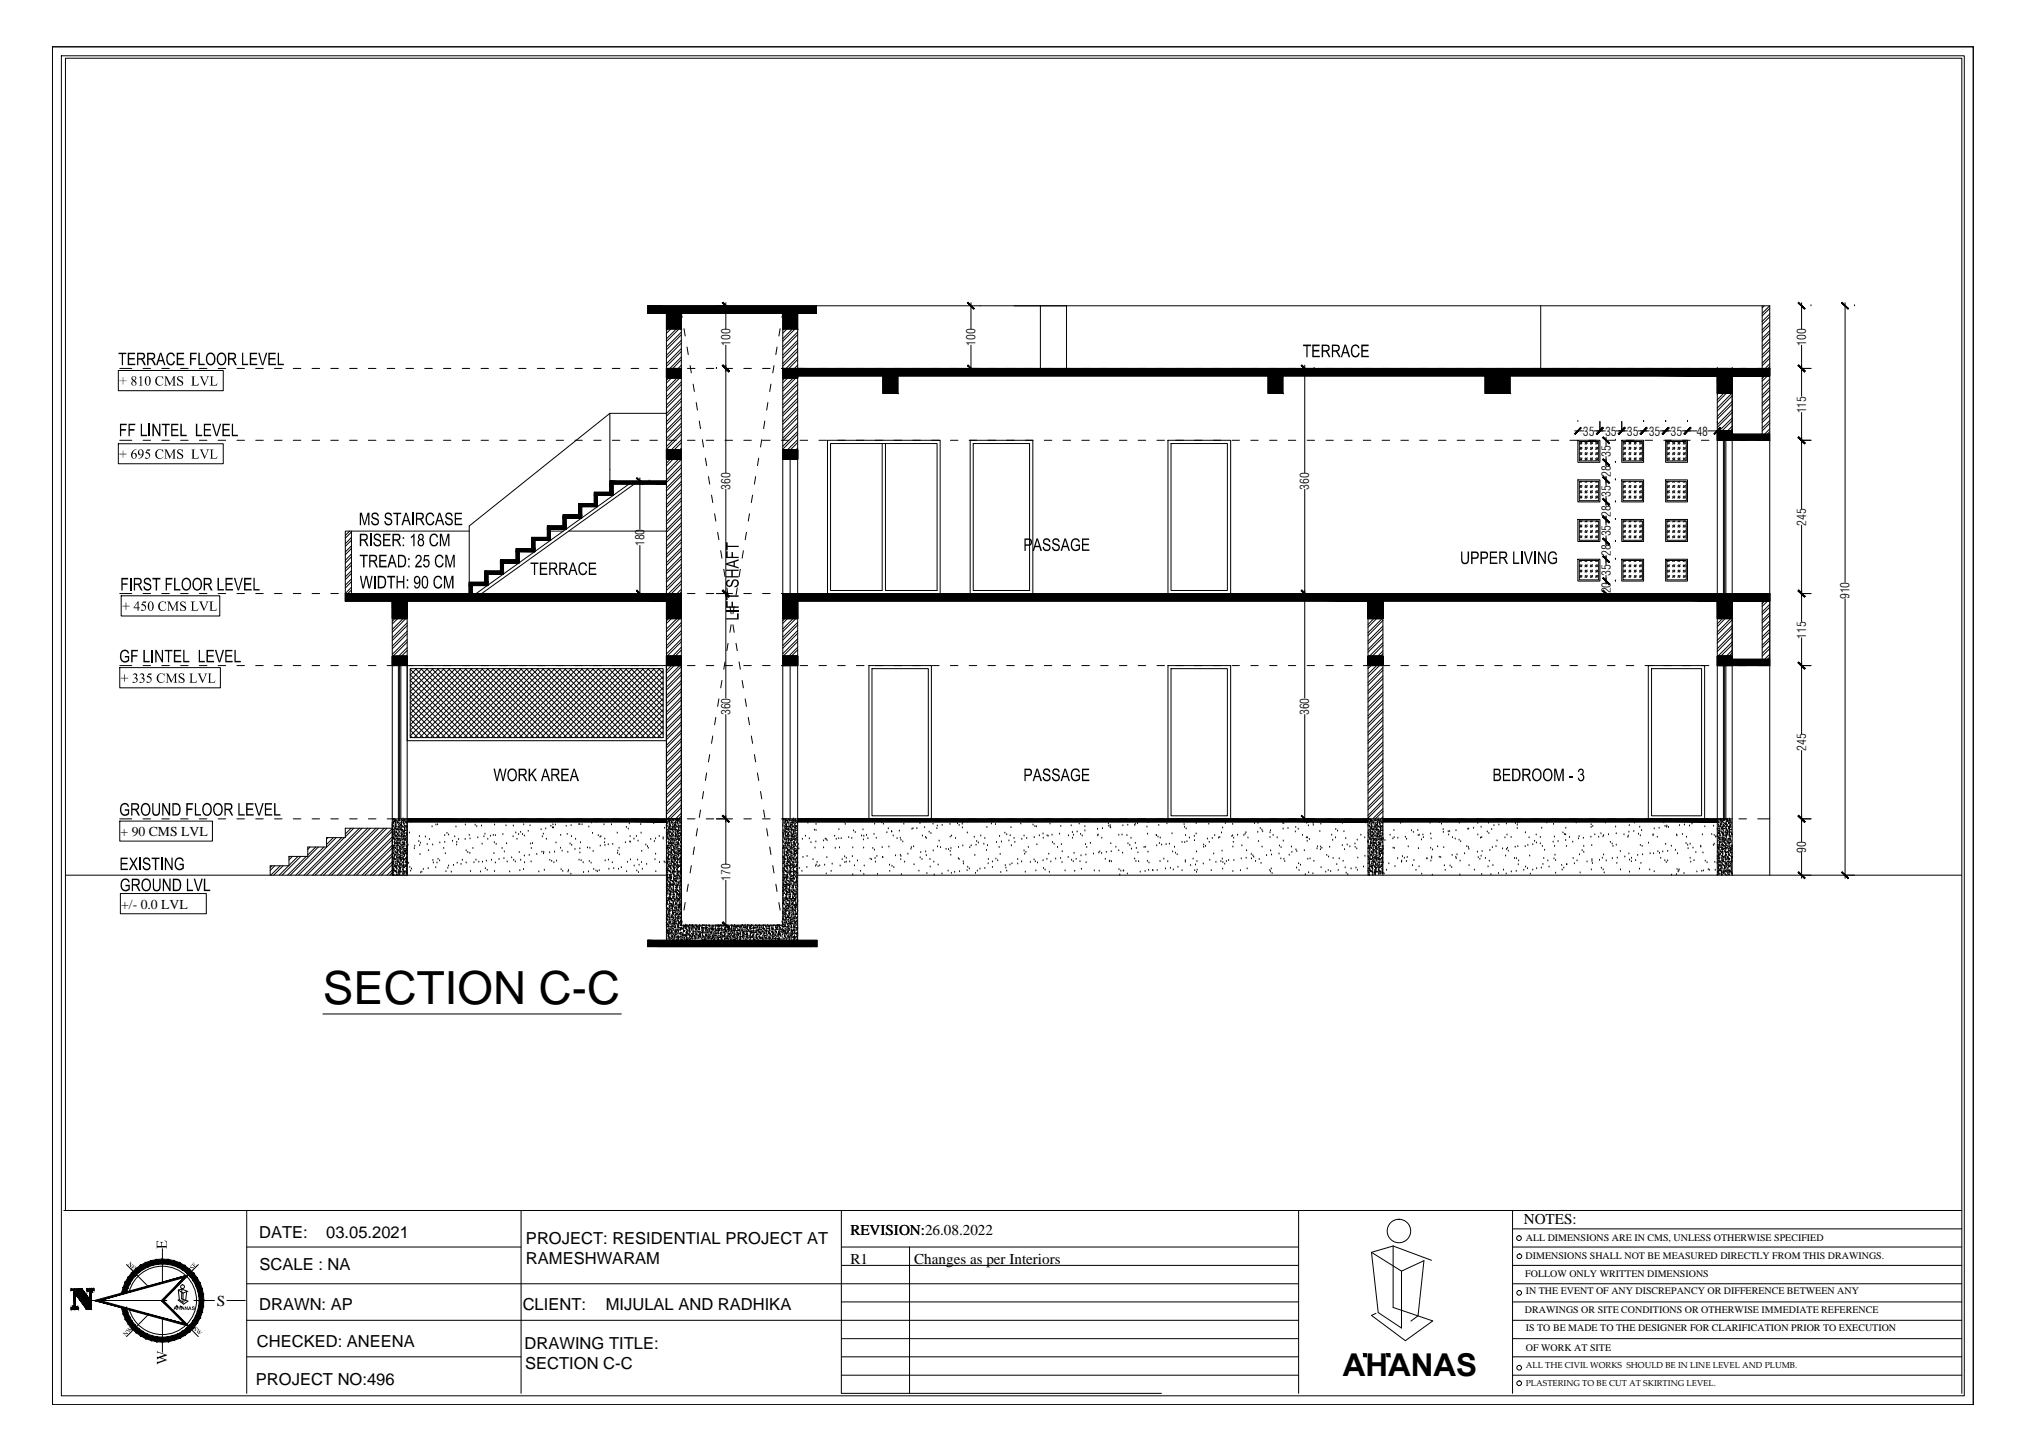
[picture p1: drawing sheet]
<svg xmlns="http://www.w3.org/2000/svg" width="420mm" height="297mm" viewBox="0 0 420 297" stroke-linecap="round" stroke-linejoin="round" font-family="sans-serif">
<defs><g id="words">
<text font-size="9.5" x="67" y="208.3">SECTION C-C</text>
<text font-size="6.5" x="278.5" y="285.5">AHANAS</text>
<g font-size="3.4">
<text x="53.7" y="256.9">DATE:</text>
<text x="67.7" y="256.9">03.05.2021</text>
<text x="109.1" y="258">PROJECT: RESIDENTIAL PROJECT AT</text>
<text x="53.8" y="263.5">SCALE : NA</text>
<text x="109.1" y="262.1">RAMESHWARAM</text>
<text x="53.7" y="271.8">DRAWN: AP</text>
<text x="108.4" y="271.7">CLIENT:</text>
<text x="125.6" y="271.7">MIJULAL AND RADHIKA</text>
<text x="53.3" y="279.4">CHECKED: ANEENA</text>
<text x="108.8" y="279.8">DRAWING TITLE:</text>
<text x="53.1" y="287.3">PROJECT NO:496</text>
<text x="108.9" y="283.9">SECTION C-C</text>
</g>
<text font-size="3.2" x="44.9" y="270.9">S</text>
<g font-size="3.1">
<text x="176.3" y="256.1">REVISION:</text>
<text x="176.3" y="256.1">REVISION:26.08.2022</text>
<text x="316" y="253.9">NOTES:</text>
<text x="176.3" y="262.1">R1</text>
<text x="189.6" y="262.1">Changes as per Interiors</text>
</g>
<g font-size="2.8">
<text x="25" y="173.4">+ 90 CMS LVL</text>
<text x="25.1" y="188.5">+/- 0.0 LVL</text>
</g>
<g font-size="2.6">
<text x="151.5" y="71.8" transform="rotate(-90 151.5 71.8)">100</text>
<text x="202.3" y="71.8" transform="rotate(-90 202.3 71.8)">100</text>
<text x="374.6" y="71.8" transform="rotate(-90 374.6 71.8)">100</text>
<text x="374.6" y="85.7" transform="rotate(-90 374.6 85.7)">115</text>
<text x="328.3" y="90.4">35</text>
<text x="332.9" y="90.4">35</text>
<text x="334" y="94.8" transform="rotate(-90 334 94.8)">35</text>
<text x="337.4" y="90.4">35</text>
<text x="341.9" y="90.4">35</text>
<text x="346.4" y="90.4">35</text>
<text x="351.8" y="90.4">48</text>
<text x="151.5" y="101.6" transform="rotate(-90 151.5 101.6)">360</text>
<text x="271.5" y="101.6" transform="rotate(-90 271.5 101.6)">360</text>
<text x="334" y="98.9" transform="rotate(-90 334 98.9)">28</text>
<text x="334" y="107.2" transform="rotate(-90 334 107.2)">28</text>
<text x="334" y="103.1" transform="rotate(-90 334 103.1)">35</text>
<text x="133.7" y="113.3" transform="rotate(-90 133.7 113.3)">180</text>
<text x="334" y="111.3" transform="rotate(-90 334 111.3)">35</text>
<text x="374.6" y="109.1" transform="rotate(-90 374.6 109.1)">245</text>
<text x="334" y="119.5" transform="rotate(-90 334 119.5)">35</text>
<text x="334" y="115.4" transform="rotate(-90 334 115.4)">28</text>
<text x="334" y="123.1" transform="rotate(-90 334 123.1)">20</text>
<text x="383.6" y="124.3" transform="rotate(-90 383.6 124.3)">910</text>
<text x="374.6" y="132.5" transform="rotate(-90 374.6 132.5)">115</text>
<text x="151.5" y="148.4" transform="rotate(-90 151.5 148.4)">360</text>
<text x="271.5" y="148.4" transform="rotate(-90 271.5 148.4)">360</text>
<text x="374.6" y="155.8" transform="rotate(-90 374.6 155.8)">245</text>
<text x="374.6" y="176.9" transform="rotate(-90 374.6 176.9)">90</text>
<text x="151.5" y="182.8" transform="rotate(-90 151.5 182.8)">170</text>
</g>
<g font-size="2.1">
<text x="316.4" y="257.4">ALL DIMENSIONS ARE IN CMS, UNLESS OTHERWISE SPECIFIED</text>
<text x="316.4" y="261.2">DIMENSIONS SHALL NOT BE MEASURED DIRECTLY FROM THIS DRAWINGS.</text>
<text x="316.3" y="264.9">FOLLOW ONLY WRITTEN DIMENSIONS</text>
<text x="316.4" y="268.5">IN THE EVENT OF ANY DISCREPANCY OR DIFFERENCE BETWEEN ANY</text>
<text x="316.2" y="272.3">DRAWINGS OR SITE CONDITIONS OR OTHERWISE IMMEDIATE REFERENCE</text>
<text x="316.4" y="276.2">IS TO BE MADE TO THE DESIGNER FOR CLARIFICATION PRIOR TO EXECUTION</text>
<text x="316.4" y="280.2">OF WORK AT SITE</text>
</g>
<g font-size="1.8">
<text x="316.4" y="283.9">ALL THE CIVIL WORKS SHOULD BE IN LINE LEVEL AND PLUMB.</text>
<text x="316.4" y="287.6">PLASTERING TO BE CUT AT SKIRTING LEVEL.</text>
</g>
</g></defs>
<!-- layer: ADFS_WALL -->
<g fill="none" stroke="#000" stroke-width=".21">
<path d="M138.2 76.4h3.1v2h-3.1zM138.2 76.4h.1M138.2 76.5l.1-.1-.1 .1M138.2 76.6l.1-.2-.1 .2M138.2 76.6l.2-.2-.2 .2M138.2 76.8l.4-.4-.4 .4M138.2 76.9l.5-.5-.5 .5M138.2 77.1l.6-.7-.6 .7M138.2 77.1l.7-.7-.7 .7M138.2 77.2l.8-.8-.8 .8M138.2 77.4l.9-1-.9 1M138.2 77.4l1-1-1 1"/>
<path d="M138.2 77.5l1.1-1.1-1.1 1.1M138.2 77.6l1.2-1.2-1.2 1.2M138.2 77.7l1.2-1.3-1.2 1.3M138.2 77.7l1.3-1.3-1.3 1.3M138.2 77.9l1.5-1.5-1.5 1.5M138.2 78l1.6-1.6-1.6 1.6M138.2 78.2l1.7-1.8-1.7 1.8M138.2 78.2l1.8-1.8-1.8 1.8M138.2 78.3l1.9-1.9-1.9 1.9M138.2 68.3h3.1M138.2 78.4l2-2-2 2M138.3 78.4l1.9-2-1.9 2"/>
<path d="M138.3 78.4l2-2-2 2M138.4 78.4l1.9-2-1.9 2M138.4 78.4l2-2-2 2M138.5 78.4l1.9-2-1.9 2M138.5 76.4l-.3 .3M138.5 78.4l2-2-2 2M138.6 78.4l1.9-2-1.9 2M138.6 78.4l2-2-2 2M138.7 78.4l1.9-2-1.9 2M138.7 78.4l2-2-2 2M138.8 76.4l-.6 .6M138.8 78.4l1.9-2-1.9 2"/>
<path d="M138.8 78.4l2-2-2 2M138.9 78.4l1.9-2-1.9 2M138.9 78.4l2-2-2 2M139 78.4l1.9-2-1.9 2M139 78.4l2-2-2 2M139.1 76.4l-.9 .8M139.1 78.4l1.9-2-1.9 2M139.1 78.4l2-2-2 2M139.2 78.4l1.9-2-1.9 2M139.2 78.4l2-2-2 2M139.3 78.4l1.9-2-1.9 2M139.3 76.4l-1.1 1.1"/>
<path d="M139.3 78.4l2-2-2 2M139.6 76.4l-1.4 1.4M139.9 78.4l1.4-1.5-1.4 1.5 1.4-1.4-1.4 1.4 1.4-1.4-1.3 1.4 1.3-1.3-1.2 1.3M139.9 76.4l-1.7 1.6M140.2 76.4l-2 1.9M140.4 76.4l-1.9 2M140.7 76.4l-1.9 2M141 76.4l-1.9 2M141.2 78.4h.1M141.3 76.4l-2 2M141.3 76.4l-1.9 2 1.9-1.9-1.9 1.9 1.9-1.9-1.8 1.9 1.8-1.8M141.3 76.9l-1.6 1.5 1.6-1.6-1.6 1.6 1.6-1.7-1.7 1.7 1.7-1.7-1.7 1.7"/>
<path d="M141.3 77.2l-1.1 1.2 1.1-1.2-1.1 1.2 1.1-1.1-1.1 1.1 1.1-1.1-1 1.1 1-1M141.3 77.7l-.8 .7 .8-.8-.8 .8 .8-.9-.9 .9 .9-.9-.9 .9M141.3 78l-.5 .4 .5-.5-.5 .5 .5-.6-.6 .6 .6-.6-.6 .6 .6-.7-.6 .7M141.3 78.2l-.2 .2 .2-.3-.3 .3 .3-.3-.3 .3 .3-.4-.3 .4M141.3 65h21v126.9h-21zM148.6 76.4h.1M150.5 62.8v5.5M150.5 71.6v26.5M162.3 76.4h.1M162.3 76.5h.1M162.3 76.5l.1-.1-.1 .1M162.3 76.6l.2-.2-.2 .2"/>
<path d="M162.3 76.7l.3-.3-.3 .3M162.3 76.8l.4-.4-.4 .4M162.3 76.8l.5-.4-.5 .4M162.3 77l.6-.6-.6 .6M162.3 77.1l.7-.7-.7 .7M162.3 77.3l.9-.9-.9 .9M162.3 77.4l1-1-1 1M162.3 77.5l1.1-1.1-1.1 1.1M162.3 77.6l1.2-1.2-1.2 1.2M162.3 77.7l1.3-1.3-1.3 1.3M162.3 77.8l1.4-1.4-1.4 1.4M162.3 77.9l1.5-1.5-1.5 1.5"/>
<path d="M162.3 78.1l1.7-1.7-1.7 1.7M162.3 78.2l1.8-1.8-1.8 1.8M162.3 78.4l2-2-2 2M162.3 76.4h3.1v2h-3.1zM162.3 68.3h3.1M162.4 78.4l1.9-2-1.9 2M162.4 78.4l2-2-2 2M162.5 78.4l1.9-2-1.9 2M162.5 78.4l2-2-2 2M162.6 76.4l-.3 .2M162.6 78.4l1.9-2-1.9 2M162.6 78.4l2-2-2 2"/>
<path d="M162.7 78.4l1.9-2-1.9 2M162.7 78.4l2-2-2 2M162.8 78.4l1.9-2-1.9 2M162.8 76.4l-.5 .5M162.9 78.4l1.9-2-1.9 2M162.9 78.4l2-2-2 2M163 78.4l1.9-2-1.9 2M163 78.4l2-2-2 2M163.1 78.4l1.9-2-1.9 2M163.1 76.4l-.8 .7M163.1 78.4l2-2-2 2M163.2 78.4l1.9-2-1.9 2"/>
<path d="M163.2 78.4l2-2-2 2M163.3 78.4l1.9-2-1.9 2M163.3 78.4l2-2-2 2M163.4 76.4l-1.1 1M163.4 78.4l1.9-2-1.9 2M163.4 78.4l2-2-2 2M163.5 78.4l1.9-2-1.9 2M163.7 76.4l-1.4 1.3M163.9 76.4l-1.6 1.6M164.2 76.4l-1.9 1.8M164.5 76.4l-2 2M164.8 76.4l-2 2"/>
<path d="M165 76.4l-1.9 2M165.3 78.4l.1-.2v.2M165.3 76.4l-1.9 2M165.4 76.6l-1.9 1.8 1.9-2h201.6l-1.5 1.6M165.4 76.8l-1.6 1.6 1.6-1.7-1.7 1.7 1.7-1.8-1.7 1.8 1.7-1.8-1.8 1.8M165.4 77.1l-1.3 1.3 1.3-1.4-1.4 1.4 1.4-1.5-1.4 1.5 1.4-1.5-1.5 1.5 1.5-1.6-1.5 1.6M165.4 77.4l-1.1 1 1.1-1.2-1.1 1.2 1.1-1.2-1.2 1.2 1.2-1.3-1.2 1.3M165.4 77.7l-.8 .7 .8-.9-.8 .9 .8-.9-.9 .9 .9-1-.9 1 .9-1-.9 1M165.4 77.9l-.5 .5 .5-.6-.6 .6 .6-.7-.6 .7 .6-.7-.7 .7M165.4 78.2l-.2 .2 .2-.3-.3 .3 .3-.4-.3 .4 .3-.4-.4 .4 .4-.5-.4 .5M169.3 63.4v1.6h-3.9v130M201.4 62.8v5.5"/>
<path d="M201.4 71.6v5.5M215.8 63.4v13M221.2 63.4v13M270.6 75.7v22.4M272.5 76.4h.1M319.5 63.4v13M356.1 76.4h3.1v5.2h-3.1zM356.1 76.4v14.9h10.9v-27.9h-232.7v1.6h3.9v130M359.2 76.4h.1M359.2 76.7l.3-.3-.3 .3M359.2 77.2l.8-.8-.8 .8M359.2 77.8l1.4-1.4-1.4 1.4"/>
<path d="M359.2 76.4v14.9M359.3 76.4l-.1 .2 .2-.2-.2 .2 .2-.2-.2 .2M359.4 78l1.5-1.6-1.5 1.6M359.4 78l1.6-1.6-1.6 1.6M359.5 76.4l-.3 .4 .4-.4-.4 .4 .5-.4-.5 .5 .5-.5-.5 .5M359.6 78l1.6-1.6-1.6 1.6M359.7 78l1.6-1.6-1.6 1.6M359.8 76.4l-.6 .7 .7-.7-.7 .7 .7-.7-.7 .7 .8-.7-.8 .8M359.9 78l1.6-1.6-1.6 1.6M360 78l1.6-1.6-1.6 1.6M360.1 76.4l-.9 1 1-1-1 1 1-1-1 1 1.1-1-1.1 1.1M360.2 78l1.6-1.6-1.6 1.6"/>
<path d="M360.3 78l1.6-1.6-1.6 1.6M360.3 76.4l-1.1 1.2 1.3-1.2-1.3 1.3 1.3-1.3-1.3 1.3 1.3-1.3-1.3 1.3M360.5 78l1.5-1.6-1.5 1.6M360.5 78l1.6-1.6-1.6 1.6M360.6 76.4l-1.4 1.5 1.6-1.5-1.6 1.5 1.6-1.5-1.5 1.6 1.6-1.6M360.8 78l1.5-1.6-1.5 1.6M360.8 78l1.6-1.6-1.6 1.6M361 78l1.6-1.6-1.6 1.6M361.1 78l1.6-1.6-1.6 1.6M361.2 76.4l-1.7 1.6M361.3 78l1.5-1.6-1.5 1.6M361.3 78l1.6-1.6-1.6 1.6"/>
<path d="M361.4 76.4l-1.6 1.6M361.6 78l1.5-1.6-1.5 1.6M361.6 78l1.6-1.6-1.6 1.6M361.7 76.4l-1.7 1.6M361.8 78l1.6-1.6-1.6 1.6M361.9 78l1.5-1.6-1.5 1.6M361.9 78l1.6-1.6-1.6 1.6M362 76.4l-1.7 1.6M362.1 78l1.6-1.6-1.6 1.6M362.2 78l1.6-1.6-1.6 1.6M362.3 76.4l-1.7 1.6M362.4 78l1.5-1.6-1.5 1.6"/>
<path d="M362.4 78l1.6-1.6-1.6 1.6M362.5 76.4l-1.6 1.6M362.7 78l1.5-1.6-1.5 1.6M362.7 78l1.6-1.6-1.6 1.6M362.8 76.4l-1.7 1.6M362.9 78l1.6-1.6-1.6 1.6M363 78l1.5-1.6-1.5 1.6M363 78l1.6-1.6-1.6 1.6M363.1 76.4l-1.7 1.6M363.2 78l1.6-1.6-1.6 1.6M363.3 78l1.6-1.6-1.6 1.6M363.3 76.4l-1.6 1.6"/>
<path d="M363.5 78l1.5-1.6-1.5 1.6M363.5 78l1.6-1.6-1.6 1.6M363.6 76.4l-1.7 1.6M363.8 78l1.5-1.6-1.5 1.6M363.8 78l1.6-1.6-1.6 1.6M363.9 76.4l-1.7 1.6M364 78l1.6-1.6-1.6 1.6M364.1 78l1.5-1.6-1.5 1.6M364.1 78l1.6-1.6-1.6 1.6M364.2 76.4l-1.7 1.6M364.3 78l1.5-1.6-1.5 1.6M364.3 78l1.6-1.6-1.6 1.6"/>
<path d="M364.4 76.4l-1.6 1.6M364.6 78l1.5-1.6-1.5 1.6M364.6 78l1.6-1.6-1.6 1.6M364.7 76.4l-1.7 1.6M364.8 78l1.6-1.6-1.6 1.6M364.9 78l1.5-1.6-1.5 1.6M364.9 78l1.6-1.6-1.6 1.6M365 76.4l-1.7 1.6M365.1 78l1.6-1.6-1.6 1.6M365.2 78l1.5-1.6-1.5 1.6M365.2 78l1.6-1.6-1.6 1.6M365.3 76.4l-1.7 1.6"/>
<path d="M365.4 78l1.5-1.6-1.5 1.6M365.4 78l1.6-1.6-1.6 1.6M365.4 63.4v13M365.4 78v12.1M365.5 76.4l-1.6 1.6M365.5 78l1.5-1.5-1.5 1.5M365.8 76.4l-1.7 1.6M366.1 76.4l-1.7 1.6M366.3 76.4l-1.6 1.6M366.6 76.4l-1.7 1.6M366.9 76.4l-1.7 1.6M367 76.5l-1.4 1.5 1.4-1.4-1.4 1.4 1.4-1.4-1.3 1.4 1.3-1.4-1.2 1.4"/>
<path d="M367 76.8l-1.2 1.2 1.2-1.2-1.1 1.2 1.1-1.2-1.1 1.2 1.1-1.1-1 1.1M367 77l-.9 1 .9-.9-.9 .9 .9-.9-.8 .9 .8-.9-.8 .9 .8-.8-.7 .8M367 77.3l-.6 .7 .6-.6-.6 .6 .6-.6-.5 .6 .5-.6-.4 .6M367 77.6l-.4 .4 .4-.4-.3 .4 .3-.3-.3 .3 .3-.3-.2 .3 .2-.3-.1 .3M367 77.9v.1h-53.8v3.6h-5.2v-3.6h-41.9v3.6h-3.1v-3.6h-76.8v3.6h-3.1v-3.6h-17.7M373.6 76.4h2M373.6 62.8v5.5M373.6 71.6v10.6M375.6 63.4h.1M382.6 62.8v58M384.6 63.4h.1M132.7 99.1v10.7"/>
<path d="M134.6 99.8h.1M138.2 93.3h3.1v1.9h-3.1zM138.2 93.3v.1M138.2 93.4l.1-.1-.1 .1M138.2 93.7l.3-.4-.3 .4M138.2 93.7l.4-.4-.4 .4M138.2 94l.6-.7-.6 .7M138.2 94l.7-.7-.7 .7M138.2 94.2l.9-.9-.9 .9M138.2 94.5l1.2-1.2-1.2 1.2M138.2 94.8l1.4-1.5-1.4 1.5M138.2 94.8l1.5-1.5-1.5 1.5"/>
<path d="M138.2 95.1l1.7-1.8-1.7 1.8M138.2 95.2l2-1.9-2 1.9M138.3 95.2l1.9-1.9-1.9 1.9M138.4 93.3l-.2 .3 .3-.3-.3 .3M138.4 95.2l1.9-1.9-1.9 1.9M138.4 95.2l2-1.9-2 1.9M138.5 95.2l1.9-1.9-1.9 1.9M138.5 95.2l2-1.9-2 1.9M138.6 93.3l-.4 .5 .6-.5-.6 .6 .6-.6-.6 .6M138.6 95.2l2-1.9-2 1.9M138.7 95.2l1.9-1.9-1.9 1.9M138.7 95.2l2-1.9-2 1.9"/>
<path d="M138.8 95.2l1.9-1.9-1.9 1.9M138.8 95.2l2-1.9-2 1.9M138.9 93.3l-.7 .8 .9-.8-.9 .9M138.9 95.2l2-1.9-2 1.9M139 95.2l1.9-1.9-1.9 1.9M139 95.2l2-1.9-2 1.9M139.1 95.2l1.9-1.9-1.9 1.9M139.2 93.3l-1 1.1 1.1-1.1-1.1 1.1 1.1-1.1-1.1 1.2M139.2 95.2l1.9-1.9-1.9 1.9M139.2 95.2l2-1.9-2 1.9M139.3 95.2l1.9-1.9-1.9 1.9M139.3 95.2l2-1.9-2 1.9"/>
<path d="M139.5 93.3l-1.3 1.4 1.4-1.4-1.4 1.4M139.5 95.2l1.8-1.8-1.8 1.8M139.6 95.2l1.7-1.7-1.7 1.7M139.7 93.3l-1.5 1.6 1.7-1.6-1.7 1.7 1.7-1.7-1.7 1.7M139.7 95.2l1.6-1.5-1.6 1.5M139.8 95.2l1.5-1.5-1.5 1.5M139.9 95.2l1.4-1.4-1.4 1.4M140 93.3l-1.8 1.9 1.9-1.9-1.9 1.9 2-1.9-2 1.9M140 95.2l1.3-1.2-1.3 1.2M140.1 95.2l1.2-1.2-1.2 1.2M140.2 95.2l1.1-1.1-1.1 1.1M140.3 95.2l1-1-1 1"/>
<path d="M140.3 93.3l-2 1.9M140.4 95.2l.9-.9-.9 .9M140.5 95.2l.8-.7-.8 .7M140.5 93.3l-1.9 1.9M140.6 95.2l.7-.7-.7 .7M140.7 95.2l.6-.6-.6 .6M140.8 95.2l.5-.4-.5 .4M140.8 93.3l-1.9 1.9M140.9 95.2l.4-.4-.4 .4M141 95.2l.3-.3-.3 .3M141.1 95.2l.2-.2-.2 .2M141.1 93.3l-2 1.9"/>
<path d="M141.1 95.2l.2-.1-.2 .1M141.2 95.2l.1-.1-.1 .1M141.3 95.2h.1M141.3 93.3l-1.9 1.9M141.3 93.6l-1.6 1.6M141.3 93.8l-1.3 1.4M141.3 94.1l-1.1 1.1M141.3 94.4l-.8 .8M141.3 94.7l-.5 .5M141.3 94.9l-.3 .3M162.3 93.3h3.1v1.9h-3.1zM162.3 93.3h.1"/>
<path d="M162.3 93.4h.1M162.3 93.6l.3-.3-.3 .3M162.3 93.9l.6-.6-.6 .6M162.3 94.2l.9-.9-.9 .9M162.3 94.4l1.1-1.1-1.1 1.1M162.3 94.5l1.2-1.2-1.2 1.2M162.3 94.7l1.4-1.4-1.4 1.4M162.3 95l1.7-1.7-1.7 1.7M162.4 93.3l-.1 .2 .2-.2-.2 .2 .3-.2-.3 .3M162.4 95.2l2-1.9-2 1.9M162.5 95.2l1.9-1.9-1.9 1.9M162.5 95.2l2-1.9-2 1.9"/>
<path d="M162.6 95.2l1.9-1.9-1.9 1.9M162.7 93.3l-.4 .4 .5-.4-.5 .5 .5-.5-.5 .5M162.7 95.2l2-1.9-2 1.9M162.8 95.2l1.9-1.9-1.9 1.9M162.8 95.2l2-1.9-2 1.9M162.9 95.2l1.9-1.9-1.9 1.9M163 93.3l-.7 .7 .8-.7-.8 .8 .8-.8-.8 .8M163 95.2l1.9-1.9-1.9 1.9M163 95.2l2-1.9-2 1.9M163.1 95.2l1.9-1.9-1.9 1.9M163.1 95.2l2-1.9-2 1.9M163.2 93.3l-.9 1 1.1-1-1.1 1 1.1-1-1.1 1.1"/>
<path d="M163.3 95.2l1.9-1.9-1.9 1.9M163.3 95.2l2-1.9-2 1.9M163.4 95.2l1.9-1.9-1.9 1.9M163.4 95.2l2-1.9-2 1.9M163.5 93.3l-1.2 1.3 1.3-1.3-1.3 1.3M163.5 95.2l1.9-1.9-1.9 1.9M163.6 95.2l1.8-1.8-1.8 1.8M163.8 93.3l-1.5 1.5 1.6-1.5-1.6 1.6 1.6-1.6-1.6 1.6M163.8 95.2l1.6-1.6-1.6 1.6M163.9 95.2l1.5-1.5-1.5 1.5M164.1 93.3l-1.8 1.8 1.9-1.8-1.9 1.9M164.1 95.2l1.3-1.3-1.3 1.3"/>
<path d="M164.2 95.2l1.2-1.2-1.2 1.2M164.2 93.3l-1.9 1.9zM164.3 95.2l1.1-1.1-1.1 1.1M164.3 93.3l-1.9 1.9M164.4 95.2l1-1-1 1M164.5 95.2l.9-1-.9 1M164.5 95.2l.9-.9-.9 .9M164.6 93.3l-2 1.9M164.6 95.2l.8-.8-.8 .8M164.7 95.2l.7-.7-.7 .7M164.9 95.2l.5-.5-.5 .5M164.9 93.3l-2 1.9"/>
<path d="M165 95.2l.4-.4-.4 .4M165.2 93.3l-2 1.9M165.2 95.2l.2-.2-.2 .2M165.3 95.2l.1-.1-.1 .1M165.4 93.5l-1.7 1.7M165.4 93.8l-1.4 1.4M165.4 94l-1.1 1.2M165.4 94.3l-.8 .9M165.4 94.6l-.6 .6M165.4 94.8l-.3 .4M165.4 95.1v.1M165.4 95.2h.1"/>
<path d="M165.4 93.3l-1.9 1.9M326.6 89.4h1.8M327.2 87.4h.1M330.6 89.4h2.3M331.8 87.4v2M333.1 90.7v1.8M333.1 94.7v1.9M333.1 98.8v1.9M335 99.5h.1M335 95.9h.1M335 91.3h.1M335.1 89.4h2.4"/>
<path d="M336.3 87.4v2M339.7 89.4h2.3M340.9 87.4h.1M344.2 89.4h2.4M345.4 87.4h.1M348.8 89.4h3.1M350 87.4h.1M354.1 89.4h2.7M356.1 89.4h3.1v1.9h-3.1zM359.2 90.1h7.8M373.6 91.3h2M373.6 85.6v20"/>
<path d="M132.7 113.1v10.7M150.5 101.5v43.3M270.6 101.5v43.3M333.1 102.9v1.9M333.1 107v1.9M333.1 111.1v1.9M333.1 115.2v2M333.1 119.4v1.8M335 116h.1M335 112.3h.1M335 107.8h.1M335 104.1h.1"/>
<path d="M373.6 108.9v20M71.6 123.1v-12.9h1.3v12.9M71.6 123.1h9.8v1.6h-9.8zM71.6 123.1h69.7M71.6 124.7h66.6M71.6 123.1v1.6M81.4 136.1h3v2h-3zM81.4 123.1h3v5.2h-3zM81.4 123.1v15M84.4 123.1h53.8v1.6h-53.8zM84.4 123.1v15M138.2 136.1h.1"/>
<path d="M138.2 136.2l.1-.1-.1 .1M138.2 136.8l.7-.7-.7 .7M138.2 137.3l1.2-1.2-1.2 1.2M138.2 137.6l1.5-1.5-1.5 1.5M138.2 136.1h3.1v2h-3.1zM138.2 123.1h3.1v5.2h-3.1zM138.2 138.1h3.1v31.8h-3.1zM138.3 138.1l1.9-2-1.9 2M138.3 138.1l2-2-2 2M138.4 138.1l1.9-2-1.9 2M138.4 138.1l2-2-2 2M138.5 138.1l1.9-2-1.9 2"/>
<path d="M138.6 136.1l-.4 .4 .3-.4-.3 .4 .3-.4-.3 .3 .3-.3-.3 .2M138.6 138.1l1.9-2-1.9 2M138.6 138.1l2-2-2 2M138.7 138.1l1.9-2-1.9 2M138.7 138.1l2-2-2 2M138.8 138.1l1.9-2-1.9 2M138.8 136.1l-.6 .7 .6-.7-.6 .6 .6-.6-.6 .6 .5-.6-.5 .4M138.8 138.1l2-2-2 2M138.9 138.1l1.9-2-1.9 2M138.9 138.1l2-2-2 2M139 138.1l1.9-2-1.9 2M139 138.1l2-2-2 2"/>
<path d="M139.1 138.1l1.9-2-1.9 2M139.1 136.1l-.9 .9 .9-.9-.9 .9 .9-.9-.9 .9 .8-.9-.8 .7M139.1 138.1l2-2-2 2M139.2 138.1l1.9-2-1.9 2M139.2 138.1l2-2-2 2M139.3 138.1l1.9-2-1.9 2M139.3 138.1l2-2-2 2M139.4 136.1l-1.2 1.2 1.1-1.2-1.1 1.2 1.1-1.2-1.1 1.1 1.1-1.1-1.1 1M139.5 138.1l1.8-1.9-1.8 1.9M139.5 138.1l1.8-1.8-1.8 1.8M139.6 138.1l1.7-1.8-1.7 1.8M139.6 138.1l1.7-1.7-1.7 1.7"/>
<path d="M139.6 136.1l-1.4 1.5 1.4-1.5-1.4 1.4 1.4-1.4-1.4 1.3M139.8 138.1l1.5-1.6-1.5 1.6M139.8 138.1l1.5-1.5-1.5 1.5M139.9 138.1l1.4-1.5-1.4 1.5M139.9 136.1l-1.7 1.8 1.7-1.8-1.7 1.7 1.7-1.7-1.7 1.7 1.6-1.7-1.6 1.5M140 138.1l1.3-1.3-1.3 1.3M140.1 138.1l1.2-1.3-1.2 1.3M140.1 138.1l1.2-1.2-1.2 1.2M140.2 136.1l-2 2 2-2-2 2 1.9-2-1.9 1.9 1.9-1.9-1.9 1.8M140.3 138.1l1-1-1 1M140.4 138.1l.9-1-.9 1M140.4 138.1l.9-.9-.9 .9"/>
<path d="M140.5 136.1l-2 2M140.6 138.1l.7-.8-.7 .8M140.6 138.1l.7-.7-.7 .7M140.7 138.1l.6-.7-.6 .7M140.7 136.1l-1.9 2M140.8 138.1l.5-.5-.5 .5M140.9 138.1l.4-.5-.4 .5M140.9 138.1l.4-.4-.4 .4M141 138.1l.3-.4-.3 .4M141 136.1l-1.9 2M141.1 138.1l.2-.2-.2 .2M141.2 138.1l.1-.2-.1 .2"/>
<path d="M141.2 138.1l.1-.1-.1 .1M141.3 138.1h.1M141.3 136.2l-2 1.9M141.3 136.5l-1.7 1.6M141.3 136.8l-1.4 1.3M141.3 137l-1.1 1.1 1.1-1.2-1.1 1.2M141.3 137.3l-.9 .8M141.3 137.6l-.6 .5M141.3 137.9l-.3 .2M148.6 123.1h2M162.3 123.1h3.1v5.2h-3.1zM162.3 136.1h.1"/>
<path d="M162.3 136.2h.1M162.3 136.7l.6-.6-.6 .6M162.3 137.3l1.2-1.2-1.2 1.2M162.3 137.8l1.7-1.7-1.7 1.7M162.3 136.1h3.1v2h-3.1zM162.3 123.1h204.7M162.4 138.1l1.9-2-1.9 2M162.4 138.1l2-2-2 2M162.5 138.1l1.9-2-1.9 2M162.5 138.1l2-2-2 2M162.6 136.1l-.3 .3 .3-.3-.3 .3 .2-.3-.2 .2 .2-.2-.2 .1M162.6 138.1l2-2-2 2"/>
<path d="M162.7 138.1l1.9-2-1.9 2M162.7 138.1l2-2-2 2M162.8 138.1l1.9-2-1.9 2M162.9 136.1l-.6 .6 .5-.6-.5 .5 .5-.5-.5 .5 .5-.5-.5 .4M162.9 138.1l2-2-2 2M163 138.1l1.9-2-1.9 2M163 138.1l2-2-2 2M163.1 138.1l1.9-2-1.9 2M163.2 136.1l-.9 .9 .8-.9-.8 .8 .8-.8-.8 .8 .8-.8-.8 .7M163.2 138.1l1.9-2-1.9 2M163.2 138.1l2-2-2 2M163.3 138.1l1.9-2-1.9 2"/>
<path d="M163.3 138.1l2-2-2 2M163.4 138.1l1.9-2-1.9 2M163.4 136.1l-1.1 1.1 1.1-1.1-1.1 1.1 1.1-1.1-1.1 1 1-1-1 .9M163.4 138.1l2-2-2 2M163.5 138.1l1.9-2-1.9 2M163.5 138.1l1.9-1.9-1.9 1.9M163.6 138.1l1.8-1.9-1.8 1.9M163.6 138.1l1.8-1.8-1.8 1.8M163.7 136.1l-1.4 1.4 1.4-1.4-1.4 1.4 1.3-1.4-1.3 1.3 1.3-1.3-1.3 1.2M163.8 138.1l1.6-1.6-1.6 1.6M163.9 138.1l1.5-1.6-1.5 1.6M164 136.1l-1.7 1.7 1.6-1.7-1.6 1.6 1.6-1.6-1.6 1.6 1.6-1.6-1.6 1.5"/>
<path d="M164.1 138.1l1.3-1.4-1.3 1.4M164.1 138.1l1.3-1.3-1.3 1.3M164.2 138.1l1.2-1.3-1.2 1.3M164.3 136.1l-2 2 1.9-2-1.9 1.9 1.9-1.9-1.9 1.9 1.9-1.9-1.9 1.8M164.4 138.1l1-1.1-1 1.1M164.5 138.1l.9-1-.9 1M164.5 136.1l-1.9 2M164.6 138.1l.8-.8-.8 .8M164.7 138.1l.7-.8-.7 .8M164.7 138.1l.7-.7-.7 .7M164.8 136.1l-2 2M164.9 138.1l.5-.5-.5 .5"/>
<path d="M165 138.1l.4-.5-.4 .5M165.1 136.1l-2 2M165.2 138.1l.2-.3-.2 .3M165.2 138.1l.2-.2-.2 .2M165.3 138.1l.1-.2-.1 .2M165.3 138.1h.1M165.3 136.1l-1.9 2M165.4 136.4l-1.7 1.7M165.4 136.7l-1.5 1.4M165.4 137l-1.2 1.1M165.4 137.2l-.9 .9M165.4 137.5l-.6 .6"/>
<path d="M165.4 137.8l-.4 .3M165.4 124.7h201.6M283.7 136.1h3.1v2h-3.1zM283.7 123.1h3.1v5.2h-3.1zM283.7 123.1v58.4M286.8 123.1v58.4M333.1 123v.8M335 120.5h.1M356.1 123.1h3.1v5.2h-3.1zM356.1 123.1v15h10.9v-15M356.1 136.1h3.1M359.2 123.1h.1"/>
<path d="M359.2 123.2l.1-.1-.1 .1M359.2 123.5l.4-.4-.4 .4M359.2 123.7l.6-.6-.6 .6M359.2 123.8l.7-.7-.7 .7M359.2 124l.9-.9-.9 .9M359.2 124.1l1-1-1 1M359.2 124.3l1.2-1.2-1.2 1.2M359.2 124.6l1.5-1.5-1.5 1.5M359.2 123.1v15M359.2 136.8h7.8M359.4 124.7l1.5-1.6-1.5 1.6M359.4 124.7l1.6-1.6-1.6 1.6"/>
<path d="M359.5 123.1l-.3 .3 .3-.3-.3 .3 .2-.3-.2 .1M359.6 124.7l1.6-1.6-1.6 1.6M359.7 124.7l1.6-1.6-1.6 1.6M359.8 123.1l-.6 .6 .5-.6-.5 .4M359.9 124.7l1.6-1.6-1.6 1.6M360 124.7l1.6-1.6-1.6 1.6M360.1 123.1l-.9 .9 .8-.9-.8 .8 .8-.8-.8 .7M360.2 124.7l1.6-1.6-1.6 1.6M360.3 124.7l1.6-1.6-1.6 1.6M360.3 123.1l-1.1 1.1 1.1-1.1-1.1 1M360.5 124.7l1.5-1.6-1.5 1.6M360.5 124.7l1.6-1.6-1.6 1.6"/>
<path d="M360.6 123.1l-1.4 1.4 1.4-1.4-1.4 1.4 1.3-1.4-1.3 1.2M360.8 124.7l1.5-1.6-1.5 1.6M360.8 124.7l1.6-1.6-1.6 1.6M360.9 123.1l-1.7 1.5M361 124.7l1.6-1.6-1.6 1.6M361.1 124.7l1.6-1.6-1.6 1.6M361.2 123.1l-1.7 1.6M361.3 124.7l1.5-1.6-1.5 1.6M361.3 124.7l1.6-1.6-1.6 1.6M361.4 123.1l-1.6 1.6M361.6 124.7l1.5-1.6-1.5 1.6M361.6 124.7l1.6-1.6-1.6 1.6"/>
<path d="M361.7 123.1l-1.7 1.6M361.8 124.7l1.6-1.6-1.6 1.6M361.9 124.7l1.5-1.6-1.5 1.6M361.9 124.7l1.6-1.6-1.6 1.6M362 123.1l-1.7 1.6M362.1 124.7l1.6-1.6-1.6 1.6M362.2 124.7l1.6-1.6-1.6 1.6M362.3 123.1l-1.7 1.6M362.4 124.7l1.5-1.6-1.5 1.6M362.4 124.7l1.6-1.6-1.6 1.6M362.5 123.1l-1.6 1.6M362.7 124.7l1.5-1.6-1.5 1.6"/>
<path d="M362.7 124.7l1.6-1.6-1.6 1.6M362.8 123.1l-1.7 1.6M362.9 124.7l1.6-1.6-1.6 1.6M363 124.7l1.5-1.6-1.5 1.6M363 124.7l1.6-1.6-1.6 1.6M363.1 123.1l-1.7 1.6M363.2 124.7l1.6-1.6-1.6 1.6M363.3 124.7l1.6-1.6-1.6 1.6M363.3 123.1l-1.6 1.6M363.5 124.7l1.5-1.6-1.5 1.6M363.5 124.7l1.6-1.6-1.6 1.6M363.6 123.1l-1.7 1.6"/>
<path d="M363.8 124.7l1.5-1.6-1.5 1.6M363.8 124.7l1.6-1.6-1.6 1.6M363.9 123.1l-1.7 1.6M364 124.7l1.6-1.6-1.6 1.6M364.1 124.7l1.5-1.6-1.5 1.6M364.1 124.7l1.6-1.6-1.6 1.6M364.2 123.1l-1.7 1.6M364.3 124.7l1.5-1.6-1.5 1.6M364.3 124.7l1.6-1.6-1.6 1.6M364.4 123.1l-1.6 1.6M364.6 124.7l1.5-1.6-1.5 1.6M364.6 124.7l1.6-1.6-1.6 1.6"/>
<path d="M364.7 123.1l-1.7 1.6M364.8 124.7l1.6-1.6-1.6 1.6M364.9 124.7l1.5-1.6-1.5 1.6M364.9 124.7l1.6-1.6-1.6 1.6M365 123.1l-1.7 1.6M365.1 124.7l1.6-1.6-1.6 1.6M365.2 124.7l1.5-1.6-1.5 1.6M365.2 124.7l1.6-1.6-1.6 1.6M365.3 123.1l-1.7 1.6M365.4 124.7l1.5-1.6-1.5 1.6M365.4 124.7l1.6-1.6-1.6 1.6M365.4 124.7v12.1"/>
<path d="M365.5 123.1l-1.6 1.6M365.5 124.7l1.5-1.5-1.5 1.5M365.6 124.7l1.4-1.5-1.4 1.5M365.6 124.7l1.4-1.4-1.4 1.4M365.7 124.7l1.3-1.4-1.3 1.4M365.8 123.1l-1.7 1.6M365.8 124.7l1.2-1.2-1.2 1.2M365.9 124.7l1.1-1.2-1.1 1.2M365.9 124.7l1.1-1.1-1.1 1.1M366.1 123.1l-1.7 1.6M366.1 124.7l.9-.9-.9 .9M366.2 124.7l.8-.9-.8 .9"/>
<path d="M366.3 123.1l-1.6 1.6M366.4 124.7l.6-.6-.6 .6M366.6 123.1l-1.7 1.6M366.6 124.7l.4-.4-.4 .4M366.7 124.7l.3-.3-.3 .3M366.8 124.7l.2-.3-.2 .3M366.9 123.1l-1.7 1.6M366.9 124.7l.1-.1-.1 .1M367 124.7h.1M367 123.1l-1.5 1.6M367 123.4l-1.2 1.3M367 123.6l-1 1.1"/>
<path d="M367 123.9l-.7 .8M367 124.2l-.4 .5M367 124.5l-.1 .2M373.6 138.1h2M373.6 123.1h2M373.6 132.3v19.9M382.6 124.2v58M150.5 148.2v31M270.6 148.2v22.3M373.6 155.7v18.9M81.4 171.8h-9.8v2h-3.9v1.9h-3.9v1.9h-3.9v2h-3.9v1.9M81.4 169.9h3v11.6h-3z"/>
<path d="M84.4 169.9h56.9M84.4 170.5h53.8M148.6 169.9h1.9M162.3 169.9h196.9v11.6M165.4 170.5h118.3M286.8 170.5h69.3M356.1 169.9v11.6M373.6 169.9h2M373.6 176.8v5.4M138.2 195h-3.9v1.4h35.1v-1.4h-4M138.2 195h27.2M150.5 182.6v10"/>
<path d="M373.6 181.5h2M382.6 181.5h2"/>
</g>
<g fill="#000" stroke="#000" stroke-width=".21">
<path d="M359.2 81.6v8.5zM359.2 128.3v8.5z"/>
<path d="M134.3 63.4v1.6h35zM134.3 63.4h35v1.6z"/>
<path d="M138.2 65v3.3h3.1zM138.2 65h3.1v3.3z"/>
<path d="M162.3 65v3.3h3.1zM162.3 65h3.1v3.3z"/>
<path d="M165.4 76.4v1.6h190.7zM165.4 76.4h190.7v1.6z"/>
<path d="M183.1 78v3.6h3.1zM183.1 78h3.1v3.6z"/>
<path d="M263 78v3.6h3.1zM263 78h3.1v3.6z"/>
<path d="M308 78v3.6h5.2zM308 78h5.2v3.6z"/>
<path d="M359.2 90.1v1.2h7.8zM359.2 90.1h7.8v1.2z"/>
<path d="M100.5 118.5v.6h3.9zM100.5 118.5h3.9v.6z"/>
<path d="M100.5 119.1h3.9zM100.5 119.1h3.9z"/>
<path d="M103.8 116.1v.6h3.9zM103.8 116.1h3.9v.6z"/>
<path d="M103.8 116.7l3.8 .1zM103.8 116.7h3.9z"/>
<path d="M103.8 116.8v1.7h.6zM103.8 116.8h.6v1.7z"/>
<path d="M107 113.8v.6h3.9zM107 113.8h3.9v.6z"/>
<path d="M107 114.4h3.9zM107 114.4h3.9z"/>
<path d="M107 114.4v1.7h.7zM107 114.4h.7v1.7z"/>
<path d="M110.3 111.5v.6h3.9zM110.3 111.5h3.9v.6z"/>
<path d="M110.3 112.1h3.8zM110.3 112.1h3.9z"/>
<path d="M110.3 112.1v1.7h.6zM110.3 112.1h.6v1.7z"/>
<path d="M113.5 109.1v.6h3.9zM113.5 109.1h3.9v.6z"/>
<path d="M113.5 109.7l3.9 .1zM113.5 109.7h3.9z"/>
<path d="M113.5 109.8v1.7h.7zM113.5 109.8h.7v1.7z"/>
<path d="M116.8 107.4v1.7h.6zM116.8 107.4h.6v1.7z"/>
<path d="M120 105.1v1.7h.6zM120 105.1h.6v1.7z"/>
<path d="M116.8 107.4h3.8zM116.8 107.4h3.8zM116.8 106.8v.6h3.8zM116.8 106.8h3.8v.6z"/>
<path d="M123.3 102.1v.7h3.9zM123.3 102.1h3.9v.7z"/>
<path d="M123.3 102.8v1.7h.6zM123.3 102.8h.6v1.7z"/>
<path d="M120 105.1h3.9zM120 105.1h3.9zM120 104.5v.6h3.9zM120 104.5h3.9v.6z"/>
<path d="M126.5 99.8v.6h11.7zM126.5 99.8h11.7v.6z"/>
<path d="M126.5 100.4v1.7h.7zM126.5 100.4h.7v1.7z"/>
<path d="M71.6 123.1v1.6h9.8zM71.6 123.1h9.8v1.6z"/>
<path d="M84.4 123.1v1.6h53.8zM84.4 123.1h53.8v1.6z"/>
<path d="M97.3 120.8v.6h3.9zM97.3 120.8h3.9v.6z"/>
<path d="M97.3 121.4l3.8 .1zM97.3 121.4h3.9z"/>
<path d="M97.3 121.5v1.6h.6zM97.3 121.5h.6v1.6z"/>
<path d="M100.5 119.1v1.7h.7zM100.5 119.1h.7v1.7z"/>
<path d="M165.4 123.1v1.6h118.3zM165.4 123.1h118.3v1.6z"/>
<path d="M286.8 123.1v1.6h69.3zM286.8 123.1h69.3v1.6z"/>
<path d="M359.2 136.8v1.3h7.8zM359.2 136.8h7.8v1.3z"/>
<path d="M84.4 169.9v.6h53.8zM84.4 169.9h53.8v.6z"/>
<path d="M165.4 169.9v.6h118.3zM165.4 169.9h118.3v.6z"/>
<path d="M286.8 169.9v.6h69.3zM286.8 169.9h69.3v.6z"/>
<path d="M134.3 195v1.4h35.1zM134.3 195h35.1v1.4z"/>
</g>
<!-- layer: ADFS_ELE4 -->
<g fill="none" stroke="#000" stroke-width=".21">
<path d="M138.5 68.3l-.3 .3M138.7 78.4l-.5 .5M139.1 68.3l-.9 .8M139.3 78.4l-1.1 1.1M140.2 68.3l-2 2M140.4 78.4l-2.2 2.2M140.8 68.3l-2.6 2.5M141 78.4l-2.8 2.8M141.3 74.1l-2.4 2.3M141.3 76.3l-.1 .1M141.3 79.2l-3.1 3.1M141.3 79.8l-3.1 3.1"/>
<path d="M141.3 68.9l-3.1 3.1M141.3 70.6l-3.1 3.1M141.3 72.3l-3.1 3.2M141.3 75.7l-.6 .7M141.3 69.4l-3.1 3.2M141.3 71.2l-3.1 3.1M141.3 72.9l-3.1 3.1M141.3 74.6l-1.8 1.8M162.6 68.3l-.3 .2M162.8 78.4l-.5 .4M163.2 68.3l-.9 .8M163.4 78.4l-1.1 1"/>
<path d="M164.3 68.3l-2 1.9M164.5 78.4l-2.2 2.2M164.9 68.3l-2.6 2.5M165.1 78.4l-2.8 2.7M165.4 70.6l-3.1 3.1M165.4 79.2l-3.1 3.1M165.4 72.9l-3.1 3.1M165.4 68.8l-3.1 3.1M165.4 72.3l-3.1 3.1M165.4 74l-2.4 2.4M165.4 75.7l-.7 .7M165.4 69.4l-3.1 3.1"/>
<path d="M165.4 71.1l-3.1 3.2M165.4 74.6l-1.8 1.8M165.4 76.3l-.1 .1M165.4 79.7l-3.1 3.2M356.1 76.4h.1M356.1 76.6l.2-.2-.2 .2M356.1 76.7l.3-.3-.3 .3M356.1 76.9l.5-.5-.5 .5M356.1 77l.6-.6-.6 .6M356.1 77.1l.8-.7-.8 .7M356.1 77.2l.8-.8-.8 .8M356.1 77.4l1.1-1-1.1 1"/>
<path d="M356.1 77.5l1.1-1.1-1.1 1.1M356.1 77.7l1.3-1.3-1.3 1.3M356.1 77.8l1.4-1.4-1.4 1.4M356.1 77.9l1.6-1.5-1.6 1.5M356.1 78l1.6-1.6-1.6 1.6M356.1 78.1l1.7-1.7-1.7 1.7M356.1 78.2l1.9-1.8-1.9 1.8M356.1 78.3l1.9-1.9-1.9 1.9M356.1 78.5l2.1-2.1-2.1 2.1M356.1 78.5l2.2-2.1-2.2 2.1M356.1 78.6l2.2-2.2-2.2 2.2M356.1 78.8l2.4-2.4-2.4 2.4"/>
<path d="M356.1 78.9l2.5-2.5-2.5 2.5M356.1 79.1l2.7-2.7-2.7 2.7M356.1 79.2l2.8-2.8-2.8 2.8M356.1 79.3l3-2.9-3 2.9M356.1 79.4l3-3-3 3M356.1 79.5l3.1-3.1-3.1 3.3 3.1-3.1-3.1 3.1 3.1-3.1-3.1 3.2M356.3 76.4l-.2 .1M356.6 76.4l-.5 .4M356.8 76.4l-.7 .6M357.1 76.4l-1 1 1-1-1 .9M357.4 76.4l-1.3 1.2M357.6 76.4l-1.5 1.4"/>
<path d="M357.9 76.4l-1.8 1.7M358.2 76.4l-2.1 2M358.5 76.4l-2.4 2.3M358.7 76.4l-2.6 2.5M359 76.4l-2.9 2.8M359.2 76.7l-3.1 3.2 3.1-3.1-3.1 3.2 3.1-3.1-3.1 3.1M359.2 76.9l-3.1 3.3 3.1-3.1-3.1 3.1 3.1-3.1-3.1 3.2M359.2 77.2l-3.1 3.3 3.1-3.1-3.1 3.1 3.1-3.1-3.1 3.2M359.2 77.5l-3.1 3.2 3.1-3-3.1 3.1 3.1-3.1-3.1 3.1M359.2 77.8l-3.1 3.1 3.1-3.1-3.1 3.3 3.1-3.1-3.1 3.1M359.2 78l-3.1 3.3 3.1-3.1-3.1 3.1 3.1-3.1-3.1 3.2M359.2 78.3l-3.1 3.3 3.1-3.1-3.1 3.1"/>
<path d="M359.2 78.6l-3 3 3-3-2.9 3M359.2 78.9l-2.6 2.7M359.2 79.1l-2.4 2.5 2.4-2.4-2.3 2.4M359.2 79.4l-2 2.2M359.2 79.7l-3.1 3.2M359.2 80l-1.5 1.6M365.9 63.4l-.5 .5M366 78l-.6 .5M366.6 78l-1.2 1.1M367 63.4l-1.6 1.6M367 66.9l-1.6 1.5M367 70.9l-1.6 1.5"/>
<path d="M367 64l-1.6 1.5M367 76l-.4 .4M367 78.6l-1.6 1.6M367 79.2l-1.6 1.6M367 65.1l-1.6 1.6M367 68.6l-1.6 1.6M367 70.3l-1.6 1.6M367 72l-1.6 1.6M367 73.8l-1.6 1.5M367 75.5l-.9 .9M367 65.7l-1.6 1.6M367 67.5l-1.6 1.5"/>
<path d="M367 69.1l-1.6 1.6M367 72.6l-1.6 1.5M367 74.3l-1.6 1.6M126.5 85.7l-29.2 23.4v11.7M138.2 85.7h-11.7v14.1h11.7h-11.7v2.3h-3.2v2.4h-3.3v2.3h-3.2v2.3h-3.3v2.4h-3.2v2.3h-3.3v2.3h-3.2v2.4h-3.3v2.3h-3.2v2.3v-2.3h3.2v-2.3h3.3v-2.4h3.2v-2.3h3.3v-2.3h3.2v-2.4h3.3v-2.3h3.2v-2.3h3.3v-2.4h3.2v-1.7M139.1 95.2l-.9 .9M139.6 95.2l-1.4 1.5M140.7 95.2l-2.5 2.6M141.3 99.9l-3.1 3.1M141.3 97l-3.1 3.1M141.3 89.5l-3.1 3.1M141.3 91.2l-2 2.1"/>
<path d="M141.3 93l-.3 .3M141.3 98.1l-3.1 3.1M141.3 91.8l-1.4 1.5M141.3 96.4l-3.1 3.1M141.3 95.3l-3.1 3.1M141.3 98.7l-3.1 3.1M141.3 80.9l-3.1 3.1M141.3 82.6l-3.1 3.2M141.3 84.4l-3.1 3.1M141.3 86.1l-3.1 3.1M141.3 87.8l-3.1 3.1M141.3 81.5l-3.1 3.1"/>
<path d="M141.3 83.2l-3.1 3.1M141.3 84.9l-3.1 3.2M141.3 86.7l-3.1 3.1M141.3 88.4l-3.1 3.1M141.3 90.1l-3.1 3.1M163.9 95.2l-.1 27.9-1.5 1.5 1.6-1.5-1.6 1.6 1.6-1.6-1.6 1.6M165.4 89.5l-3.1 3.1M165.4 84.3l-3.1 3.1M165.4 83.2l-3.1 3.1M165.4 91.8l-1.5 1.5M165.4 80.9l-3.1 3.1M165.4 82.6l-3.1 3.1"/>
<path d="M165.4 86l-3.1 3.2M165.4 87.8l-3.1 3.1M165.4 91.2l-2 2.1M165.4 92.9l-.3 .4M165.4 81.5l-3.1 3.1M165.4 84.9l-3.1 3.1M165.4 86.6l-3.1 3.2M165.4 88.4l-3.1 3.1M165.4 90.1l-3.1 3.1M171.6 91.3h23.4v31.8h-23.4zM183 92v30.5h-10.8v-30.5h22.1v30.5h-10.7v-30.5M201.2 91.3h13v31.8h-13z"/>
<path d="M201.8 92h11.7v30.5h-11.7zM242.2 91.3h13v31.8h-13zM242.9 92h11.6v30.5h-11.6zM327.8 91.7l-.2 .1M327.8 92.8l-.2 .1M327.8 93.9l-.2 .1M327.8 95l-.2 .1M327.9 99.8l-.3 .2M328.1 91.7l-.5 .4M328.1 92.8l-.5 .4M328.1 93.9l-.5 .4M328.1 95l-.5 .4"/>
<path d="M328.1 91.9l-.2 .2M328.1 93l-.2 .2M328.1 94.1l-.2 .2M328.1 95.2l-.2 .2M328.1 99.9l-.2 .1M328.9 91.7l-.2 .1M328.9 92.8l-.2 .1M328.9 93.9l-.2 .1M328.9 95l-.2 .1M329 99.8l-.3 .2M329.2 95l-.5 .4M329.2 91.7l-.5 .4"/>
<path d="M329.2 92.8l-.5 .4M329.2 93.9l-.5 .4M329.2 91.9l-.2 .2M329.2 93l-.2 .2M329.2 94.1l-.2 .2M329.2 95.2l-.2 .2M329.2 99.9l-.2 .1M330 91.7l-.2 .1M330 92.8l-.2 .1M330 93.9l-.2 .1M330 95l-.2 .1M330.1 99.8l-.3 .2"/>
<path d="M330.3 93.9l-.5 .4M330.3 91.7l-.5 .4M330.3 92.8l-.5 .4M330.3 95l-.5 .4M330.3 91.9l-.2 .2M330.3 93l-.2 .2M330.3 94.1l-.2 .2M330.3 95.2l-.2 .2M330.3 99.9l-.2 .1M331.1 91.7l-.2 .1M331.1 92.8l-.2 .1M331.1 93.9l-.2 .1"/>
<path d="M331.1 95l-.2 .1M331.2 99.8l-.3 .2M331.4 92.8l-.5 .4M331.4 91.7l-.5 .4M331.4 93.9l-.5 .4M331.4 95l-.5 .4M331.4 91.9l-.2 .2M331.4 93l-.2 .2M331.4 94.1l-.2 .2M331.4 95.2l-.2 .2M331.4 99.9l-.2 .1M336.9 91.7l-.2 .1"/>
<path d="M336.9 92.8l-.2 .1M336.9 93.9l-.2 .1M336.9 95l-.2 .1M336.9 99.8l-.2 .2M337.1 93l-.1 .2M337.1 91.7l-.4 .4M337.1 92.8l-.4 .4M337.1 93.9l-.4 .4M337.1 95l-.4 .4M337.1 91.9l-.1 .2M337.1 94.1l-.1 .2M337.1 95.2l-.1 .2"/>
<path d="M337.1 99.9l-.1 .1M338 91.7l-.2 .1M338 92.8l-.2 .1M338 93.9l-.2 .1M338 95l-.2 .1M338 99.8l-.2 .2M338.2 91.7l-.4 .4M338.2 92.8l-.4 .4M338.2 93.9l-.4 .4M338.2 95l-.4 .4M338.2 91.9l-.1 .2M338.2 93l-.1 .2"/>
<path d="M338.2 94.1l-.1 .2M338.2 95.2l-.1 .2M338.2 99.9l-.1 .1M339.1 91.7l-.2 .1M339.1 92.8l-.2 .1M339.1 93.9l-.2 .1M339.1 95l-.2 .1M339.1 99.8l-.2 .2M339.3 91.7l-.4 .4M339.3 92.8l-.4 .4M339.3 93.9l-.4 .4M339.3 95l-.4 .4"/>
<path d="M339.3 91.9l-.1 .2M339.3 93l-.1 .2M339.3 94.1l-.1 .2M339.3 95.2l-.1 .2M339.3 99.9l-.1 .1M340.2 91.7l-.2 .1M340.2 92.8l-.2 .1M340.2 93.9l-.2 .1M340.2 95l-.2 .1M340.2 99.8l-.2 .2M340.4 93l-.1 .2M340.4 91.7l-.4 .4"/>
<path d="M340.4 92.8l-.4 .4M340.4 93.9l-.4 .4M340.4 95l-.4 .4M340.4 91.9l-.1 .2M340.4 94.1l-.1 .2M340.4 95.2l-.1 .2M340.4 99.9l-.1 .1M345.9 91.7l-.1 .1M345.9 92.8l-.1 .1M345.9 93.9l-.1 .1M345.9 95l-.1 .1M346 99.8l-.2 .2"/>
<path d="M346.2 92.8l-.4 .4M346.2 91.7l-.4 .4M346.2 93.9l-.4 .4M346.2 95l-.4 .4M346.2 91.9l-.1 .2M346.2 93l-.1 .2M346.2 94.1l-.1 .2M346.2 95.2l-.1 .2M346.2 99.9l-.1 .1M347 91.7l-.1 .1M347 92.8l-.1 .1M347 93.9l-.1 .1"/>
<path d="M347 95l-.1 .1M347.1 99.8l-.2 .2M347.3 91.7l-.4 .4M347.3 92.8l-.4 .4M347.3 93.9l-.4 .4M347.3 95l-.4 .4M347.3 91.9l-.1 .2M347.3 93l-.1 .2M347.3 94.1l-.1 .2M347.3 95.2l-.1 .2M347.3 99.9l-.1 .1M348.1 91.7l-.1 .1"/>
<path d="M348.1 92.8l-.1 .1M348.1 93.9l-.1 .1M348.1 95l-.1 .1M348.2 99.8l-.2 .2M348.4 91.7l-.4 .4M348.4 92.8l-.4 .4M348.4 93.9l-.4 .4M348.4 95l-.4 .4M348.4 91.9l-.1 .2M348.4 93l-.1 .2M348.4 94.1l-.1 .2M348.4 95.2l-.1 .2"/>
<path d="M348.4 99.9l-.1 .1M349.2 95l-.1 .1M349.2 91.7l-.1 .1M349.2 92.8l-.1 .1M349.2 93.9l-.1 .1M349.3 99.8l-.2 .2M349.5 91.7l-.4 .4M349.5 92.8l-.4 .4M349.5 93.9l-.4 .4M349.5 95l-.4 .4M349.5 91.9l-.1 .2M349.5 93l-.1 .2"/>
<path d="M349.5 94.1l-.1 .2M349.5 95.2l-.1 .2M349.5 99.9l-.1 .1M356.1 89.4h.1M356.1 89.5h.1M356.1 89.5l.1-.1-.1 .1M356.1 89.7l.3-.3-.3 .3M356.1 89.8l.4-.4-.4 .4M356.1 90l.6-.6-.6 .6M356.1 90.1l.7-.7-.7 .7M356.1 90.3l.9-.9-.9 .9M356.1 90.5l1.1-1.1-1.1 1.1"/>
<path d="M356.1 90.6l1.2-1.2-1.2 1.2M356.1 90.8l1.4-1.4-1.4 1.4M356.1 90.9l1.5-1.5-1.5 1.5M356.1 91.1l1.7-1.7-1.7 1.7M356.1 91.2l1.8-1.8-1.8 1.8M356.1 89.4h3.1l-1.9 1.9M356.1 80.3l3.1-3.1-3.1 3.1M356.1 80.9l3.1-3.2-3.1 3.2M356.1 81.4l3.1-3.1-3.1 3.1M356.2 91.3l1.9-1.9-1.9 1.9M356.2 81.6l3-3.1-3 3.1M356.3 89.4l-.2 .2 .3-.2-.3 .3"/>
<path d="M356.3 91.3l1.9-1.9-1.9 1.9M356.3 91.3l2-1.9-2 1.9M356.3 81.6l-.2 .2M356.4 91.3l1.9-1.9-1.9 1.9M356.4 81.6l2.8-2.8-2.8 2.8M356.4 91.3l2-1.9-2 1.9M356.5 91.3l1.9-1.9-1.9 1.9M356.5 81.6l2.7-2.8-2.7 2.8M356.6 91.3l1.9-1.9-1.9 1.9M356.6 91.3l2-1.9-2 1.9M356.6 81.6l2.6-2.6-2.6 2.6M356.7 91.3l1.9-1.9-1.9 1.9"/>
<path d="M356.7 81.6l2.5-2.5-2.5 2.5M356.7 91.3l2-1.9-2 1.9M356.8 89.4l-.7 .8 .8-.8-.8 .8M356.8 91.3l2-1.9-2 1.9M356.9 91.3l1.9-1.9-1.9 1.9M356.9 91.3l2-1.9-2 1.9M356.9 81.6l2.3-2.3-2.3 2.3M357 91.3l1.9-1.9-1.9 1.9M357 81.6l2.2-2.2-2.2 2.2M357.1 89.4l-1 1 1.1-1-1.1 1.1M357.1 91.3l2-1.9-2 1.9M357.2 91.3l1.9-1.9-1.9 1.9"/>
<path d="M357.2 81.6l2-2-2 2M357.2 91.3l2-1.9-2 1.9M357.3 81.6l1.9-2-1.9 2M357.4 89.4l-1.3 1.3 1.4-1.3-1.4 1.4M357.4 91.3l1.8-1.8-1.8 1.8M357.4 91.3v31.8M357.5 81.6l1.7-1.7-1.7 1.7M357.6 81.6l1.6-1.7-1.6 1.7M357.6 89.4l-1.5 1.6 1.6-1.6-1.6 1.6M357.6 91.3l1.6-1.6-1.6 1.6M357.7 91.3l1.5-1.5-1.5 1.5M357.7 91.3v31.8"/>
<path d="M357.7 81.6l1.5-1.5-1.5 1.5M357.8 81.6l1.4-1.4-1.4 1.4M357.9 89.4l-1.8 1.8 1.9-1.8-1.9 1.9 2-1.9-2 1.9v31.8M357.9 91.3l1.3-1.3-1.3 1.3M357.9 91.3v31.8l-1.8 1.8 1.9-1.8-1.9 1.9M358 91.3l1.2-1.2-1.2 1.2M358 81.6l1.2-1.2-1.2 1.2M358.1 81.6l1.1-1.2-1.1 1.2M358.2 91.3l1-1-1 1M358.2 89.4l-2 1.9M358.3 91.3l.9-.9-.9 .9M358.3 81.6l.9-.9-.9 .9"/>
<path d="M358.5 91.3l.7-.7-.7 .7M358.5 89.4l-2 1.9M358.6 81.6l.6-.6-.6 .6M358.7 91.3l.5-.5-.5 .5M358.7 89.4l-1.9 1.9M358.8 91.3l.4-.4-.4 .4M358.8 81.6l.4-.4-.4 .4M358.9 81.6l.3-.3-.3 .3M359 89.4l-2 1.9M359 91.3l.2-.2-.2 .2M359.1 91.3l.1-.1-.1 .1M359.1 81.6l.1-.1-.1 .1"/>
<path d="M359.1 81.6l-3 3M359.2 81.6h.1M359.2 86.7l-2.7 2.7-.4 .5 .5-.5-.5 .5M359.2 89.6l-1.6 1.7M359.2 89.9l-1.3 1.4M359.2 90.1l-1.1 1.2M359.2 90.4l-.8 .9M359.2 90.7l-.5 .6M359.2 91l-.2 .3M359.2 91.2v31.9l-3.1 3.2 3.1-3.1-3.1 3.1 3.1-3.1-3.1 3.1 3.1-3.1-3.1 3.2M359.2 80.2l-3.1 3.3M359.2 80.5l-1.1 1.1 1.1-1.1-.9 1.1"/>
<path d="M359.2 80.8l-.8 .8 .8-.8-.7 .8M359.2 81l-.5 .6 .5-.5-.4 .5M359.2 81.3l-.2 .3 .2-.2-.1 .2M359.2 83.8l-3.1 3.1M359.2 87.3l-2.1 2.1M359.2 89l-.4 .4M359.2 83.2l-3.1 3.2M359.2 85l-3.1 3.1M359.2 88.4l-.9 1M359.2 82.1l-3.1 3.1M359.2 85.6l-3.1 3.1M367 91.3v90.2"/>
<path d="M367 89.5l-.5 .6M367 82.1l-1.6 1.6M367 80.4l-1.6 1.5M367 83.8l-1.6 1.6M367 85.5l-1.6 1.6M367 87.3l-1.6 1.5M367 89l-1 1.1M367 81l-1.6 1.5M367 82.6l-1.6 1.6M367 84.4l-1.6 1.6M367 86.1l-1.6 1.5M367 87.8l-1.6 1.6"/>
<path d="M72.5 110.2l-.9 .9M72.9 111.5l-1.3 1.3M72.9 113.2l-1.3 1.3M72.9 114.9l-1.3 1.3M72.9 116.6l-1.3 1.4M72.9 118.4l-1.3 1.2M72.9 110.3l-1.3 1.3M72.9 112.1l-1.3 1.2M72.9 113.8l-1.3 1.3M72.9 115.5l-1.3 1.3M72.9 117.2l-1.3 1.3M72.9 118.9l-1.3 1.3"/>
<path d="M72.9 110.2h24.4M114.2 110.2h2.6M118 110.2h20.2M130.4 100.4l-31.7 22.7M131.5 100.4l-31.6 22.7M138.2 100.4h-11v2.4h-3.3v2.3h-3.3v2.3h-3.2v2.4h-3.2v2.3h-3.3v2.3h-3.2v2.4h-3.3v2.3h-3.2v2.4h-3.3v1.6M141.3 103.3l-3.1 3.1M141.3 113.6l-3.1 3.1M141.3 118.8l-3.1 3.1M141.3 112.5l-3.1 3.1M141.3 117.7l-3.1 3M141.3 101.6l-3.1 3.1"/>
<path d="M141.3 105l-3.1 3.1M141.3 106.7l-3.1 3.2M141.3 108.5l-3.1 3.1M141.3 110.2l-3.1 3.1M141.3 111.9l-3.1 3.1M141.3 115.3l-3.1 3.2M141.3 117.1l-3.1 3.1M141.3 100.4l-3.1 3.2M141.3 102.2l-3.1 3.1M141.3 103.9l-3.1 3.1M141.3 105.6l-3.1 3.1M141.3 107.3l-3.1 3.1"/>
<path d="M141.3 109l-3.1 3.2M141.3 110.8l-3.1 3.1M141.3 114.2l-3.1 3.1M141.3 115.9l-3.1 3.1M141.3 119.4l-3.1 3.1M327.8 100.7l-.2 .2M327.8 101.8l-.2 .2M327.8 102.9l-.2 .2M327.8 108.9l-.2 .2M327.8 110l-.2 .2M327.8 111.1l-.2 .2M327.8 117.2l-.2 .1"/>
<path d="M327.8 118.3l-.2 .1M327.8 119.4l-.2 .1M327.9 108l-.3 .3M327.9 116.3l-.3 .2M328.1 100.7l-.5 .4M328.1 101.8l-.5 .4M328.1 102.9l-.5 .4M328.1 101l-.2 .1M328.1 102.1l-.2 .1M328.1 103.2l-.2 .1M328.1 108.9l-.5 .5M328.1 110l-.5 .5"/>
<path d="M328.1 111.1l-.5 .5M328.1 108.1l-.2 .2M328.1 109.2l-.2 .2M328.1 110.3l-.2 .2M328.1 111.4l-.2 .2M328.1 117.2l-.5 .4M328.1 118.3l-.5 .4M328.1 119.4l-.5 .4M328.1 116.3l-.2 .2M328.1 117.4l-.2 .2M328.1 118.5l-.2 .2M328.1 119.6l-.2 .2"/>
<path d="M328.9 119.4l-.2 .1M328.9 100.7l-.2 .2M328.9 101.8l-.2 .2M328.9 102.9l-.2 .2M328.9 108.9l-.2 .2M328.9 110l-.2 .2M328.9 111.1l-.2 .2M328.9 117.2l-.2 .1M328.9 118.3l-.2 .1M329 108l-.3 .3M329 116.3l-.3 .2M329.2 100.7l-.5 .4"/>
<path d="M329.2 101.8l-.5 .4M329.2 102.9l-.5 .4M329.2 101l-.2 .1M329.2 102.1l-.2 .1M329.2 103.2l-.2 .1M329.2 108.9l-.5 .5M329.2 110l-.5 .5M329.2 111.1l-.5 .5M329.2 108.1l-.2 .2M329.2 109.2l-.2 .2M329.2 110.3l-.2 .2M329.2 111.4l-.2 .2"/>
<path d="M329.2 117.2l-.5 .4M329.2 118.3l-.5 .4M329.2 119.4l-.5 .4M329.2 116.3l-.2 .2M329.2 117.4l-.2 .2M329.2 118.5l-.2 .2M329.2 119.6l-.2 .2M330 119.4l-.2 .1M330 118.3l-.2 .1M330 100.7l-.2 .2M330 101.8l-.2 .2M330 102.9l-.2 .2"/>
<path d="M330 108.9l-.2 .2M330 110l-.2 .2M330 111.1l-.2 .2M330 117.2l-.2 .1M330.1 108l-.3 .3M330.1 116.3l-.3 .2M330.3 100.7l-.5 .4M330.3 101.8l-.5 .4M330.3 102.9l-.5 .4M330.3 101l-.2 .1M330.3 102.1l-.2 .1M330.3 103.2l-.2 .1"/>
<path d="M330.3 108.9l-.5 .5M330.3 110l-.5 .5M330.3 111.1l-.5 .5M330.3 108.1l-.2 .2M330.3 109.2l-.2 .2M330.3 110.3l-.2 .2M330.3 111.4l-.2 .2M330.3 117.2l-.5 .4M330.3 118.3l-.5 .4M330.3 119.4l-.5 .4M330.3 116.3l-.2 .2M330.3 117.4l-.2 .2"/>
<path d="M330.3 118.5l-.2 .2M330.3 119.6l-.2 .2M331.1 118.3l-.2 .1M331.1 117.2l-.2 .1M331.1 100.7l-.2 .2M331.1 101.8l-.2 .2M331.1 102.9l-.2 .2M331.1 108.9l-.2 .2M331.1 110l-.2 .2M331.1 111.1l-.2 .2M331.1 119.4l-.2 .1M331.2 108l-.3 .3"/>
<path d="M331.2 116.3l-.3 .2M331.4 100.7l-.5 .4M331.4 101.8l-.5 .4M331.4 102.9l-.5 .4M331.4 101l-.2 .1M331.4 102.1l-.2 .1M331.4 103.2l-.2 .1M331.4 108.9l-.5 .5M331.4 110l-.5 .5M331.4 111.1l-.5 .5M331.4 108.1l-.2 .2M331.4 109.2l-.2 .2"/>
<path d="M331.4 110.3l-.2 .2M331.4 111.4l-.2 .2M331.4 117.2l-.5 .4M331.4 118.3l-.5 .4M331.4 119.4l-.5 .4M331.4 116.3l-.2 .2M331.4 117.4l-.2 .2M331.4 118.5l-.2 .2M331.4 119.6l-.2 .2M336.9 100.7l-.2 .2M336.9 101.8l-.2 .2M336.9 102.9l-.2 .2"/>
<path d="M336.9 108.9l-.2 .2M336.9 110l-.2 .2M336.9 111.1l-.2 .2M336.9 117.2l-.2 .1M336.9 118.3l-.2 .1M336.9 119.4l-.2 .1M336.9 108l-.2 .3M336.9 116.3l-.2 .2M337.1 117.4l-.1 .2M337.1 119.6l-.1 .2M337.1 100.7l-.4 .4M337.1 101.8l-.4 .4"/>
<path d="M337.1 102.9l-.4 .4M337.1 110l-.4 .5M337.1 111.1l-.4 .5M337.1 108.9l-.4 .5M337.1 101l-.1 .1M337.1 102.1l-.1 .1M337.1 103.2l-.1 .1M337.1 108.1l-.1 .2M337.1 109.2l-.1 .2M337.1 110.3l-.1 .2M337.1 111.4l-.1 .2M337.1 117.2l-.4 .4"/>
<path d="M337.1 118.3l-.4 .4M337.1 119.4l-.4 .4M337.1 116.3l-.1 .2M337.1 118.5l-.1 .2M338 118.3l-.2 .1M338 100.7l-.2 .2M338 101.8l-.2 .2M338 102.9l-.2 .2M338 108.9l-.2 .2M338 110l-.2 .2M338 111.1l-.2 .2M338 117.2l-.2 .1"/>
<path d="M338 119.4l-.2 .1M338 108l-.2 .3M338 116.3l-.2 .2M338.2 111.1l-.4 .5M338.2 116.3l-.1 .2M338.2 110l-.4 .5M338.2 118.5l-.1 .2M338.2 100.7l-.4 .4M338.2 101.8l-.4 .4M338.2 102.9l-.4 .4M338.2 101l-.1 .1M338.2 102.1l-.1 .1"/>
<path d="M338.2 103.2l-.1 .1M338.2 108.9l-.4 .5M338.2 108.1l-.1 .2M338.2 109.2l-.1 .2M338.2 110.3l-.1 .2M338.2 111.4l-.1 .2M338.2 117.2l-.4 .4M338.2 118.3l-.4 .4M338.2 119.4l-.4 .4M338.2 117.4l-.1 .2M338.2 119.6l-.1 .2M339.1 117.2l-.2 .1"/>
<path d="M339.1 100.7l-.2 .2M339.1 101.8l-.2 .2M339.1 102.9l-.2 .2M339.1 108.9l-.2 .2M339.1 110l-.2 .2M339.1 111.1l-.2 .2M339.1 118.3l-.2 .1M339.1 119.4l-.2 .1M339.1 108l-.2 .3M339.1 116.3l-.2 .2M339.3 110l-.4 .5M339.3 117.4l-.1 .2"/>
<path d="M339.3 119.4l-.4 .4M339.3 111.1l-.4 .5M339.3 100.7l-.4 .4M339.3 101.8l-.4 .4M339.3 102.9l-.4 .4M339.3 101l-.1 .1M339.3 102.1l-.1 .1M339.3 103.2l-.1 .1M339.3 108.9l-.4 .5M339.3 108.1l-.1 .2M339.3 109.2l-.1 .2M339.3 110.3l-.1 .2"/>
<path d="M339.3 111.4l-.1 .2M339.3 117.2l-.4 .4M339.3 118.3l-.4 .4M339.3 116.3l-.1 .2M339.3 118.5l-.1 .2M339.3 119.6l-.1 .2M340.2 101.8l-.2 .2M340.2 119.4l-.2 .1M340.2 100.7l-.2 .2M340.2 102.9l-.2 .2M340.2 108.9l-.2 .2M340.2 110l-.2 .2"/>
<path d="M340.2 111.1l-.2 .2M340.2 117.2l-.2 .1M340.2 118.3l-.2 .1M340.2 108l-.2 .3M340.2 116.3l-.2 .2M340.4 116.3l-.1 .2M340.4 118.3l-.4 .4M340.4 119.4l-.4 .4M340.4 110l-.4 .5M340.4 100.7l-.4 .4M340.4 101.8l-.4 .4M340.4 102.9l-.4 .4"/>
<path d="M340.4 101l-.1 .1M340.4 102.1l-.1 .1M340.4 103.2l-.1 .1M340.4 108.9l-.4 .5M340.4 111.1l-.4 .5M340.4 108.1l-.1 .2M340.4 109.2l-.1 .2M340.4 110.3l-.1 .2M340.4 111.4l-.1 .2M340.4 117.2l-.4 .4M340.4 117.4l-.1 .2M340.4 118.5l-.1 .2"/>
<path d="M340.4 119.6l-.1 .2M345.9 100.7l-.1 .2M345.9 101.8l-.1 .2M345.9 102.9l-.1 .2M345.9 108.9l-.1 .2M345.9 110l-.1 .2M345.9 111.1l-.1 .2M345.9 117.2l-.1 .1M345.9 118.3l-.1 .1M345.9 119.4l-.1 .1M346 108l-.2 .3M346 116.3l-.2 .2"/>
<path d="M346.2 111.4l-.1 .2M346.2 101.8l-.4 .4M346.2 102.9l-.4 .4M346.2 108.9l-.4 .5M346.2 100.7l-.4 .4M346.2 101l-.1 .1M346.2 102.1l-.1 .1M346.2 103.2l-.1 .1M346.2 110l-.4 .5M346.2 111.1l-.4 .5M346.2 108.1l-.1 .2M346.2 109.2l-.1 .2"/>
<path d="M346.2 110.3l-.1 .2M346.2 117.2l-.4 .4M346.2 118.3l-.4 .4M346.2 119.4l-.4 .4M346.2 116.3l-.1 .2M346.2 117.4l-.1 .2M346.2 118.5l-.1 .2M346.2 119.6l-.1 .2M347 100.7l-.1 .2M347 101.8l-.1 .2M347 102.9l-.1 .2M347 108.9l-.1 .2"/>
<path d="M347 110l-.1 .2M347 111.1l-.1 .2M347 117.2l-.1 .1M347 118.3l-.1 .1M347 119.4l-.1 .1M347.1 108l-.2 .3M347.1 116.3l-.2 .2M347.3 108.9l-.4 .5M347.3 110.3l-.1 .2M347.3 100.7l-.4 .4M347.3 101.8l-.4 .4M347.3 102.9l-.4 .4"/>
<path d="M347.3 101l-.1 .1M347.3 102.1l-.1 .1M347.3 103.2l-.1 .1M347.3 110l-.4 .5M347.3 111.1l-.4 .5M347.3 108.1l-.1 .2M347.3 109.2l-.1 .2M347.3 111.4l-.1 .2M347.3 117.2l-.4 .4M347.3 118.3l-.4 .4M347.3 119.4l-.4 .4M347.3 116.3l-.1 .2"/>
<path d="M347.3 117.4l-.1 .2M347.3 118.5l-.1 .2M347.3 119.6l-.1 .2M348.1 100.7l-.1 .2M348.1 101.8l-.1 .2M348.1 102.9l-.1 .2M348.1 108.9l-.1 .2M348.1 110l-.1 .2M348.1 111.1l-.1 .2M348.1 117.2l-.1 .1M348.1 118.3l-.1 .1M348.1 119.4l-.1 .1"/>
<path d="M348.2 108l-.2 .3M348.2 116.3l-.2 .2M348.4 103.2l-.1 .1M348.4 109.2l-.1 .2M348.4 111.4l-.1 .2M348.4 100.7l-.4 .4M348.4 101.8l-.4 .4M348.4 102.9l-.4 .4M348.4 108.9l-.4 .5M348.4 101l-.1 .1M348.4 102.1l-.1 .1M348.4 110l-.4 .5"/>
<path d="M348.4 111.1l-.4 .5M348.4 108.1l-.1 .2M348.4 110.3l-.1 .2M348.4 117.2l-.4 .4M348.4 118.3l-.4 .4M348.4 119.4l-.4 .4M348.4 116.3l-.1 .2M348.4 117.4l-.1 .2M348.4 118.5l-.1 .2M348.4 119.6l-.1 .2M349.2 100.7l-.1 .2M349.2 101.8l-.1 .2"/>
<path d="M349.2 102.9l-.1 .2M349.2 108.9l-.1 .2M349.2 110l-.1 .2M349.2 111.1l-.1 .2M349.2 117.2l-.1 .1M349.2 118.3l-.1 .1M349.2 119.4l-.1 .1M349.3 108l-.2 .3M349.3 116.3l-.2 .2M349.5 102.1l-.1 .1M349.5 108.1l-.1 .2M349.5 110.3l-.1 .2"/>
<path d="M349.5 100.7l-.4 .4M349.5 101.8l-.4 .4M349.5 108.9l-.4 .5M349.5 102.9l-.4 .4M349.5 101l-.1 .1M349.5 103.2l-.1 .1M349.5 110l-.4 .5M349.5 111.1l-.4 .5M349.5 109.2l-.1 .2M349.5 111.4l-.1 .2M349.5 117.2l-.4 .4M349.5 118.3l-.4 .4"/>
<path d="M349.5 119.4l-.4 .4M349.5 116.3l-.1 .2M349.5 117.4l-.1 .2M349.5 118.5l-.1 .2M349.5 119.6l-.1 .2M72.9 120.1l-1.3 1.3M72.9 121.8l-1.3 1.3M72.9 120.7l-1.3 1.3M72.9 122.4l-.8 .7M81.4 136.1v.1M81.4 136.5l.5-.4-.5 .6 .5-.6-.5 .6 .5-.6-.5 .7 .6-.7-.6 .7M81.4 137.1l1-1-1 1.1 1.1-1.1-1.1 1.2 1.1-1.2-1.1 1.2 1.1-1.2-1.1 1.2"/>
<path d="M81.4 137.6l1.6-1.5-1.6 1.7 1.6-1.7-1.6 1.7 1.6-1.7-1.6 1.8 1.7-1.8-1.7 1.8M81.4 123.2h.1M81.4 123.2v-.1v.1M81.4 123.3l.1-.2-.1 .2M81.4 123.5l.2-.4-.2 .4M81.4 123.5l.3-.4-.3 .4M81.4 123.6l.4-.5-.4 .5M81.4 123.7l.5-.6-.5 .6M81.4 123.8l.5-.7-.5 .7M81.4 123.8l.6-.7-.6 .7M81.4 123.9l.7-.8-.7 .8M81.4 124l.8-.9-.8 .9"/>
<path d="M81.4 124.1l.8-1-.8 1M81.4 124.1l.9-1-.9 1M81.4 124.3l1.1-1.2-1.1 1.2M81.4 124.4l1.2-1.3-1.2 1.3M81.4 124.6l1.3-1.5-1.3 1.5M81.4 124.6l1.4-1.5-1.4 1.5M81.4 124.7l1.5-1.6-1.5 1.6M81.4 124.8l1.6-1.7-1.6 1.7M81.4 124.9l1.6-1.8-1.6 1.8M81.4 124.9l1.7-1.8-1.7 1.8M81.4 125l1.8-1.9-1.8 1.9M81.4 125.1l1.9-2-1.9 2"/>
<path d="M81.4 125.2l1.9-2.1-1.9 2.1M81.4 125.2l2-2.1-2 2.1M81.4 125.4l2.2-2.3-2.2 2.3M81.4 125.5l2.3-2.4-2.3 2.4M81.4 125.7l2.4-2.6-2.4 2.6M81.4 125.7l2.5-2.6-2.5 2.6M81.4 125.8l2.6-2.7-2.6 2.7M81.4 125.9l2.7-2.8-2.7 2.8M81.4 126l2.7-2.9-2.7 2.9M81.4 126l2.8-2.9-2.8 2.9M81.4 126.2l3-3.1-3 3.1M81.4 126.7l3-3.1-3 3.1"/>
<path d="M81.4 127.3l3-3.2-3 3.2M81.4 127.8l3-3.1-3 3.1M81.4 138.1l1.9-2-1.9 2M81.4 128.3l3-3-3 3M81.5 138.1l1.9-2-1.9 2M81.5 128.3l2.9-2.9-2.9 2.9M81.5 138.1l2-2-2 2M81.6 138.1l1.9-2-1.9 2M81.6 123.1l-.2 .3M81.6 128.3l2.8-2.9-2.8 2.9M81.6 138.1l2-2-2 2M81.6 128.3l2.8-2.8-2.8 2.8"/>
<path d="M81.7 128.3l2.7-2.7-2.7 2.7M81.8 138.1l1.9-2-1.9 2M81.8 128.3l2.6-2.6-2.6 2.6M81.8 138.1l2-2-2 2M81.8 123.1l-.4 .6M81.9 138.1l1.9-2-1.9 2M81.9 128.3l2.5-2.6-2.5 2.6M81.9 128.3l-.5 .6M81.9 138.1l2-2-2 2M82 128.3l2.4-2.4-2.4 2.4M82 136.1l-.6 .8 .8-.8-.8 .9 .8-.9-.8 .9 .8-.9-.8 .9 .9-.9M82 138.1l2-2-2 2"/>
<path d="M82.1 138.1l1.9-2-1.9 2M82.1 128.3l2.3-2.3-2.3 2.3M82.1 138.1l2-2-2 2M82.1 123.1l-.7 .9M82.2 138.1l1.9-2-1.9 2M82.2 128.3l2.2-2.3-2.2 2.3M82.2 128.3l2.2-2.2-2.2 2.2M82.3 138.1l1.9-2-1.9 2M82.3 128.3l2.1-2.1-2.1 2.1M82.3 138.1l2-2-2 2M82.4 138.1l1.9-2-1.9 2M82.4 123.1l-1 1.1"/>
<path d="M82.4 128.3l2-2-2 2M82.4 138.1l2-2-2 2M82.5 138.1l1.9-2-1.9 2M82.5 128.3l1.9-1.9-1.9 1.9M82.6 136.1l-1.2 1.4 1.3-1.4-1.3 1.4 1.3-1.4-1.3 1.5 1.4-1.5-1.4 1.5 1.4-1.5M82.6 128.3l1.8-1.8-1.8 1.8M82.6 138.1l1.8-1.9-1.8 1.9M82.6 138.1v31.8M82.7 138.1l1.7-1.8-1.7 1.8M82.7 123.1l-1.3 1.4M82.7 128.3l1.7-1.8-1.7 1.8M82.7 138.1l1.7-1.7-1.7 1.7"/>
<path d="M82.8 128.3l1.6-1.6-1.6 1.6M82.9 138.1l1.5-1.6-1.5 1.6M82.9 128.3l1.5-1.5-1.5 1.5M82.9 138.1v31.8M82.9 123.1l-1.5 1.7M83 138.1l1.4-1.5-1.4 1.5M83 128.3l1.4-1.5-1.4 1.5M83 138.1l1.4-1.4-1.4 1.4M83 128.3l1.4-1.4-1.4 1.4M83.1 128.3l1.3-1.3-1.3 1.3M83.1 136.1l-1.7 1.8 1.9-1.8-1.9 2 1.9-2-1.9 2v31.8M83.2 138.1l1.2-1.3-1.2 1.3"/>
<path d="M83.2 128.3l1.2-1.2-1.2 1.2M83.2 123.1l-1.8 2M83.3 138.1l1.1-1.2-1.1 1.2M83.3 128.3l1.1-1.1-1.1 1.1M83.4 128.3l1-1-1 1M83.4 136.1l-2 2M83.4 138.1l1-1.1-1 1.1M83.5 138.1l.9-1-.9 1M83.5 123.1l-2.1 2.2M83.5 128.3l.9-.9-.9 .9M83.6 138.1l.8-.9-.8 .9M83.6 128.3l.8-.8-.8 .8"/>
<path d="M83.7 136.1l-2 2M83.7 128.3l.7-.7-.7 .7M83.7 138.1l.7-.8-.7 .8M83.8 138.1l.6-.7-.6 .7M83.8 123.1l-2.4 2.5M83.8 128.3l.6-.7-.6 .7M83.8 138.1l.6-.6-.6 .6M83.9 128.3l.5-.5-.5 .5M83.9 136.1l-1.9 2M84 138.1l.4-.5-.4 .5M84 128.3l.4-.4-.4 .4M84 123.1l-2.6 2.8"/>
<path d="M84.1 138.1l.3-.4-.3 .4M84.1 128.3l.3-.4-.3 .4M84.1 128.3l.3-.3-.3 .3M84.1 128.3l-2.7 2.9M84.2 128.3l.2-.2-.2 .2M84.2 136.1l-2 2M84.3 138.1l.1-.2-.1 .2M84.3 123.1l-2.9 3.1M84.3 128.3l.1-.1-.1 .1M84.4 138.1v-.1v.1M84.4 138.1h.1M84.4 133.2l-2.9 2.9-.1 .3 .2-.3-.2 .3 .2-.3-.2 .4 .3-.4-.3 .4 .3-.4"/>
<path d="M84.4 136.2l-1.9 1.9M84.4 136.5l-1.6 1.6M84.4 136.8l-1.3 1.3v31.8M84.4 137l-1.1 1.1M84.4 137.3l-.8 .8M84.4 137.6l-.5 .5M84.4 137.9l-.3 .2M84.4 123.1l-3 3.3 3-3.1-3 3.1M84.4 123.3l-3 3.2 3-3.1-3 3.2 3-3.1-3 3.2M84.4 123.6l-3 3.2 3-3.1-3 3.1 3-3.1-3 3.3M84.4 123.9l-3 3.2 3-3-3 3.1 3-3.1-3 3.1M84.4 124.2l-3 3.2 3-3.1-3 3.2 3-3.1-3 3.1"/>
<path d="M84.4 124.4l-3 3.2 3-3.1-3 3.2 3-3.1-3 3.2M84.4 124.7l-3 3.3 3-3.1-3 3.1 3-3.1-3 3.2M84.4 125l-3 3.2 3-3-3 3.1 3-3.1-3 3.1 3-3M84.4 125.8l-2.5 2.5M84.4 126.6l-1.7 1.7M84.4 127.2l-1.1 1.1M84.4 127.7l-.6 .6M84.4 128.3h.1M84.4 138.1h53.8v15.5h-53.8zM84.4 127.4l-3 3.2M84.4 129.2l-3 3.1M84.4 130.9l-3 3.1"/>
<path d="M84.4 132.6l-3 3.1M84.4 134.3l-1.7 1.8M84.4 136.1h.1M84.4 126.3l-3 3.1M84.4 129.8l-3 3.1M84.4 131.5l-3 3.1M84.4 134.9l-1.1 1.2M84.4 138.1v31.8M84.4 125.5l-2.8 2.8M84.4 126.1l-2.2 2.2M84.4 126.9l-1.4 1.4M84.4 128l-.3 .3"/>
<path d="M85.1 138.7h52.4v14.3h-52.4zM85.1 140l13 13M85.2 138.7l-.1 .2 14.2 14.1M86.1 138.7l14.3 14.3M86.4 138.7l-1.3 1.3M87.3 138.7l14.2 14.3M87.5 138.7l-2.4 2.5M88.4 138.7l14.3 14.3M88.7 138.7l-3.6 3.6 10.7 10.7M89.6 138.7l14.2 14.3M89.8 138.7l-4.7 4.7 9.5 9.6M90.7 138.7l14.3 14.3"/>
<path d="M91 138.7l-5.9 5.9 8.4 8.4M91.8 138.7l14.3 14.3M92.1 138.7l-7 7 7.3 7.3M93 138.7l14.3 14.3M93.3 138.7l-8.2 8.2 6.1 6.1M94.1 138.7l14.3 14.3M94.4 138.7l-9.3 9.4M95.3 138.7l14.3 14.3M95.6 138.7l-10.5 10.5M96.5 138.7l14.2 14.3M96.7 138.7l-11.6 11.6M97.6 138.7l14.3 14.3"/>
<path d="M97.9 138.7l-12.8 12.8M98.7 138.7l14.3 14.3M99 138.7l-13.9 13.9M99.9 138.7l14.3 14.3M100.1 138.7l-14.2 14.3M101 138.7l14.3 14.3M101.3 138.7l-14.3 14.3M102.2 138.7l14.2 14.3M102.4 138.7l-14.2 14.3M103.3 138.7l14.3 14.3M103.6 138.7l-14.3 14.3M104.5 138.7l14.2 14.3"/>
<path d="M104.8 138.7l-14.3 14.3M105.6 138.7l14.3 14.3M105.9 138.7l-14.3 14.3M106.8 138.7l14.3 14.3M107 138.7l-14.2 14.3M107.9 138.7l14.3 14.3M108.2 138.7l-14.3 14.3M109.1 138.7l14.2 14.3M109.3 138.7l-14.2 14.3M110.2 138.7l14.3 14.3M110.5 138.7l-14.3 14.3M111.4 138.7l14.2 14.3"/>
<path d="M111.6 138.7l-14.2 14.3M112.5 138.7l14.3 14.3M112.8 138.7l-14.3 14.3M113.7 138.7l14.2 14.3M113.9 138.7l-14.3 14.3M114.8 138.7l14.3 14.3M115 138.7l-14.2 14.3M115.9 138.7l14.3 14.3M116.2 138.7l-14.3 14.3M117.1 138.7l14.3 14.3M117.4 138.7l-14.3 14.3M118.2 138.7l14.3 14.3"/>
<path d="M118.5 138.7l-14.3 14.3M119.4 138.7l14.3 14.3M119.7 138.7l-14.3 14.3M120.6 138.7l14.2 14.3M120.8 138.7l-14.3 14.3M121.7 138.7l14.3 14.3M121.9 138.7l-14.2 14.3M122.8 138.7l14.3 14.3M123.1 138.7l-14.3 14.3M124 138.7l13.5 13.6M124.2 138.7l-14.2 14.3M125.1 138.7l12.4 12.4"/>
<path d="M125.4 138.7l-14.3 14.3M126.3 138.7l11.2 11.3M126.5 138.7l-14.2 14.3M127.4 138.7l10.1 10.1M127.7 138.7l-14.3 14.3M128.6 138.7l8.9 9M128.8 138.7l-14.3 14.3M129.7 138.7l7.8 7.8M130 138.7l-14.3 14.3M130.8 138.7l6.7 6.7M131.1 138.7l-14.2 14.3M132 138.7l5.5 5.5"/>
<path d="M132.3 138.7l-14.3 14.3M133.2 138.7l4.3 4.4M133.4 138.7l-14.2 14.3M134.3 138.7l3.2 3.3M134.6 138.7l-14.3 14.3M135.5 138.7l2 2.1M135.7 138.7l-14.3 14.3M136.6 138.7l.9 1M136.8 138.7l-14.2 14.3M137.5 139.2l-13.8 13.8M138.2 136.1h3.1v2h-3.1zM138.2 123.2h.1"/>
<path d="M138.2 123.2l.1-.1-.1 .1M138.2 123.3l.1-.2-.1 .2M138.2 123.3l.2-.2-.2 .2M138.2 123.5l.3-.4-.3 .4M138.2 123.5l.4-.4-.4 .4M138.2 123.6l.4-.5-.4 .5M138.2 123.8l.6-.7-.6 .7M138.2 123.8l.7-.7-.7 .7M138.2 123.9l.7-.8-.7 .8M138.2 124.1l.9-1-.9 1M138.2 124.3l1.1-1.2-1.1 1.2M138.2 124.3l1.2-1.2-1.2 1.2"/>
<path d="M138.2 124.4l1.2-1.3-1.2 1.3M138.2 124.4l1.3-1.3-1.3 1.3M138.2 124.6l1.4-1.5-1.4 1.5M138.2 124.6l1.5-1.5-1.5 1.5M138.2 124.7l1.5-1.6-1.5 1.6M138.2 124.9l1.7-1.8-1.7 1.8M138.2 124.9l1.8-1.8-1.8 1.8M138.2 125l1.8-1.9-1.8 1.9M138.2 125.2l2-2.1-2 2.1M138.2 125.2l2.1-2.1-2.1 2.1M138.2 125.4l2.2-2.3-2.2 2.3M138.2 125.4l2.3-2.3-2.3 2.3"/>
<path d="M138.2 125.5l2.3-2.4-2.3 2.4M138.2 125.5l2.4-2.4-2.4 2.4M138.2 125.7l2.5-2.6-2.5 2.6M138.2 125.8l2.6-2.7-2.6 2.7M138.2 126l2.8-2.9-2.8 2.9M138.2 126l2.9-2.9-2.9 2.9M138.2 126.1l2.9-3-2.9 3M138.2 126.8l3.1-3.2-3.1 3.2M138.2 127.3l3.1-3.1-3.1 3.1M138.2 127.9l3.1-3.2-3.1 3.2M138.2 123.1v.1M138.3 128.3l3-2.9-3 2.9"/>
<path d="M138.4 128.3l2.9-2.9-2.9 2.9M138.4 123.1l-.2 .4M138.5 128.3l2.8-2.8-2.8 2.8M138.6 128.3l2.7-2.7-2.7 2.7M138.6 128.3l2.7-2.6-2.7 2.6M138.6 128.3l-.4 .5M138.7 128.3l2.6-2.6-2.6 2.6M138.9 128.3l2.4-2.4-2.4 2.4M138.9 128.3l2.4-2.3-2.4 2.3M139 123.1l-.8 .9M139 128.3l2.3-2.3-2.3 2.3M139.1 128.3l2.2-2.1-2.2 2.1"/>
<path d="M139.2 123.1l-1 1.2M139.2 128.3l2.1-2-2.1 2M139.2 128.3l-1 1M139.2 138.1l-1 1M139.3 128.3l2-2-2 2M139.4 128.3l1.9-1.9-1.9 1.9M139.4 128.3l1.9-1.8-1.9 1.8M139.5 128.3l1.8-1.8-1.8 1.8M139.5 123.1l-1.3 1.5M139.6 128.3l1.7-1.7-1.7 1.7M139.7 128.3l1.6-1.6-1.6 1.6M139.7 128.3l1.6-1.5-1.6 1.5"/>
<path d="M139.8 123.1l-1.6 1.7M139.8 128.3l1.5-1.5-1.5 1.5M139.8 138.1l-1.6 1.6M139.9 128.3l1.4-1.3-1.4 1.3M140 128.3l1.3-1.3-1.3 1.3M140 128.3l1.3-1.2-1.3 1.2M140.1 123.1l-1.9 2M140.1 128.3l1.2-1.2-1.2 1.2M140.2 128.3l1.1-1-1.1 1M140.3 128.3l1-1-1 1M140.3 123.1l-2.1 2.3M140.3 128.3l1-.9-1 .9"/>
<path d="M140.4 128.3l.9-.9-.9 .9M140.4 128.3l-2.2 2.2M140.5 128.3l.8-.8-.8 .8M140.5 128.3l.8-.7-.8 .7M140.6 128.3l.7-.7-.7 .7M140.6 123.1l-2.4 2.6M140.8 128.3l.5-.5-.5 .5M140.8 128.3l.5-.4-.5 .4M140.9 123.1l-2.7 2.8M140.9 128.3l.4-.4-.4 .4M141 138.1l-2.8 2.7M141 128.3l.3-.2-.3 .2"/>
<path d="M141.1 128.3l.2-.2-.2 .2M141.1 128.3l.2-.1-.2 .1M141.2 123.1l-3 3.1M141.2 128.3l.1-.1-.1 .1M141.2 128.3h.1M141.3 120.5l-3.1 3.2M141.3 123.1l-3.1 3.3 3.1-3.1-3.1 3.1 3.1-3.1-3.1 3.2M141.3 123.4l-3.1 3.2 3.1-3.1-3.1 3.2 3.1-3.1-3.1 3.1M141.3 123.7l-3.1 3.1 3.1-3.1-3.1 3.3 3.1-3.1-3.1 3.1M141.3 123.9l-3.1 3.3 3.1-3.1-3.1 3.1 3.1-3.1-3.1 3.2M141.3 124.2l-3.1 3.3 3.1-3.1-3.1 3.1 3.1-3.1-3.1 3.2M141.3 124.5l-3.1 3.2 3.1-3.1-3.1 3.2 3.1-3.1-3.1 3.1"/>
<path d="M141.3 124.8l-3.1 3.1 3.1-3.1-3.1 3.3 3.1-3.1-3.1 3.1M141.3 125l-3.1 3.3 3.1-3.1-3.1 3.1 3.1-3M141.3 125.6l-2.8 2.7M141.3 125.9l-2.5 2.4M141.3 126.1l-2.2 2.2M141.3 126.4l-2 1.9M141.3 126.7l-1.7 1.6M141.3 126.9l-1.4 1.4M141.3 127.2l-1.2 1.1M141.3 127.5l-.9 .8M141.3 127.8l-.6 .5M141.3 128l-3.1 3.1"/>
<path d="M141.3 129.1l-3.1 3.1M141.3 130.8l-3.1 3.2M141.3 132.6l-3.1 3.1M141.3 134.3l-1.8 1.8M141.3 136l-.1 .1M141.3 129.7l-3.1 3.1M141.3 131.4l-3.1 3.1M141.3 133.1l-3 3M141.3 134.8l-1.3 1.3M141.3 122.2l-.9 .9M141.3 121.1l-2 2M141.3 122.8l-.3 .3"/>
<path d="M141.3 139.4l-3.1 3.2M141.3 138.3l-3.1 3.1M162.3 136.1h3.1v2h-3.1zM162.3 123.2h.1M162.3 123.2l.1-.1-.1 .1M162.3 123.4l.3-.3-.3 .3M162.3 123.5l.3-.4-.3 .4M162.3 123.5l.4-.4-.4 .4M162.3 123.7l.6-.6-.6 .6M162.3 123.8l.6-.7-.6 .7M162.3 123.8l.7-.7-.7 .7M162.3 124l.8-.9-.8 .9"/>
<path d="M162.3 124l.9-.9-.9 .9M162.3 124.1l.9-1-.9 1M162.3 124.1l1-1-1 1M162.3 124.3l1.1-1.2-1.1 1.2M162.3 124.3l1.2-1.2-1.2 1.2M162.3 124.5l1.4-1.4-1.4 1.4M162.3 124.6l1.4-1.5-1.4 1.5M162.3 124.6l1.5-1.5-1.5 1.5M162.3 124.8l1.6-1.7-1.6 1.7M162.3 124.8l1.7-1.7-1.7 1.7M162.3 124.9l1.7-1.8-1.7 1.8M162.3 124.9l1.8-1.8-1.8 1.8"/>
<path d="M162.3 125.1l1.9-2-1.9 2M162.3 125.1l2-2-2 2M162.3 125.2l2-2.1-2 2.1M162.3 125.3l2.2-2.2-2.2 2.2M162.3 125.4l2.2-2.3-2.2 2.3M162.3 125.4l2.3-2.3-2.3 2.3M162.3 125.6l2.5-2.5-2.5 2.5M162.3 125.7l2.5-2.6-2.5 2.6M162.3 125.7l2.6-2.6-2.6 2.6M162.3 125.9l2.7-2.8-2.7 2.8M162.3 125.9l2.8-2.8-2.8 2.8M162.3 126l2.8-2.9-2.8 2.9"/>
<path d="M162.3 126l2.9-2.9-2.9 2.9M162.3 126.2l3-3.1-3 3.1M162.3 126.2l3.1-3.1-3.1 3.1M162.3 126.4l3.1-3.1-3.1 3.1M162.3 127l3.1-3.2-3.1 3.2M162.3 127.8l3.1-3.2-3.1 3.2M162.3 123.1h3.1v5.2h-3.1zM162.4 128.3l3-3-3 3M162.5 123.1l-.2 .3M162.5 128.3l2.9-2.9-2.9 2.9M162.6 128.3l2.8-2.8-2.8 2.8M162.7 128.3l2.7-2.7-2.7 2.7"/>
<path d="M162.7 128.3l-.4 .4M162.8 123.1l-.5 .6M162.8 128.3l2.6-2.6-2.6 2.6M162.9 128.3l2.5-2.5-2.5 2.5M163 128.3l2.4-2.4-2.4 2.4M163 123.1l-.7 .8M163.1 128.3l2.3-2.3-2.3 2.3M163.2 128.3l2.2-2.2-2.2 2.2M163.3 128.3l2.1-2.1-2.1 2.1M163.3 123.1l-1 1.1M163.3 128.3l-1 1M163.5 128.3l1.9-1.9-1.9 1.9"/>
<path d="M163.6 123.1l-1.3 1.4M163.6 128.3l1.8-1.8-1.8 1.8M163.7 128.3l1.7-1.7-1.7 1.7M163.8 128.3l1.6-1.6-1.6 1.6M163.9 128.3l1.5-1.5-1.5 1.5M163.9 138.1v31.8M164 128.3l1.4-1.4-1.4 1.4M164.1 128.3l1.3-1.3-1.3 1.3M164.1 123.1l-1.8 1.9M164.2 128.3l1.2-1.2-1.2 1.2M164.3 128.3l1.1-1.1-1.1 1.1M164.4 123.1l-2.1 2.2"/>
<path d="M164.4 128.3l1-1-1 1M164.5 128.3l.9-.9-.9 .9M164.6 128.3l.8-.8-.8 .8M164.7 123.1l-2.4 2.5M164.7 128.3l.7-.7-.7 .7M164.8 128.3l.6-.6-.6 .6M164.9 128.3l.5-.5-.5 .5M164.9 123.1l-2.6 2.7M165 128.3l.4-.4-.4 .4M165.1 128.3l.3-.3-.3 .3M165.2 128.3l.2-.2-.2 .2M165.2 123.1l-2.9 3"/>
<path d="M165.3 128.3l.1-.1-.1 .1M165.4 128.3h.1M165.4 123.1l-3.1 3.3M165.4 123.3l-3.1 3.2 3.1-3.1-3.1 3.2 3.1-3.1-3.1 3.2M165.4 123.6l-3.1 3.2 3.1-3-3.1 3.1 3.1-3.1-3.1 3.1M165.4 123.9l-3.1 3.2 3.1-3-3.1 3.1 3.1-3.1-3.1 3.1M165.4 124.1l-3.1 3.2 3.1-3.1-3.1 3.2 3.1-3.1-3.1 3.2M165.4 124.4l-3.1 3.2 3.1-3-3.1 3.1 3.1-3.1-3.1 3.1M165.4 124.7l-3.1 3.2 3.1-3-3.1 3.1 3.1-3.1-3.1 3.1M165.4 124.9l-3.1 3.2 3.1-3.1-3.1 3.2 3.1-3-3.1 3.1M165.4 125.2l-3.1 3.1M165.4 125.5l-2.9 2.8"/>
<path d="M165.4 125.8l-2.6 2.5M165.4 126l-2.3 2.3M165.4 126.3l-2 2M165.4 126.6l-1.8 1.7M165.4 126.9l-1.5 1.4M165.4 127.1l-1.2 1.2M165.4 127.4l-3.1 3.1M165.4 127.7l-.7 .6M165.4 127.9l-3.1 3.1M165.4 128.2l-.1 .1M165.4 129.1l-3.1 3.1M165.4 130.8l-3.1 3.1"/>
<path d="M165.4 132.5l-3.1 3.1M165.4 134.3l-1.8 1.8M165.4 135.9l-.1 .2M165.4 129.6l-3.1 3.2M165.4 131.4l-3.1 3.1M165.4 133.1l-3 3M165.4 134.8l-1.3 1.3M180.2 138.1h13v31.8h-13zM180.8 138.7h11.7v30.5h-11.7zM242.2 138.1h13v31.8h-13zM242.9 138.7h11.6v30.5h-11.6zM283.7 136.1h3.1v2h-3.1z"/>
<path d="M283.7 136.1h.1M283.7 136.2l.1-.1-.1 .1M283.7 136.3l.2-.2-.2 .2M283.7 136.5l.4-.4-.4 .4M283.7 136.6l.5-.5-.5 .5M283.7 136.8l.6-.7-.6 .7M283.7 136.8l.7-.7-.7 .7M283.7 137l.9-.9-.9 .9M283.7 137.1l1-1-1 1M283.7 137.3l1.2-1.2-1.2 1.2M283.7 137.4l1.3-1.3-1.3 1.3M283.7 137.6l1.4-1.5-1.4 1.5"/>
<path d="M283.7 137.6l1.5-1.5-1.5 1.5M283.7 137.7l1.6-1.6-1.6 1.6M283.7 137.9l1.7-1.8-1.7 1.8M283.7 137.9l1.8-1.8-1.8 1.8M283.7 123.1v.1M283.7 123.2l.1-.1-.1 .1M283.7 123.5l.4-.4-.4 .4M283.7 123.8l.6-.7-.6 .7M283.7 124.3l1.2-1.2-1.2 1.2M283.7 124.9l1.7-1.8-1.7 1.8M283.7 125.4l2.3-2.3-2.3 2.3M283.7 125.7l2.5-2.6-2.5 2.6"/>
<path d="M283.7 126l2.8-2.9-2.8 2.9M283.7 126.3l3.1-3.2-3.1 3.2M283.7 126.8l3.1-3.1-3.1 3.1M283.7 127.4l3.1-3.2-3.1 3.2M283.7 127.9l3.1-3.1-3.1 3.1M283.7 123.1h3.1v5.2h-3.1zM283.7 138.1l2-2-2 2M283.7 128.3v.1M283.8 138.1l1.9-2-1.9 2M283.8 138.1h-.1M283.8 138.1l2-2-2 2M283.8 123.1l-.1 .3 .3-.3-.3 .3 .3-.3-.3 .4 .3-.4-.3 .4"/>
<path d="M283.9 138.1l1.9-2-1.9 2M283.9 128.3l2.9-2.9-2.9 2.9M283.9 138.1l2-2-2 2M284 138.1l1.9-2-1.9 2M284 136.1l-.3 .4 .3-.4-.3 .2M284 138.1l2-2-2 2M284.1 138.1l1.9-2-1.9 2M284.1 138.1l2-2-2 2M284.1 123.1l-.4 .6 .6-.6-.6 .6 .6-.6-.6 .7M284.1 128.3l2.7-2.6-2.7 2.6M284.2 138.1l1.9-2-1.9 2M284.2 138.1l2-2-2 2"/>
<path d="M284.3 136.1l-.6 .5M284.3 138.1l1.9-2-1.9 2M284.3 138.1l2-2-2 2M284.3 138.1l-.6 .6M284.4 138.1l1.9-2-1.9 2M284.4 123.1l-.7 .8 .8-.8-.8 .9 .9-.9-.9 .9 .9-.9-.9 1M284.4 128.3l2.4-2.4-2.4 2.4M284.4 138.1l2-2-2 2M284.4 128.3l2.4-2.3-2.4 2.3M284.5 138.1l1.9-2-1.9 2M284.6 136.1l-.9 .8M284.6 138.1l1.9-2-1.9 2"/>
<path d="M284.6 138.1l2-2-2 2M284.6 123.1l-.9 1.1 1.1-1.1-1.1 1.1 1.1-1.1-1.1 1.2 1.1-1.2-1.1 1.2M284.7 138.1l1.9-2-1.9 2M284.7 128.3l2.1-2.1-2.1 2.1M284.7 138.1l2-2-2 2M284.8 138.1l1.9-2-1.9 2M284.8 136.1l-1.1 1.1M284.8 138.1l2-2-2 2M284.9 128.3l-1.2 1.3M284.9 123.1l-1.2 1.4 1.4-1.4-1.4 1.4 1.4-1.4-1.4 1.5 1.4-1.5-1.4 1.5M284.9 128.3l1.9-1.8-1.9 1.8M285 128.3l1.8-1.8-1.8 1.8"/>
<path d="M285.1 136.1l-1.4 1.3M285.2 123.1l-1.5 1.6 1.6-1.6-1.6 1.7 1.7-1.7-1.7 1.7 1.7-1.7-1.7 1.8M285.2 128.3l1.6-1.5-1.6 1.5M285.3 138.1l1.5-1.5-1.5 1.5M285.4 136.1l-1.7 1.6M285.5 123.1l-1.8 1.9 1.9-1.9-1.9 2 2-2-2 2 2-2-2 2.1M285.5 128.3l1.3-1.3-1.3 1.3M285.5 138.1l-1.8 1.7M285.5 128.3l-1.8 1.8M285.5 128.3l1.3-1.2-1.3 1.2M285.7 136.1l-2 1.9M285.7 123.1l-2 2.2 2.2-2.2-2.2 2.2 2.2-2.2-2.2 2.3 2.2-2.3-2.2 2.3"/>
<path d="M285.8 128.3l1-1-1 1M285.9 138.1l.9-1-.9 1M285.9 136.1l-1.9 2M286 123.1l-2.3 2.5 2.5-2.5-2.5 2.5 2.5-2.5-2.5 2.6M286 128.3l.8-.7-.8 .7M286.1 128.3l.7-.7-.7 .7M286.1 138.1l-2.4 2.3M286.2 136.1l-1.9 2M286.3 123.1l-2.6 2.7 2.7-2.7-2.7 2.8 2.8-2.8-2.8 2.8 2.8-2.8-2.8 2.9M286.3 128.3l.5-.4-.5 .4M286.4 138.1l.4-.4-.4 .4M286.5 136.1l-2 2"/>
<path d="M286.6 123.1l-2.9 3 3-3-3 3.1 3.1-3.1-3.1 3.1M286.6 128.3l.2-.2-.2 .2M286.6 128.3l.2-.1-.1 .1 .1-.1v.1M286.6 128.3l-2.9 2.9M286.7 138.1h.1M286.8 136.1l-2 2M286.8 136.1l-1.9 2 1.9-1.9-1.9 1.9 1.9-1.8M286.8 136.5l-1.6 1.6 1.6-1.7-1.7 1.7 1.7-1.7-1.7 1.7 1.7-1.8-1.7 1.8M286.8 136.8l-1.3 1.3 1.3-1.4-1.4 1.4 1.4-1.4-1.4 1.4 1.4-1.5-1.4 1.5M286.8 137.1l-1.1 1 1.1-1.1-1.1 1.1 1.1-1.2-1.1 1.2 1.1-1.2-1.2 1.2M286.8 137.4l-.8 .7 .8-.8-.8 .8 .8-.9-.9 .9 .9-.9-.9 .9M286.8 137.6l-.5 .5 .5-.6-.6 .6 .6-.6-.6 .6 .6-.7-.6 .7"/>
<path d="M286.8 137.9l-.2 .2 .2-.3-.3 .3 .3-.3-.3 .3 .3-.4-.3 .4M286.8 123.2l-3.1 3.1 3.1-3.1-3.1 3.3 3.1-3.1-3.1 3.1M286.8 123.4l-3.1 3.3 3.1-3.1-3.1 3.1 3.1-3.1-3.1 3.2M286.8 123.7l-3.1 3.3 3.1-3.1-3.1 3.1 3.1-3.1-3.1 3.2M286.8 124l-3.1 3.1 3.1-3.1-3.1 3.3 3.1-3.1-3.1 3.1M286.8 124.3l-3.1 3.1 3.1-3.1-3.1 3.1 3.1-3.1-3.1 3.3M286.8 124.5l-3.1 3.3 3.1-3.1-3.1 3.1 3.1-3.1-3.1 3.2M286.8 124.8l-3.1 3.3 3.1-3.1-3.1 3.1 3.1-3.1-3.1 3.2M286.8 125.1l-3.1 3.2 3.1-3.1-3.1 3.1 3.1-2.9M286.8 125.6l-2.8 2.7 2.8-2.8-2.8 2.8 2.8-2.9-2.9 2.9M286.8 125.9l-2.5 2.4 2.5-2.6-2.6 2.6 2.6-2.6-2.6 2.6M286.8 126.2l-2.2 2.1 2.2-2.3-2.3 2.3 2.3-2.3-2.3 2.3"/>
<path d="M286.8 126.4l-2 1.9 2-2-2 2 2-2-2.1 2M286.8 126.7l-1.7 1.6 1.7-1.7-1.7 1.7 1.7-1.8-1.8 1.8M286.8 127l-1.4 1.3 1.4-1.5-1.5 1.5 1.5-1.5-1.5 1.5M286.8 127.3l-1.1 1 1.1-1.2-1.2 1.2 1.2-1.2-1.2 1.2M286.8 127.5l-.9 .8 .9-.9-.9 .9 .9-.9-1 .9M286.8 127.8l-.6 .5 .6-.6-.6 .6 .6-.7-.7 .7M286.8 128.1l-.3 .2 .3-.4-.4 .4 .4-.4-.4 .4M286.8 138.5l-3.1 3.1M286.8 135.6l-.5 .5M286.8 139l-3.1 3.2M286.8 129.9l-3.1 3.1M286.8 131.6l-3.1 3.1"/>
<path d="M286.8 133.3l-2.8 2.8M286.8 135l-1.1 1.1M286.8 128.7l-3.1 3.1M286.8 130.4l-3.1 3.1M286.8 132.2l-3.1 3.1M286.8 133.9l-2.2 2.2M341.8 138.1h11.7v31.8h-11.7zM342.5 138.7h10.4v30.5h-10.4zM356.1 136.1h3.1v2h-3.1zM356.1 137.9l1.9-1.8-1.9 2 2-2-2 2v31.8M356.1 123.2h.1M356.1 123.2l.1-.1-.1 .1"/>
<path d="M356.1 123.4l.3-.3-.3 .3M356.1 123.5l.3-.4-.3 .4M356.1 123.5l.4-.4-.4 .4M356.1 123.7l.5-.6-.5 .6M356.1 123.7l.6-.6-.6 .6M356.1 123.8l.6-.7-.6 .7M356.1 123.8l.7-.7-.7 .7M356.1 124l.8-.9-.8 .9M356.1 124l.9-.9-.9 .9M356.1 124.1l.9-1-.9 1M356.1 124.1l1-1-1 1M356.1 124.2l1.1-1.1-1.1 1.1"/>
<path d="M356.1 124.3l1.1-1.2-1.1 1.2M356.1 124.3l1.2-1.2-1.2 1.2M356.1 124.5l1.3-1.4-1.3 1.4M356.1 124.5l1.4-1.4-1.4 1.4M356.1 124.6l1.4-1.5-1.4 1.5M356.1 124.6l1.5-1.5-1.5 1.5M356.1 124.8l1.6-1.7-1.6 1.7M356.1 124.8l1.7-1.7-1.7 1.7M356.1 124.9l1.7-1.8-1.7 1.8M356.1 124.9l1.8-1.8-1.8 1.8M356.1 125l1.9-1.9-1.9 1.9M356.1 125.1l1.9-2-1.9 2"/>
<path d="M356.1 125.1l2-2-2 2M356.1 125.2l2-2.1-2 2.1M356.1 125.3l2.2-2.2-2.2 2.2M356.1 125.4l2.2-2.3-2.2 2.3M356.1 125.4l2.3-2.3-2.3 2.3M356.1 125.6l2.4-2.5-2.4 2.5M356.1 125.6l2.5-2.5-2.5 2.5M356.1 125.7l2.5-2.6-2.5 2.6M356.1 125.7l2.6-2.6-2.6 2.6M356.1 125.9l2.7-2.8-2.7 2.8M356.1 125.9l2.8-2.8-2.8 2.8M356.1 126l2.8-2.9-2.8 2.9"/>
<path d="M356.1 126l2.9-2.9-2.9 2.9M356.1 126.1l3-3-3 3M356.1 126.2l3-3.1-3 3.1M356.1 126.2l3.1-3.1-3.1 3.1M356.1 126.7l3.1-3.2-3.1 3.2M356.1 127.5l3.1-3.2-3.1 3.2M356.1 128l3.1-3.1-3.1 3.1M356.1 136.1h3.1M356.2 138.1l1.9-2-1.9 2M356.2 128.3l3-3-3 3M356.3 138.1l1.9-2-1.9 2M356.3 123.1l-.2 .3"/>
<path d="M356.3 128.3l2.9-2.9-2.9 2.9M356.3 138.1l2-2-2 2M356.4 138.1l1.9-2-1.9 2M356.4 138.1l2-2-2 2M356.4 128.3l2.8-2.8-2.8 2.8M356.5 138.1l1.9-2-1.9 2M356.5 128.3l2.7-2.7-2.7 2.7M356.5 136.1l-.4 .4 .4-.4-.4 .4 .3-.4-.3 .3 .3-.3-.3 .2M356.6 138.1l1.9-2-1.9 2M356.6 123.1l-.5 .5M356.6 128.3l2.6-2.6-2.6 2.6M356.6 138.1l2-2-2 2"/>
<path d="M356.7 138.1l1.9-2-1.9 2M356.7 128.3l2.5-2.5-2.5 2.5M356.7 138.1l2-2-2 2M356.8 128.3l2.4-2.4-2.4 2.4M356.8 136.1l-.7 .7 .7-.7-.7 .7 .6-.7-.6 .6 .6-.6-.6 .6 .5-.6-.5 .4M356.8 138.1l2-2-2 2M356.8 123.1l-.7 .8M356.9 138.1l1.9-2-1.9 2M356.9 128.3l2.3-2.3-2.3 2.3M356.9 138.1l2-2-2 2M357 138.1l1.9-2-1.9 2M357 128.3l2.2-2.2-2.2 2.2"/>
<path d="M357.1 136.1l-1 .9 .9-.9-.9 .9 .9-.9-.9 .9 .8-.9-.8 .7M357.1 128.3l2.1-2.1-2.1 2.1M357.1 138.1l2-2-2 2M357.1 123.1l-1 1.1M357.2 138.1l1.9-2-1.9 2M357.2 128.3l-1.1 1.1M357.2 138.1l2-2-2 2M357.2 128.3l2-2-2 2M357.3 138.1l1.9-2-1.9 2M357.3 128.3l1.9-1.9-1.9 1.9M357.4 136.1l-1.3 1.2 1.2-1.2-1.2 1.2 1.2-1.2-1.2 1.2 1.1-1.2-1.1 1.1 1.1-1.1-1.1 1M357.4 123.1l-1.3 1.3"/>
<path d="M357.4 128.3l1.8-1.8-1.8 1.8M357.4 138.1l1.8-1.9-1.8 1.9M357.4 138.1v31.8M357.4 138.1l1.8-1.8-1.8 1.8M357.5 138.1l1.7-1.8-1.7 1.8M357.5 138.1l1.7-1.7-1.7 1.7M357.5 128.3l1.7-1.7-1.7 1.7M357.6 128.3l1.6-1.6-1.6 1.6M357.6 136.1l-1.5 1.5 1.5-1.5-1.5 1.5 1.4-1.5-1.4 1.4 1.4-1.4-1.4 1.3M357.6 123.1l-1.5 1.6M357.7 128.3l1.5-1.5-1.5 1.5M357.7 138.1v31.8"/>
<path d="M357.7 138.1l1.5-1.6-1.5 1.6M357.7 138.1l1.5-1.5-1.5 1.5M357.7 128.3l-1.6 1.7M357.8 138.1l1.4-1.5-1.4 1.5M357.8 128.3l1.4-1.4-1.4 1.4M357.8 138.1l1.4-1.4-1.4 1.4M357.9 128.3l1.3-1.3-1.3 1.3M357.9 136.1l-1.8 1.8 1.8-1.8-1.8 1.8 1.7-1.8-1.7 1.7 1.7-1.7-1.7 1.7 1.6-1.7-1.6 1.5M358 138.1l1.2-1.3-1.2 1.3M358 128.3l1.2-1.2-1.2 1.2M358 138.1l1.2-1.2-1.2 1.2M358.1 138.1l1.1-1.2-1.1 1.2"/>
<path d="M358.1 128.3l1.1-1.1-1.1 1.1M358.2 123.1l-2.1 2.2M358.2 128.3l1-1-1 1M358.2 136.1l-2 2M358.3 138.1l.9-1-.9 1M358.3 138.1l.9-.9-.9 .9M358.3 128.3l.9-.9-.9 .9M358.4 138.1l.8-.9-.8 .9M358.4 128.3l.8-.8-.8 .8M358.5 123.1l-2.4 2.4M358.5 128.3l.7-.7-.7 .7M358.5 136.1l-2 2"/>
<path d="M358.5 138.1l.7-.8-.7 .8M358.5 138.1l.7-.7-.7 .7M358.6 138.1l.6-.7-.6 .7M358.6 128.3l.6-.6-.6 .6M358.6 138.1l.6-.6-.6 .6M358.7 128.3l.5-.5-.5 .5M358.7 123.1l-2.6 2.7M358.7 136.1l-1.9 2M358.8 128.3l.4-.4-.4 .4M358.8 138.1l.4-.5-.4 .5M358.8 138.1l.4-.4-.4 .4M358.9 138.1l.3-.4-.3 .4"/>
<path d="M358.9 128.3l.3-.3-.3 .3M358.9 128.3l-2.8 2.8M358.9 138.1l.3-.3-.3 .3M359 128.3l.2-.2-.2 .2M359 136.1l-2 2M359 123.1l-2.9 3M359.1 138.1l.1-.2-.1 .2M359.1 128.3l.1-.1-.1 .1M359.1 138.1l.1-.1-.1 .1M359.2 138.1h.1M359.2 128.3h.1M359.2 133.2l-3.1 3v-.1"/>
<path d="M359.2 136.2l-1.9 1.9M359.2 136.5l-1.6 1.6M359.2 136.8l-1.3 1.3v31.8M359.2 137l-1.1 1.1M359.2 137.3l-.8 .8M359.2 137.6l-.5 .5M359.2 137.9l-.2 .2M359.2 123.3l-3.1 3.2 3.1-3-3.1 3.1 3.1-3.1-3.1 3.1M359.2 123.6l-3.1 3.2 3.1-3-3.1 3.1 3.1-3.1-3.1 3.1M359.2 123.8l-3.1 3.3 3.1-3.1-3.1 3.1 3.1-3-3.1 3.1M359.2 124.1l-3.1 3.3 3.1-3.1-3.1 3.1 3.1-3.1-3.1 3.1M359.2 124.4l-3.1 3.2 3.1-3-3.1 3.1 3.1-3.1-3.1 3.1"/>
<path d="M359.2 124.6l-3.1 3.3 3.1-3.1-3.1 3.1 3.1-3-3.1 3.1M359.2 124.9l-3.1 3.2 3.1-3.1-3.1 3.2 3.1-3-3.1 3.1M359.2 125.2l-3.1 3.1M359.2 125.5l-2.9 2.8M359.2 125.7l-2.6 2.6M359.2 126l-2.3 2.3M359.2 126.3l-2 2M359.2 126.6l-1.8 1.7M359.2 126.8l-1.5 1.5M359.2 127.4l-.9 .9M359.2 127.9l-.4 .4M359.2 134.9l-1.2 1.2"/>
<path d="M359.2 135.4l-.7 .7M359.2 129.7l-3.1 3.1M359.2 131.4l-3.1 3.1M359.2 128.6l-3.1 3.1M359.2 130.3l-3.1 3.1M359.2 132l-3.1 3.1M359.2 133.7l-2.3 2.4M359.2 127.1l-1.2 1.2M359.2 127.6l-.7 .7M359.2 128.2l-.1 .1M359.2 138.1v31.8M366 124.7l-.6 .5"/>
<path d="M366.6 124.7l-1.2 1.1M367 125.4l-1.6 1.5M367 127.1l-1.6 1.6M367 128.8l-1.6 1.6M367 130.5l-1.6 1.6M367 132.3l-1.6 1.5M367 134l-1.6 1.5M367 135.7l-1 1.1M367 126l-1.6 1.5M367 127.6l-1.6 1.6M367 129.4l-1.6 1.6M367 131.1l-1.6 1.5"/>
<path d="M367 132.8l-1.6 1.6M367 134.5l-1.6 1.6M367 136.3l-.5 .5M85.1 152.6l.4 .4M85.1 151.4l1.5 1.6M85.1 150.3l2.7 2.7M85.1 149.2l3.8 3.8M85.1 148l5 5M85.1 141.1l11.9 11.9M137.5 140.3l-12.6 12.7M137.5 141.5l-11.5 11.5M137.5 142.6l-10.3 10.4"/>
<path d="M137.5 143.8l-9.2 9.2M137.5 144.9l-8 8.1M137.5 146.1l-6.9 6.9M137.5 147.2l-5.7 5.8M137.5 148.4l-4.6 4.6M137.5 149.5l-3.4 3.5M137.5 150.6l-2.3 2.4M137.5 151.8l-1.2 1.2M137.5 153h.1M141.3 153.2l-3.1 3.1M141.3 158.4l-3.1 3.1M141.3 155.5l-3.1 3.1"/>
<path d="M141.3 148.1l-3.1 3M141.3 141.2l-3.1 3.1M141.3 142.9l-3.1 3.1M141.3 144.6l-3.1 3.1M141.3 146.3l-3.1 3.2M141.3 149.7l-3.1 3.2M141.3 151.5l-3.1 3.1M141.3 154.9l-3.1 3.1M141.3 156.6l-3.1 3.1M141.3 140l-3.1 3.1M141.3 141.7l-3.1 3.1M141.3 143.4l-3.1 3.2"/>
<path d="M141.3 145.2l-3.1 3.1M141.3 146.9l-3.1 3.1M141.3 148.6l-3.1 3.1M141.3 150.3l-3.1 3.1M141.3 152l-3.1 3.2M141.3 153.8l-3.1 3.1M141.3 157.2l-3.1 3.1M141.3 158.9l-3.1 3.2M286.8 140.2l-3.1 3.1M286.8 141.9l-3.1 3.1M286.8 143.7l-3.1 3M286.8 145.3l-3.1 3.2"/>
<path d="M286.8 147.1l-3.1 3.1M286.8 148.8l-3.1 3.1M286.8 150.5l-3.1 3.1M286.8 152.2l-3.1 3.1M286.8 153.9l-3.1 3.2M286.8 155.7l-3.1 3.1M286.8 157.4l-3.1 3.1M286.8 159.1l-3.1 3.1M286.8 140.8l-3.1 3.1M286.8 142.5l-3.1 3.1M286.8 144.2l-3.1 3.1M286.8 145.9l-3.1 3.1"/>
<path d="M286.8 147.6l-3.1 3.2M286.8 149.4l-3.1 3.1M286.8 151.1l-3.1 3.1M286.8 152.8l-3.1 3.1M286.8 154.5l-3.1 3.2M286.8 156.3l-3.1 3.1M286.8 158l-3.1 3.1M286.8 159.7l-3.1 3.1M56.4 179.6l-.4 .4M57 179.6l-1 1M58.1 179.6l-1.9 1.9M58.7 179.6l-1.9 1.9"/>
<path d="M59.8 179.6l-1.9 1.9M60.1 177.6l-.2 .2M60.6 177.6l-.7 .8M61.8 177.6l-1.9 1.9M62.4 177.6l-3.9 3.9M63.5 177.6l-3.9 3.9M64.3 175.7l-.5 .5M65.5 175.7l-1.7 1.6M66 175.7l-5.8 5.8M67.2 175.7l-5.9 5.8M68 173.8l-.3 .2M69.1 173.8l-1.4 1.4"/>
<path d="M69.7 173.8l-7.8 7.7M70.9 173.8l-7.8 7.7M71.4 173.8l-7.8 7.7M71.7 171.8h-.1M72.8 171.8l-1.2 1.2M73.3 171.8l-1.7 1.8M74.5 171.8l-9.7 9.7M75.1 171.8l-9.8 9.7M76.2 171.8l-9.7 9.7M76.8 171.8l-9.7 9.7M78 171.8l-9.8 9.7M78.5 171.8l-9.7 9.7"/>
<path d="M79.7 171.8l-9.7 9.7M80.2 171.8l-9.7 9.7M81.4 171.4h.1M81.4 171.1h.1M81.4 172.8h.1M81.4 174.4h.1M81.4 176h.1M81.4 171.9l-9.7 9.6M81.4 173.6l-8 7.9M81.4 175.3l-6.3 6.2M81.4 177.1l-4.6 4.4M81.4 178.7l-2.8 2.8"/>
<path d="M81.4 172.4l-9.2 9.1M81.4 174.2l-7.5 7.3M81.4 175.9l-5.7 5.6M81.4 177.6l-4 3.9M81.4 179.3l-2.3 2.2M81.4 170.5v11M81.4 179.1h.1M81.4 174.6h.1M81.4 176.8h.1M81.4 177.8l.1-.1zM81.5 173.3h.1M81.4 172.3h.1"/>
<path d="M81.4 177.9h.1M81.4 178.4h.1M81.4 170.2h.1M81.4 173l.1-.1zM81.5 176h.1M81.5 174.8h.1M81.5 175.6h.1M81.5 179.1l.1-.1zM81.5 169.9h.1M81.5 175.7h.1M81.6 173.7h.1M81.6 178.8h.1"/>
<path d="M81.6 172.7h.1M81.6 178.1h.1M81.6 170h.1M81.6 173.2h.1M81.6 170.7h.1M81.6 170.5h.1M81.6 172.2h.1M81.6 173.8h.1M81.6 175.5h.1M81.6 177.1h.1M81.6 178.7h.1M81.6 175.7v.1"/>
<path d="M81.6 179.4h.1M81.6 179.8h.1M81.6 170.9h.1M81.6 171.3h.1M81.6 176.5h.1M81.6 171.5h.1M81.6 176.1h.1M81.6 176.9h.1M81.7 178.1h.1M81.7 178.5h.1M81.7 178.9h.1M81.7 173.9l-.1 .1"/>
<path d="M81.7 173.9v.1M81.8 172.4h.1M81.8 178.1h.1M81.7 176.8h.1M81.7 177.2h.1M81.7 177.6h.1M81.7 174.1h.1M81.7 179.7h.1M81.8 175.9h.1M81.8 176.3h.1M81.8 171.8h.1M81.8 177.4h.1"/>
<path d="M81.8 177.9h.1M81.8 172.1h.1M81.8 179.5h.1M81.8 174.6h.1M81.8 175.1h.1M81.8 175.5h.1M81.8 172.9h.1M81.8 177.5h.1M81.8 170.2l.1-.1zM81.9 174.9h.1M81.8 179.7h.1M81.9 173.3h.1"/>
<path d="M81.9 173.8h.1M81.9 174.2h.1M81.9 175.1h.1M81.9 175.5h.1M81.9 170.1h.1M81.9 178.3h.1M81.9 174.8h.1M81.9 172.4h.1M81.9 172.9h.1M81.9 173.2h.1M81.9 175.4h.1M81.9 170.3v.1h-.1"/>
<path d="M81.9 171.2h.1M81.9 171.6h.1M81.9 172h.1M81.9 172.7h.1M81.9 170.3l-.1 .1M82 170.3h.1M82 170.7h.1M82 170.4h.1M82 170.8h.1M82 176h.1M82 173.4h.1M82 174.3h.1"/>
<path d="M82 175.9h.1M82.1 177.2h.1M82 179.7h.1M82 178.8h.1M82 179.6h.1M82 176.7h.1M82 178.3h.1M82 180h.1M82.1 171.4h.1M82.1 173.6h.1M82.1 179.2h.1M82.1 176.8h.1"/>
<path d="M82.1 170.1h.1M82.1 171.8h.1M82.1 173.4h.1M82.1 175.1h.1M82.1 171h.1M82.1 171.8v.1h-.1M82.1 171.3h.1M82.1 176.9h.1M82.1 177.3h.1M82.1 172.6h.1M82.1 174.3h.1M82.1 175.9h.1"/>
<path d="M82.1 177.6h.1M82.1 171.8l-.1 .1M82.2 179.6h.1M82.2 170.2h.1M82.2 174.8h.1M82.2 176.8h.1M82.2 173.8h.1M82.2 173.4l.1-.1-.1 .1M82.2 174.6h.1M82.2 175h.1M82.2 175.6h.1M82.2 172.6h.1"/>
<path d="M82.2 177.8h.1M82.2 172.8h.1M82.2 172h.1M82.3 179.7h.1M82.3 172.2h.1M82.3 178.2h.1M82.3 176.3l.1-.1zM82.3 178.4h.1M82.3 178.8h.1M82.3 179.3h.1M82.3 170.3h.1M82.3 175.4h.1"/>
<path d="M82.3 170.7h.1M82.3 171.6h.1M82.3 176.1h.1M82.4 170.5h.1M82.4 177.6h.1M82.4 178h.1M82.4 179.2h.1M82.4 177h.1M82.4 170.4h.1M82.4 172.1h.1M82.4 173.7h.1M82.4 175.4h.1"/>
<path d="M82.4 178.6h.1M82.4 176.2h.1M82.4 176.7h.1M82.4 177.1h.1M82.4 173.1h.1M82.4 178.7h.1M82.4 174.1h.1M82.4 177.8l-.1 .1zM82.5 175h.1M82.5 175.4h.1M82.5 175.8h.1M82.5 176.4h.1"/>
<path d="M82.5 176.8h.1M82.5 179.5h.1M82.5 173l-.1 .1zM82.5 174.8l-.2 .1zM82.5 178.7h.1M82.5 174.1h.1M82.5 174.5h.1M82.5 170.8h.1M82.5 172.1h.1M82.5 172.9h.1M82.5 176.3l.1 .1v-.2l-.1 .1M82.5 172.8h.1"/>
<path d="M82.5 173.2h.1M82.5 173.7h.1M82.5 174h.1M82.5 179.6h.1M82.5 177.5h.1M82.5 178.3h.1M82.6 171.5h.1M82.6 171.9h.1M82.6 172.4h.1M82.6 172.1h.1M82.6 170.1h.1M82.6 175.5h.1"/>
<path d="M82.6 178.8h.1M82.6 170.7h.1M82.6 171.1h.1M82.6 171.7h.1M82.6 177.3h.1M82.6 174h-.1zM82.6 175.3h.1M82.7 170.2h.1M82.7 174.9h.1M82.7 173.5h.1M82.7 177.8l.1 .1v-.2l-.1 .1M82.7 178.7h.1"/>
<path d="M82.7 174.3h.1M82.7 178.8h.1M82.7 179.7h.1M82.7 172.6h.1M82.7 178.2h.1M82.7 171.5h.1M82.8 175h.1M82.8 179.8h.1M82.7 177.7h.1M82.8 175.9h.1M82.8 176.3h.1M82.8 176.8h.1"/>
<path d="M82.8 173.3h.1M82.8 174.9h.1M82.8 176.6h.1M82.8 178.2h.1M82.8 172h.1M82.8 170.2h.1M82.8 174.8h.1M82.8 170h.1M82.8 171.6h.1M82.8 177.4h.1M82.8 179.1h.1M82.8 170.2h-.1z"/>
<path d="M82.8 179.3l.2-.1v.1zM82.9 173.5h.1M82.9 174h.1M82.9 179.1h.1M82.9 175.7h.1M82.9 170.9h.1M82.9 172.5h.1M82.9 174.1h.1M82.9 175.8h.1M82.9 171.6h.1M82.9 172.8h.1M83 176h.1"/>
<path d="M83 174.4h.1M83 179.6h.1M83 171.2h.1M83 176.8h.1M83 178.2h.1M83 178.3h.1M83 178.7h.1M83 179.2h.1M83 170.8h.1M83 171.6h.1M83 171.1h.1M83 177h.1"/>
<path d="M83 177.5h.1M83 177.9h.1M83 176.2h.1M83.1 176.2h.1M83.1 176.6h.1M83.1 172.1h.1M83.1 177.7h.1M83.2 176.9h.1M83.1 171h.1zM83.1 176.8h.1M83.1 174.9h.1M83.1 175.3h.1"/>
<path d="M83.1 175.7h.1M83.1 175.8h.1M83.1 174.2h.1M83.1 179.5h.1M83.1 170.3h.1M83.1 171.9h.1M83.1 173.6h.1M83.1 175.2h.1M83.1 178.5h.1M83.2 173.6h.1M83.2 174h.1M83.2 174.4h.1"/>
<path d="M83.2 175.4h.1M83.2 172.1h.1M83.2 172.7h.1M83.2 173.1h.1M83.2 173h.1M83.2 173.5h.1M83.2 178.6h.1M83.2 177.5h.1M83.3 179.2h.1M83.3 171.4h.1M83.3 171.8h.1M83.3 172.3h.1"/>
<path d="M83.3 171.1h.1M83.3 170.1h.1M83.3 178.4h.1M83.3 177.9h.1M83.3 173.4h.1M83.3 170.5h.1M83.3 171h.1M83.3 170.7h.1M83.3 176.2h.1M83.3 175.5h.1M83.3 173.2l.1-.1zM83.3 170.5v.2"/>
<path d="M83.3 173.9h.1M83.3 179.5h.1M83.3 180h.1M83.4 173.5h.1M83.4 174.3h.1M83.4 178.9h.1M83.4 172.1l.1-.1v.1h-.1M83.5 175.8h.1M83.4 171.6h.1M83.4 177.2h.1M83.4 177.6h.1M83.4 171.5h.1"/>
<path d="M83.4 179.7h.1M83.5 170.1h.1M83.5 175.3h.1M83.5 176.8h.1M83.5 174.1l.1-.1zM83.5 174.9h.1M83.5 170.3h.1M83.5 178.9h.1M83.6 172.5h.1M83.6 172.9h.1M83.6 178.1h.1M83.6 174.9h.1"/>
<path d="M83.6 175.7h.1M83.6 171.5h.1M83.6 173.2h.1M83.6 174.8h.1M83.6 176.4h.1M83.6 179.7h.1M83.6 178.3h.1M83.6 169.9h.1M83.6 177.3h.1M83.6 179h.1M83.6 179.1h.1M83.6 179.5h.1"/>
<path d="M83.6 180h.1M83.6 170.2h.1M83.6 170.6h.1M83.6 172.8h.1M83.6 178.2h.1M83.6 170.7h.1M83.6 172.4h.1M83.6 174h.1M83.6 173.5l.1 .1h-.1M83.6 178.2v.1M83.7 177.8h.1M83.7 178.2h.1"/>
<path d="M83.7 178.7h.1M83.7 173.4h.1M83.7 179h.1M83.7 179.5h.1M83.7 170.8h.1M83.7 179.8h.1M83.7 173.5l-.1 .1M83.7 176.9h.1M83.7 177.3h.1M83.7 171.6h.1M83.7 176.2h.1M83.8 175h.1"/>
<path d="M83.8 175.7h.1M83.8 176.1h.1M83.8 176.5h.1M83.8 171.1h.1M83.8 176.7h.1M83.8 177.1h.1M83.8 170.2l-.1 .1zM83.8 174.3h.1M83.8 174.8h.1M83.8 175.2h.1M83.8 179.9h.1M83.8 174.2h.1"/>
<path d="M83.8 175v.1h-.1l.1-.1M83.8 173.5h.1M83.8 173.9h.1M83.8 179.5h.1M83.8 178.4h.1M83.9 176h.1M83.8 177.3h.1M83.9 172.2h.1M83.9 172.6h.1M83.9 173h.1M83.9 172h.1M83.9 172.4h.1"/>
<path d="M83.9 177.6h.1M83.9 170.2h.1M83.9 171.8h.1M83.9 173.5h.1M83.9 175.1h.1M83.9 176.7h.1M84 171.5h.1M83.9 170.9h.1M83.9 171.3h.1M83.9 178.4h.1M84 170h.1M84 170.4h.1"/>
<path d="M84 170.1h.1M84 175.2h.1M84 175.5h.1M84 176.5v.1h-.1M84 179.7h.1zM84 172.9h.1M84 178.5h.1M84 179h.1M84.1 177h.1M84.1 173.9h.1M84 176.5h-.1M84.1 173.5h.1"/>
<path d="M84.1 174.3h.1M84.1 170.5h.1M84.1 176.2h.1M84.1 176.6h.1M84.1 178.9h.1M84.1 179.7h.1M84.1 172.2h.1M84.1 171.5h.1M84.1 176.9h.1M84.1 177.9l.1 .2-.1-.1 .1-.1M84.1 176.4l.2-.1zM84.2 173.8h.1"/>
<path d="M84.2 179.4h.1M84.3 178h.1M84.3 170.6h.1M84.2 171.5h.1M84.2 171.9h.1M84.2 177.1h.1M84.2 170.3h.1M84.2 174.9h.1M84.2 173.2h.1zM84.2 179.5l.2-.1v.1zM84.3 179.4h.1M84.3 179.9h.1"/>
<path d="M84.3 175.7h.1M84.3 178.6h.1M84.3 179h.1M84.3 174.7h.1M84.3 172.9h.1M84.3 171.4h.1M84.3 173h.1M84.3 176.3h.1M84.3 177.9h.1M84.3 179.6h.1M84.4 178.8h.1M84.4 177.3h.1"/>
<path d="M84.4 177.7h.1M84.4 178.2h.1M84.4 178h.1M84.4 178.4h.1M84.4 173.9h.1M84.4 175.5h.1M84.4 177.2h.1M84.4 173h.1M84.4 176h.1M84.4 176.4h.1M84.4 176.8h.1M84.4 172.4h.1"/>
<path d="M84.4 170.8h.1M84.4 171.7h.1M84.4 176.2h.1M84.4 170.6h.1M84.4 172.2h.1M84.4 179h.1M84.4 175.6h.1M84.4 175.7h.1M84.4 176.1h.1M84.4 177.1h.1M84.4 170.5v11M84.4 174.2h.1"/>
<path d="M84.5 171.6h.1M84.6 179h.1M84.6 175.3h.1M84.7 179.1h.1M84.9 172.8h.1M85 179.9h.1M85.2 170.6h.1M85.9 176h.1M86 175.5h.1M86.9 174.6h.1M87 173.5h.1M87 175.4h.1"/>
<path d="M87.1 177.3h.1M87.2 174.9h.1M88.2 173.6h.1M88.6 175.2h.1M88.9 176.5h.1M89.1 174.1h.1M89.6 171.5h.1M89.7 175.3h.1M89.8 178.5h.1M89.9 179h.1M90.4 180h.1M90.4 171.1h.1"/>
<path d="M90.6 179h.1M90.7 171.1h.1M90.8 178.2h.1M91.2 178.6h.1M91.2 174.9h.1M92 176h.1M92.2 173.3h.1M92.2 174.7h.1M92.4 177.1h.1M92.7 172.9h.1M93 179.6h.1M93 173.2h.1"/>
<path d="M93.8 174.5h.1M94.1 179.5h.1M94.3 173.6h.1M94.6 171.5h.1M94.7 175.3h.1M94.7 174.7h.1M94.8 179h.1M95.1 174.1h.1M95.6 179.3h.1M95.9 178.4h.1M96.5 174.1h.1M96.5 171.1h.1"/>
<path d="M96.7 179h.1M96.7 176.5h.1M97 176.8h.1M97.3 173.3h.1M97.4 177h.1M97.5 174h.1M98.1 176h.1M98.3 179h.1M98.5 171.2h.1M98.7 178.4h.1M98.9 171.5h.1M99.1 173.8h.1"/>
<path d="M99.3 178.8h.1M99.9 171.3h.1M100 175.1h.1M100.1 178.8h.1M100.4 173.6h.1M100.6 173h.1M100.9 178.6h.1M101.2 174.1h.1M101.7 173.5h.1M101.9 178.4h.1M102.3 173.3h.1M102.4 177.1h.1"/>
<path d="M102.5 174.8h.1M102.6 171.1h.1M102.7 173.3h.1M102.7 179h.1M102.9 175.1h.1M103.5 178.3h.1M104.1 176h.1M104.3 173.1h.1M104.5 178.1h.1M104.6 176.7h.1M104.9 171.3h.1M105.1 175h.1"/>
<path d="M105.2 178.8h.1M106.1 177.9h.1M106.4 173.6h.1M106.5 171.3h.1M106.5 178.4h.1M106.9 178.8h.1M107 172.8h.1M107.2 174.1h.1M107.6 173.1h.1M107.7 176.8h.1M108 172.6h.1M108 178.4h.1"/>
<path d="M108.4 173.1h.1M108.6 171.1h.1M108.7 177.6h.1M108.7 173.4h.1M108.8 179h.1M109.5 172.4h.1M109.8 177.4h.1M109.9 171.3h.1M110.1 175.1h.1M110.1 178.8h.1M110.2 176h.1M110.4 175h.1"/>
<path d="M111.3 177.2h.1M112.2 172.1h.1M112.4 176.8h.1M112.5 173.6h.1M112.7 173h.1M112.7 177.1h.1M112.8 176.8h.1M113.2 171.9h.1M113.3 174.1h.1M114 176.9h.1M114 178.4h.1M114.2 171.4h.1"/>
<path d="M114.4 178.7h.1M114.6 171.7h.1M114.7 171.1h.1M114.8 171.7h.1M114.9 179h.1M115 176.8h.1M115.2 171.1h.1M115.3 174.9h.1M115.4 178.6h.1M116.2 176h.1M116.3 173.3h.1M116.6 176.5h.1"/>
<path d="M117.4 171.4h.1M117.6 173.1h.1M117.8 176.8h.1M118.2 175.1h.1M118.4 171.3h.1M118.5 173.5h.1M118.6 175.4h.1M119.2 176.2h.1M119.4 174.1h.1M120 171h.1M120.1 178.4h.1M120.3 171h.1"/>
<path d="M120.3 176.1h.1M120.3 176.9h.1M120.4 174.8h.1M120.5 178.5h.1M120.7 171.1h.1M120.9 179h.1M121.8 175.9h.1M122.1 171.5h.1M122.2 178.7h.1M122.3 176h.1M122.6 179h.1M122.7 170.7h.1"/>
<path d="M122.9 172.9h.1M123 176.6h.1M123.7 170.6h.1M124.1 173.3h.1M124.4 173.7h.1M124.5 175.5h.1M124.6 173.5h.1M125.3 171.1h.1M125.4 174.8h.1M125.4 174h.1M125.5 175.4h.1M125.5 178.6h.1"/>
<path d="M126.1 175.2h.1M126.2 178.4h.1M126.8 171.1h.1M127 179h.1M127.1 175.1h.1M128 172.8h.1M128 177h.1M128.1 176.5h.1M128.4 176h.1M128.4 177.3h.1M128.8 180h.1M129.7 174.8h.1"/>
<path d="M129.9 171.6h.1M130.1 178.9h.1M130.3 172h.1M130.5 170.9h.1M130.6 174.6h.1M130.7 173.5h.1M130.7 174.7h.1M130.8 178.4h.1M131.5 174h.1M131.5 179.6h.1M132 173.5h.1M132.2 178.4h.1"/>
<path d="M132.3 174.5h.1M132.5 179.5h.1M132.9 171h.1M133 172.8h.1M133 178.9h.1M133.1 176.6h.1M133.9 175.3h.1M134.1 179.3h.1M134.3 175.6h.1M134.4 176h.1M134.9 174.1h.1M135.6 170.8h.1"/>
<path d="M135.7 174.6h.1M135.8 178.3h.1M136 174h.1M136 177.2h.1M136.7 173.5h.1M136.8 178.9h.1M137.5 173.8h.1M137.5 174h.1M137.7 178.8h.1M137.8 171.8h.1M137.9 179h.1M138.2 171.4h.1"/>
<path d="M138.2 171.1h.1M138.2 172.8h.1M138.2 174.4h.1M138.2 176h.1M138.2 177.6h.1M138.2 179.1h.1M138.2 174.6h.1M138.2 176.8h.1M138.3 173.3h.1M138.3 172.3h.1M138.3 177.9h.1M138.3 178.4h.1"/>
<path d="M138.3 170.2h.1M138.3 174.8h.1M138.3 175.6h.1M138.3 177.7l-.1 .1zM138.3 179.1l.1-.1 .1 .1zM138.4 169.9h.1M138.4 175.6h.1M138.4 176h.1M138.4 172.9l-.1 .1zM138.4 175.7h.1M138.4 173.7h.1M138.4 178.8h.1"/>
<path d="M138.4 172.7h.1M138.4 178.1h.1M138.4 170h.1M138.5 173.2h.1M138.5 170.7h.1M138.5 170.5h.1M138.5 172.2h.1M138.5 173.8h.1M138.5 175.5h.1M138.5 177.1h.1M138.5 178.7h.1M138.5 174h.1"/>
<path d="M138.5 175.7v.1M138.5 179.4h.1M138.5 179.8h.1M138.5 170.9h.1M138.5 171.3h.1M138.5 176.5h.1M138.5 171.5h.1M138.5 176.1h.1M138.5 178.8h.1M138.5 178.1h.1M138.5 178.5h.1M138.5 178.9h.1"/>
<path d="M138.5 176.9h.1M138.6 172.4h.1M138.5 173.9v.1M138.6 178.1h.1M138.6 177.2h.1M138.6 177.6h.1M138.6 174.1h.1M138.6 179.7h.1M138.6 175.9h.1M138.6 176.3h.1M138.6 176.8h.1M138.6 171.8h.1"/>
<path d="M138.6 177.4h.1M138.6 177.9h.1M138.6 179.5h.1M138.7 174.6h.1M138.7 175.1h.1M138.7 175.5h.1M138.7 172.1h.1M138.7 172.9h.1M138.7 177.5h.1M138.6 179.8h.1M138.7 170.4l.1-.1-.1 .1M138.7 174.9h.1"/>
<path d="M138.7 173.8h.1M138.7 174.2h.1M138.7 170.1h.1M138.7 178.3h.1M138.8 174.8h.1M138.8 172.4h.1M138.8 172.9h.1M138.8 173.3h.1M138.8 173.2h.1M138.8 178.3h.1M138.8 175.4h.1M138.8 170.1l-.1 .1z"/>
<path d="M138.8 171.2h.1M138.8 171.6h.1M138.8 172h.1M138.8 172.7h.1M138.8 170.3h.1M138.8 170.7h.1M138.8 170.4h.1M138.8 170.8h.1M138.8 176h.1M138.8 173.4h.1M138.8 174.3h.1M138.8 171.9l.2-.1-.2 .1"/>
<path d="M138.9 175.9h.1M138.9 177.2h.1M138.9 179.7h.1M138.9 178.8h.1M138.9 179.6h.1M138.9 178.3h.1M138.9 180h.1M139 171.4h.1M138.9 173.6h.1M138.9 179.2h.1M138.9 171.4h.1M138.9 176.8h.1"/>
<path d="M138.9 170.1h.1M138.9 171.8h.1M138.9 173.4h.1M138.9 175.1h.1M138.9 176.7h.1M138.9 171.1h.1M139 176.9h.1M139 177.3h.1M139 171h.1M139 172.6h.1M139 174.3h.1M139 175.9h.1"/>
<path d="M139 177.6h.1M139 179.6h.1zM139 171.3h.1M139 170.2h.1M139 174.8h.1M139.1 176.8h.1M139.1 173.8h.1M139.1 174.6h.1M139.1 175h.1M139.1 175.6h.1M139.1 173.4v-.1l-.1 .1M139.1 172.6h.1"/>
<path d="M139.1 172.8h.1M139.1 172.1h.1M139.1 179.7h.1M139.1 172.2h.1M139.1 177.8h.1M139.1 178.2h.1M139.1 176.3l.2-.1zM139.2 178.8h.1M139.2 179.3h.1M139.2 170.3h.1M139.2 175.4h.1M139.2 170.7h.1"/>
<path d="M139.2 171.6h.1M139.2 176.1h.1M139.3 170.5h.1M139.2 177.6h.1M139.2 178h.1M139.2 178.4h.1M139.2 179.2h.1M139.2 177h.1M139.2 170.4h.1M139.2 172.1h.1M139.2 173.7h.1M139.2 178.6h.1"/>
<path d="M139.2 174.9l.1-.1-.1 .1M139.3 176.2h.1M139.3 176.7h.1M139.3 177.1h.1M139.3 173.1h.1M139.3 178.7h.1M139.3 174.1h.1M139.3 177.8l-.1 .1zM139.3 175.4h.1M139.3 175.8h.1M139.3 176.4h.1M139.3 176.8h.1"/>
<path d="M139.3 179.5h.1M139.3 173l-.1 .1zM139.3 174.5h.1M139.3 175h.1M139.3 170.8h.1M139.3 172.1h.1M139.3 172.9h.1M139.3 176.3l.2 .1v-.2l-.1 .1M139.4 172.8h.1M139.4 173.2h.1M139.4 173.7h.1M139.4 174h.1"/>
<path d="M139.4 174.5h.1M139.4 179.6h.1M139.4 177.5h.1M139.4 178.3h.1M139.4 174h.1zM139.4 171.5h.1M139.4 171.9h.1M139.4 172.4h.1M139.4 172.1h.1M139.4 170.1h.1M139.4 178.9h.1M139.5 170.7h.1"/>
<path d="M139.5 171.1h.1M139.5 171.7h.1M139.5 177.3h.1M139.5 175.5h.1M139.5 175.3h.1M139.5 170.2h.1M139.5 174.9h.1M139.5 173.5h.1M139.6 178.7h.1M139.6 174.3h.1M139.6 178.8h.1M139.6 172.6h.1"/>
<path d="M139.6 178.2h.1M139.6 171.5h.1M139.6 179.7h.1M139.6 175h.1M139.6 179.8h.1M139.6 177.7h.1M139.6 176.3h.1M139.6 176.8h.1M139.6 174.9h.1M139.6 176.6h.1M139.6 172h.1M139.6 177.7v.2l-.1-.1"/>
<path d="M139.6 177.7v.1M139.7 170.2h.1M139.7 175.9h.1M139.7 170h.1M139.7 171.6h.1M139.7 173.3h.1M139.7 179.1h.1M139.7 170.2h-.1zM139.7 173.5h.1M139.7 174h.1M139.7 174.8h.1M139.7 175.7h.1"/>
<path d="M139.7 170.9h.1M139.7 172.5h.1M139.7 174.1h.1M139.7 175.8h.1M139.7 177.4h.1M139.7 179.3l.1-.1zM139.8 172.8h.1M139.8 174.4l.1-.1zM139.8 176h.1M139.8 179.6h.1M139.8 171.2h.1M139.8 171.6h.1"/>
<path d="M139.8 176.8h.1M139.8 178.2h.1M139.9 178.3h.1M139.9 178.7h.1M139.9 179.2h.1M139.9 174.4h.1M139.9 170.8h.1M139.9 171.6h.1M139.9 177.5h.1M139.9 177.9h.1M139.9 176.2h.1M139.9 177h.1"/>
<path d="M139.9 176.6h.1M139.9 172.1h.1M139.9 177.7h.1M139.9 178.2h.1M140 176.9h.1M139.9 171h.2zM140 176.8h.1M140 174.9h.1M140 175.3h.1M140 175.7h.1M140 175.8h.1M140 174.2h.1"/>
<path d="M140 179.5h.1M140 170.3h.1M140 171.9h.1M140 173.6h.1M140 175.2h.1M140 178.5h.1M140 174h.1M140 174.4h.1M140 175.4h.1M140 172.1h.1M140 172.2h.1M140.1 172.7h.1"/>
<path d="M140.1 173.1h.1M140.1 173.6h.1M140.1 173h.1M140.1 173.5h.1M140.1 178.6h.1M140.1 177.5h.1M140.2 179.2h.1M140.1 171.4h.1M140.1 171.8h.1M140.1 172.3h.1M140.1 170.1h.1M140.1 178.4h.1"/>
<path d="M140.2 177.9h.1M140.2 170.5h.1M140.2 171h.1M140.2 170.7h.1M140.2 171.1h.1M140.2 176.2h.1M140.2 175.5h.1M140.2 170.5v.2h-.1zM140.2 170.1h.1M140.2 173.9h.1M140.2 179.5h.1M140.2 180h.1"/>
<path d="M140.2 173.5h.1M140.2 174.3h.1M140.2 178.9h.1M140.2 173.1v.1zM140.2 172.1l.1-.1 .1 .1h-.2M140.3 175.8h.1M140.3 171.6h.1M140.3 177.2h.1M140.3 177.6h.1M140.3 171.5h.1M140.3 179.7h.1M140.4 170.1h.1"/>
<path d="M140.3 175.3h.1M140.3 176.8h.1M140.4 174.9h.1M140.3 179h.1M140.4 172.5h.1M140.4 172.9h.1M140.4 178.1h.1M140.4 170.3h.1M140.4 175.7h.1M140.4 173.2h.1M140.4 174.8h.1M140.4 176.4h.1"/>
<path d="M140.4 179.7h.1M140.4 174l-.1 .1zM140.5 172.5h.1M140.5 178.2h.1M140.4 169.9h.1M140.4 171.5h.1M140.4 177.3h.1M140.4 179h.1M140.5 179.1h.1M140.5 179.5h.1M140.5 180h.1M140.5 170.2h.1"/>
<path d="M140.5 170.6h.1M140.5 175.7h.1M140.5 172.8h.1M140.5 170.7h.1M140.5 172.4h.1M140.5 174h.1M140.5 173.5v.1h-.1M140.5 178.7h.1M140.5 179h.1M140.5 170.8h.1M140.5 179.9h.1M140.5 173.5l-.1 .1"/>
<path d="M140.6 176.9h.1M140.6 177.3h.1M140.6 177.8h.1M140.6 173.4h.1M140.6 171.6h.1M140.6 176.2h.1M140.7 174.9h.1M140.6 175l-.1 .1M140.6 175.7h.1M140.6 176.1h.1M140.6 176.5h.1M140.6 171.1h.1"/>
<path d="M140.6 176.7h.1M140.6 177.1h.1M140.6 170.2l-.1 .1zM140.7 174.8h.1M140.7 175.2h.1M140.7 174.2h.1M140.7 175v.1h-.2M140.7 173.5h.1M140.7 173.9h.1M140.7 174.3h.1M140.7 179.9h.1M140.7 179.5h.1"/>
<path d="M140.7 176.1h.1M140.7 177.3h.1M140.7 175l-.1 .1M140.7 172.2h.1M140.7 172.6h.1M140.7 173h.1M140.7 172h.1M140.7 172.4h.1M140.7 177.6h.1M140.7 171.8h.1M140.7 175.1h.1M140.7 176.7h.1"/>
<path d="M140.7 171.6h.1M140.8 171.3h.1M140.8 171.8h.1M140.8 170.2h.1M140.8 178.4h.1M140.8 171.2l-.1 .1M140.8 170h.1M140.8 170.4h.1M140.8 170.9h.1M140.8 170.1h.1M140.8 175.2h.1M140.8 175.5h.1"/>
<path d="M140.8 176.5l.1 .1h-.2M140.8 171.5l-.1 .1M140.8 179.7h.2zM140.9 178.5h.1M140.9 179h.1M140.9 177.1h.1M141 173.9h.1M140.9 176.5h-.2M140.9 172.9h.1M140.9 173.5h.1M140.9 174.3h.1M140.9 178l.1-.1v.2z"/>
<path d="M141 170.5h.1M141 176.2h.1M141 176.6h.1M141 178.9h.1M141 179.7h.1M140.9 172.3h.1M141 174.3h.1M141 171.5h.1M141 173.8h.1M141 179.4h.1M141 176.9h.1M141.1 178h.1"/>
<path d="M141.1 170.6h.1M141.1 176.3h.1M141.1 171.5h.1M141.1 171.9h.1M141.1 177.1h.1M141.1 170.3h.1M141.1 174.9h.1M141.1 179.5l.1-.1v.1zM141.1 179.9h.1M141.1 175.7h.1M141.2 178.6h.1M141.2 179h.1"/>
<path d="M141.2 179.4h.1M141.2 174.7h.1M141.2 172.9h.1M141.2 171.4h.1M141.2 173h.1M141.2 176.3h.1M141.2 177.9h.1M141.2 179.6h.1M141.2 173.2h-.1zM141.2 178.8h.1M141.2 177.3h.1M141.2 177.7h.1"/>
<path d="M141.2 178.2h.1M141.2 178.4h.1M141.2 175.5h.1M141.2 177.2h.1M141.3 173h.1M141.3 176.4h.1M141.3 176.8h.1M141.3 172.4h.1M141.3 178h.1M141.3 170.8h.1M141.3 171.7h.1M141.3 170.6h.1"/>
<path d="M141.3 172.2h.1M141.3 173.9h.1M141.3 179h.1M141.3 175.6h.1M141.3 176h.1M141.3 175.7h.1M141.3 176.1h.1M141.3 176.2h.1M141.3 177.1h.1M141.3 174.2h.1M141.3 167.5l-2.3 2.4M141.3 160.1l-3.1 3.1"/>
<path d="M141.3 161.8l-3.1 3.1M141.3 163.5l-3.1 3.1M141.3 165.2l-3.1 3.2M141.3 167l-2.9 2.9M141.3 168.7l-1.2 1.2M141.3 160.7l-3.1 3.1M141.3 162.4l-3.1 3.1M141.3 164.1l-3.1 3.1M141.3 165.8l-3.1 3.1M141.3 169.3l-.6 .6M162.3 171.4h.1M162.3 171.1h.1"/>
<path d="M162.3 172.8h.1M162.3 174.4h.1M162.3 176h.1M162.3 177.6h.1M162.3 179.1h.1M162.4 174.6h.1M162.4 176.8h.1M162.4 177.8l.1-.1zM162.5 173.3h.1M162.4 172.3h.1M162.4 177.9h.1M162.4 178.4h.1"/>
<path d="M162.4 170.2h.1M162.5 174.8h.1M162.5 175.6h.1M162.5 179.1v-.1l.1 .1zM162.5 169.9h.1M162.5 176h.1M162.5 172.9l-.1 .1zM162.5 175.7h.1M162.5 173.7h.1M162.5 178.8h.1M162.5 172.7h.1M162.5 178.1h.1"/>
<path d="M162.5 170h.1M162.6 173.2h.1M162.6 170.7h.1M162.6 170.5h.1M162.6 172.2h.1M162.6 173.8h.1M162.6 175.5h.1M162.6 177.1h.1M162.6 178.7h.1M162.6 174h.1M162.6 175.7v.1M162.6 179.4h.1"/>
<path d="M162.6 179.8h.1M162.6 170.9h.1M162.6 171.3h.1M162.6 176.5h.1M162.6 171.5h.1M162.6 176.1h.1M162.6 178.8h.1M162.7 178.1h.1M162.7 178.5h.1M162.7 178.9h.1M162.7 176.9h.1M162.8 172.4h.1"/>
<path d="M162.7 173.9v.1M162.8 178.1h.1M162.7 177.2h.1M162.7 177.6h.1M162.7 174.1h.1M162.7 179.7h.1M162.8 175.9h.1M162.8 176.3h.1M162.8 176.8h.1M162.8 171.8h.1M162.8 177.4h.1M162.8 177.9h.1"/>
<path d="M162.8 179.5h.1M162.8 174.6h.1M162.8 175.1h.1M162.8 175.5h.1M162.8 172.1h.1M162.8 172.9h.1M162.8 177.5h.1M162.8 179.8h.1M162.8 170.4l.1-.1-.1 .1M162.8 174.9h.1M162.8 173.8h.1M162.8 174.2h.1"/>
<path d="M162.8 170.1h.1M162.8 178.3h.1M162.9 174.8h.1M162.9 172.4h.1M162.9 172.9h.1M162.9 173.3h.1M162.9 173.2h.1M162.9 178.3h.1M162.9 175.4h.1M162.9 170.1l-.1 .1zM162.9 171.2h.1M162.9 171.6h.1"/>
<path d="M162.9 172h.1M162.9 172.7h.1M163 170.3h.1M163 170.7h.1M163 170.4h.1M163 170.8h.1M163 176h.1M163 173.4h.1M163 174.3h.1M163 171.9l.1-.1-.1 .1M163 175.9h.1M163.1 177.2h.1"/>
<path d="M163 179.7h.1M163 178.8h.1M163 179.6h.1M163 178.3h.1M163 180h.1M163.1 171.4h.1M163.1 173.6h.1M163.1 179.2h.1M163.1 176.8h.1M163.1 170.1h.1M163.1 171.8h.1M163.1 173.4h.1"/>
<path d="M163.1 175.1h.1M163.1 176.7h.1M163 171.1h.1M163.1 176.9h.1M163.1 177.3h.1M163.1 171h.1M163.1 172.6h.1M163.1 174.3h.1M163.1 175.9h.1M163.1 177.6h.1M163.1 179.6h.1zM163.1 171.3h.1"/>
<path d="M163.1 170.2h.1M163.1 174.8h.1M163.2 176.8h.1M163.2 173.8h.1M163.2 174.6h.1M163.2 175h.1M163.2 175.6h.1M163.2 173.4l.1-.1-.2 .1M163.2 172.6h.1M163.2 172.8h.1M163.2 172.1h.1M163.3 179.7h.1"/>
<path d="M163.3 172.2h.1M163.3 177.8h.1M163.3 178.2h.1M163.3 176.3l.1-.1zM163.3 178.8h.1M163.3 179.3h.1M163.3 170.3h.1M163.3 175.4h.1M163.3 170.7h.1M163.3 171.6h.1M163.3 176.1h.1M163.4 170.5h.1"/>
<path d="M163.4 177.6h.1M163.4 178h.1M163.4 178.4h.1M163.4 179.2h.1M163.4 177h.1M163.4 170.4h.1M163.4 172.1h.1M163.4 173.7h.1M163.4 175.4h.1M163.4 178.6h.1M163.4 174.9v-.1l-.1 .1M163.4 176.2h.1"/>
<path d="M163.4 176.7h.1M163.4 177.1h.1M163.4 173.1h.1M163.4 178.7h.1M163.4 174.1h.1M163.4 177.8l-.1 .1zM163.4 175.8h.1M163.4 176.4h.1M163.4 176.8h.1M163.4 179.5h.1M163.4 173v.1zM163.5 174.1h.1"/>
<path d="M163.5 174.5h.1M163.5 175h.1M163.5 170.8h.1M163.5 172.1h.1M163.5 172.9h.1M163.5 176.3l.1 .1v-.2l-.1 .1M163.5 172.8h.1M163.5 173.2h.1M163.5 173.7h.1M163.5 174h.1M163.5 179.6h.1M163.5 177.5h.1"/>
<path d="M163.5 178.3h.1M163.6 171.5h.1M163.6 171.9h.1M163.6 172.4h.1M163.6 172.1h.1M163.6 170.1h.1M163.5 178.9h.1M163.6 170.7h.1M163.6 171.1h.1M163.6 171.7h.1M163.6 177.3h.1M163.6 175.5h.1"/>
<path d="M163.6 174h-.1zM163.6 175.3h.1M163.6 170.2h.1M163.6 174.9h.1M163.6 173.5h.1M163.6 177.8l.2 .1v-.2l-.1 .1M163.7 178.7h.1M163.7 174.3h.1M163.7 178.8h.1M163.7 172.6h.1M163.7 178.2h.1M163.7 171.5h.1"/>
<path d="M163.7 179.7h.1M163.7 170.2h.1zM163.8 177.7h.1M163.8 179.8h.1M163.8 176.3h.1M163.8 176.8h.1M163.8 174.9h.1M163.8 176.6h.1M163.8 178.2h.1M163.9 172h.1M163.7 175h.1M163.8 170.2h.1"/>
<path d="M163.8 175.9h.1M163.8 170h.1M163.8 171.6h.1M163.8 173.3h.1M163.8 179.1h.1M163.9 173.5h.1M163.9 174h.1M163.9 179.1h.1M163.9 174.8h.1M163.9 175.7h.1M163.9 170.9h.1M163.9 172.5h.1"/>
<path d="M163.9 174.1h.1M163.9 175.8h.1M163.9 177.4h.1M163.9 172.8h.1M163.9 174.4l.1-.1zM163.9 176h.1M163.9 179.6h.1M163.9 171.2h.1M163.9 171.6h.1M163.9 176.8h.1M163.9 178.2h.1M163.9 179.2v.1z"/>
<path d="M164 178.3h.1M164 178.7h.1M164 179.2h.1M164 174.4h.1M164 170.8h.1M164 171.6h.1M164 177.5h.1M164 177.9h.1M164 176.2h.1M164 177h.1M164.1 176.2h.1M164.1 176.6h.1"/>
<path d="M164.1 177h.1M164.1 172.1h.1M164.1 177.7h.1M164.1 178.2h.1M164.1 176.8h.1M164.2 176.9h.1M164.1 171h.1zM164.1 174.9h.1M164.1 175.3h.1M164.1 175.7h.1M164.1 175.8h.1M164.1 174.2h.1"/>
<path d="M164.1 179.5h.1M164.1 170.3h.1M164.1 171.9h.1M164.1 173.6h.1M164.1 175.2h.1M164.1 178.5h.1M164.2 174h.1M164.2 174.4h.1M164.2 175.4h.1M164.2 172.1h.1M164.1 172.2h.1M164.2 172.7h.1"/>
<path d="M164.2 173.1h.1M164.2 173.6h.1M164.2 173h.1M164.2 173.5h.1M164.2 178.6h.1M164.2 177.5h.1M164.3 179.2h.1M164.2 171.4h.1M164.2 171.8h.1M164.2 172.3h.1M164.2 170.1h.1M164.2 178.4h.1"/>
<path d="M164.3 173.4h.1M164.3 177.9h.1M164.3 170.5h.1M164.3 171h.1M164.3 170.7h.1M164.3 171.1h.1M164.3 176.2h.1M164.3 175.5h.1M164.3 170.5l-.1 .2h.1M164.3 170.5v.2M164.3 170.1h.1M164.3 173.9h.1"/>
<path d="M164.3 179.5h.1M164.3 180h.1M164.4 173.5h.1M164.4 174.3h.1M164.4 178.9h.1M164.4 173.1l-.1 .1zM164.5 175.8h.1M164.4 171.6h.1M164.4 177.2h.1M164.4 177.6h.1M164.4 171.5h.1M164.4 179.7h.1"/>
<path d="M164.5 170.1h.1M164.5 175.3h.1M164.5 176.8h.1M164.5 172v.1h-.1M164.5 174.9h.1M164.5 179h.1M164.5 172l-.1 .1M164.5 172.5h.1M164.5 172.9h.1M164.5 178.1h.1M164.5 170.3h.1M164.5 175.7h.1"/>
<path d="M164.5 173.2h.1M164.5 174.8h.1M164.5 176.4h.1M164.5 179.7h.1M164.5 174v.1zM164.6 172.5h.1M164.5 178.3h.1M164.6 169.9h.1M164.6 171.5h.1M164.6 177.3h.1M164.6 179h.1M164.6 179.1h.1"/>
<path d="M164.6 179.5h.1M164.6 180h.1M164.6 170.2h.1M164.6 170.6h.1M164.6 175.7h.1M164.6 172.8h.1M164.6 178.2h.1M164.6 170.7h.1M164.6 172.4h.1M164.6 174h.1M164.6 173.5l.1 .1h-.2M164.6 178.2l-.1 .1"/>
<path d="M164.7 178.2h.1M164.7 178.7h.1M164.7 179h.1M164.7 179.5h.1M164.7 170.8h.1M164.6 179.9h.1M164.7 173.5l-.2 .1M164.7 176.9h.1M164.7 177.3h.1M164.7 177.8h.1M164.7 173.4h.1M164.7 171.6h.1"/>
<path d="M164.7 176.2h.1M164.7 175h.1M164.7 175.7h.1M164.7 176.1h.1M164.7 176.5h.1M164.7 171.1h.1M164.7 176.7h.1M164.7 177.1h.1M164.7 170.2v.1zM164.8 174.8h.1M164.8 175.2h.1M164.8 174.2h.1"/>
<path d="M164.8 175v.1h-.1l.1-.1M164.8 173.5h.1M164.8 173.9h.1M164.8 174.3h.1M164.8 179.9h.1M164.8 179.5h.1M164.8 177.3h.1M164.9 172.2h.1M164.9 172.6h.1M164.9 173h.1M164.9 172h.1M164.9 172.4h.1"/>
<path d="M164.9 177.6h.1M164.9 170.2h.1M164.9 171.8h.1M164.9 173.5h.1M164.9 175.1h.1M164.9 176.7h.1M164.9 178.4h.1M164.8 176.1h.1M165 171.5h.1M164.9 171.3h.1M165 170h.1M165 170.4h.1"/>
<path d="M165 170.9h.1M165 170.1h.1M165 175.2h.1M165 175.5h.1M165 176.5v.1h-.1M165 179.7h.1zM165 178.5h.1M165 179h.1M165 177.1h.1M165.1 173.9h.1M165 176.5h-.1M165 172.9h.1"/>
<path d="M165 173.5h.1M165 174.3h.1M165 178l.2-.1v.2zM165.1 170.5h.1M165.1 176.2h.1M165.1 176.6h.1M165.1 178.9h.1M165.1 179.7h.1M165 172.3h.1M165.1 174.3h.1M165.1 171.5h.1M165.2 173.8h.1"/>
<path d="M165.2 179.4h.1M165.2 176.9h.1M165.3 170.6h.1M165.3 176.3h.1M165.3 178h.1M165.2 171.5h.1M165.2 171.9h.1M165.2 177.1h.1M165.2 170.3h.1M165.2 174.9h.1M165.2 179.5l.1-.1v.1zM165.3 179.9h.1"/>
<path d="M165.3 175.7h.1M165.3 178.6h.1M165.3 179h.1M165.3 179.4h.1M165.3 174.7h.1M165.3 172.9h.1M165.3 171.4h.1M165.3 173h.1M165.3 177.9h.1M165.3 179.6h.1M165.3 173.2h-.1zM165.3 178.8h.1"/>
<path d="M165.3 177.3h.1M165.3 177.7h.1M165.3 178.2h.1M165.3 178.4h.1M165.3 175.5h.1M165.3 177.2h.1M165.4 173h.1M165.4 176.4h.1M165.4 176.8h.1M165.4 172.4h.1M165.4 178h.1M165.4 170.8h.1"/>
<path d="M165.4 171.7h.1M165.4 170.6h.1M165.4 172.2h.1M165.4 173.9h.1M165.4 179h.1M165.4 175.6h.1M165.4 176h.1M165.4 175.7h.1M165.4 176.1h.1M165.4 176.2h.1M165.4 177.1h.1M165.4 174.2h.1"/>
<path d="M165.6 175.1h.1M165.7 176.1h.1M166.4 174.1h.1M166.5 177.9h.1M167 173.5h.1M167.3 179.9h.1M167.4 177.6h.1M167.5 170.7h.1M167.8 174h.1M168.2 174.8h.1M168.6 178.3h.1M168.9 172.2h.1"/>
<path d="M169 175.9h.1M169.1 179.7h.1M169.2 174.6h.1M169.2 171h.1M169.2 172.3h.1M169.3 179.4h.1M169.4 178.9h.1M169.7 179.8h.1M170 179.6h.1M170.8 174.4h.1M170.8 175.9h.1M171 179.5h.1"/>
<path d="M171.1 174h.1M171.4 174.1h.1M171.5 177.9h.1M171.5 174.4h.1M172.6 179.3h.1M173.1 173.5h.1M173.2 176h.1M173.4 174.1h.1M173.9 174h.1M174 172.1h.1M174.1 175.9h.1M174.2 179.6h.1"/>
<path d="M174.4 174h.1M174.7 178.3h.1M175.1 170.6h.1M175.2 177.7h.1M175.2 178.9h.1M175.3 171h.1M175.5 178.8h.1M175.5 178h.1M176 173.8h.1M176.2 178.8h.1M176.6 173.9h.1M176.8 177.7h.1"/>
<path d="M176.9 175.9h.1M177 172.4h.1M177.2 179.6h.1M177.4 172.7h.1M177.8 178.6h.1M178.7 173.4h.1M179 172.1h.1M179.1 174.2h.1M179.1 175.9h.1M179.1 173.5h.1M179.2 179.6h.1M179.7 173.3h.1"/>
<path d="M180 174h.1M180.5 178.2h.1M180.7 178.3h.1M181 176h.1M181.3 173.1h.1M181.3 176.3h.1M181.4 171h.1M181.5 178.1h.1M181.6 178.8h.1M181.7 173.9h.1M181.8 177.6h.1M182.9 170.7h.1"/>
<path d="M183 175.8h.1M183 177.9h.1M183.1 177.9h.1M183.2 171h.1M183.9 172.7h.1M184.2 171.9h.1M184.3 175.7h.1M184.5 179.5h.1M184.9 172.5h.1M184.9 172.6h.1M185 179.7h.1M185.2 173.4h.1"/>
<path d="M185.4 180h.1M185.7 177.5h.1M186 174h.1M186.5 172.4h.1M186.7 173.9h.1M186.7 177.4h.1M186.8 178.3h.1M186.8 177.6h.1M186.8 174.3h.1M187.2 174.6h.1M187.4 171h.1M187.6 178.8h.1"/>
<path d="M188.3 177.2h.1M188.9 176.2h.1M189 175.8h.1M189.1 172h.1M189.3 171.9h.1M189.5 175.7h.1M189.6 179.4h.1M190.1 171.9h.1M190.8 170.8h.1M190.8 177.9h.1M191 176.8h.1M191.2 178.3h.1"/>
<path d="M191.3 173.4h.1M191.8 171.7h.1M192 173.7h.1M192 176.7h.1M192.1 177.5h.1M192.1 173.9h.1M192.7 172.6h.1M192.9 178.3h.1M192.9 179.8h.1M193.1 172.9h.1M193.5 171h.1M193.5 176.5h.1"/>
<path d="M193.7 178.8h.1M194.3 171.9h.1M194.4 171.3h.1M194.4 175.7h.1M194.5 179.4h.1M194.8 174.5h.1M195.1 175.8h.1M195.4 171.2h.1M196.2 176.2h.1M196.7 176.2h.1M197 171h.1M197 173.6h.1"/>
<path d="M197 176.6h.1M197.2 177.4h.1M197.2 176h.1M197.3 173.4h.1M198.1 173.9h.1M198.6 170.9h.1M198.7 178.1h.1M198.8 175.8h.1M198.9 178.3h.1M198.9 171.2h.1M199.5 171h.1M199.6 171.7h.1"/>
<path d="M199.6 170.7h.1M199.7 175.5h.1M199.8 178.8h.1M199.8 179.2h.1M200.6 172.8h.1M200.6 170.5h.1M200.7 179.9h.1M201.1 175.8h.1M201.4 175.4h.1M202 173.7h.1M202.2 177.4h.1M202.4 175.3h.1"/>
<path d="M202.6 174.6h.1M202.9 174.9h.1M203.4 173.4h.1M204 175.1h.1M204.2 173.9h.1M204.6 176.4h.1M204.7 171.6h.1M204.8 175.4h.1M204.9 179.2h.1M205 178.3h.1M205.6 170.9h.1M205.8 179.9h.1"/>
<path d="M205.8 178.8h.1M206.4 171h.1M206.5 178.2h.1M206.7 174.8h.1M206.9 178.5h.1M207.2 175.8h.1M207.3 173.5h.1M207.4 177.2h.1M207.7 174.6h.1M208.4 172.8h.1M208.5 179.5h.1M208.8 173.2h.1"/>
<path d="M209.2 174.4h.1M209.5 179.4h.1M209.5 173.4h.1M209.7 171.7h.1M209.7 175.4h.1M209.9 179.2h.1M210.3 173.9h.1M210.5 174.7h.1M211.1 179.2h.1M211.1 178.3h.1M211.7 170.9h.1M211.9 178.8h.1"/>
<path d="M211.9 174.1h.1M212.4 173.4h.1M212.4 176.5h.1M212.5 177.2h.1M212.8 176.8h.1M212.9 173.9h.1M213.3 175.8h.1M213.7 178.9h.1M214.2 171.1h.1M214.4 178.4h.1M214.5 173.8h.1M214.6 171.5h.1"/>
<path d="M214.7 178.7h.1M214.9 171.5h.1M215 175.2h.1M215.2 179h.1M215.5 173.4h.1M216.3 178.5h.1M216.3 173h.1M216.4 173.9h.1M217.1 178.2h.1M217.2 173.4h.1M217.4 173.5h.1M217.5 177.2h.1"/>
<path d="M217.7 170.9h.1M217.9 178.8h.1M218.2 173.2h.1M218.3 174.8h.1M218.6 175.1h.1M218.9 178.2h.1M219.3 175.8h.1M219.7 173h.1M219.9 178.1h.1M220 171.4h.1M220.1 175.2h.1M220.2 178.9h.1"/>
<path d="M220.3 176.7h.1M221.5 177.9h.1M221.6 173.4h.1M222.2 171.3h.1M222.2 178.4h.1M222.4 172.7h.1M222.4 173.9h.1M222.6 178.7h.1M222.6 173.2h.1M222.7 177h.1M223.2 178.2h.1M223.4 172.6h.1"/>
<path d="M223.8 170.9h.1M224 178.7h.1M224.1 173.1h.1M224.2 177.5h.1M224.4 173.4h.1M225 171.5h.1M225 172.4h.1M225.1 175.2h.1M225.2 177.3h.1M225.2 179h.1M225.4 175.8h.1M226.1 174.9h.1"/>
<path d="M226.8 177.1h.1M227.6 172h.1M227.7 173.4h.1M227.7 173.2h.1M227.9 176.9h.1M228.1 176.7h.1M228.5 177.1h.1M228.5 173.9h.1M228.6 171.9h.1M229.2 178.2h.1M229.4 176.8h.1M229.9 170.9h.1"/>
<path d="M229.9 171.4h.1M230.1 178.7h.1M230.2 178.6h.1M230.2 171.3h.1M230.2 171.7h.1M230.3 171.7h.1M230.4 175h.1M230.4 176.7h.1M230.5 178.7h.1M231.4 175.7h.1M232 176.5h.1M232 173.2h.1"/>
<path d="M232.7 173.2h.1M232.8 177h.1M232.9 171.3h.1M233.7 173.3h.1M233.9 171.2h.1M233.9 175h.1M234.3 175.4h.1M234.6 173.9h.1M234.6 176.1h.1M235.3 171.2h.1M235.3 178.2h.1M235.4 174.9h.1"/>
<path d="M235.4 171h.1M235.6 178.7h.1M235.7 176h.1M235.9 170.9h.1M236 176.9h.1M236.1 178.7h.1M237.3 175.8h.1M237.5 175.7h.1M237.9 171.5h.1M237.9 178.7h.1M238 173h.1M238.1 176.8h.1"/>
<path d="M238.1 170.6h.1M238.3 179h.1M239.8 173.3h.1M239.9 175.4h.1M240.1 173.6h.1M240.3 171.2h.1M240.4 175h.1M240.6 178.7h.1M240.6 173.8h.1M240.9 175.3h.1M241.4 178.2h.1M241.8 175.2h.1"/>
<path d="M242 170.9h.1M242.2 178.7h.1M242.5 175.1h.1M243.1 172.9h.1M243.2 176.7h.1M243.6 175.7h.1M243.8 177h.1M244.1 177.3h.1M244.3 179.9h.1M245.1 174.7h.1M245.6 171h.1M245.6 171.6h.1"/>
<path d="M245.7 174.8h.1M245.8 178.5h.1M245.8 178.8h.1M245.9 173.3h.1M246 171.9h.1M246.2 174.6h.1M246.7 173.8h.1M246.9 179.5h.1M247.4 178.2h.1M247.7 173.5h.1M247.7 174.4h.1M247.9 179.4h.1"/>
<path d="M248.1 173h.1M248.1 170.8h.1M248.1 176.7h.1M248.2 178.7h.1M249.5 179.2h.1M249.6 175.7h.1M249.6 175.3h.1M250 175.6h.1M250.4 174h.1M250.7 171h.1M250.8 174.7h.1M250.9 178.4h.1"/>
<path d="M251.4 173.9h.1M251.7 177.1h.1M251.9 173.3h.1M252.2 178.9h.1M252.7 173.8h.1M253 173.7h.1M253.2 178.7h.1M253.3 172.8h.1M253.4 176.5h.1M253.5 178.2h.1M253.6 171.8h.1M253.6 178.9h.1"/>
<path d="M254 179.3h.1M254.1 170.8h.1M254.3 178.7h.1M254.8 178.5h.1M255.5 173.5h.1M255.6 171h.1M255.6 173.4h.1M255.7 175.7h.1M255.8 174.7h.1M255.8 173.9h.1M255.9 178.5h.1M256.7 173.2h.1"/>
<path d="M257.4 178.2h.1M257.5 175.4h.1M258 173.3h.1M258.2 173h.1M258.4 172.7h.1M258.4 178h.1M258.5 176.5h.1M258.8 173.8h.1M259.5 177.2h.1M259.5 178.2h.1M259.8 177.5h.1M260 177.8h.1"/>
<path d="M260.2 170.8h.1M260.4 178.7h.1M260.8 172.6h.1M260.9 170.8h.1M261 174.6h.1M261.1 178.3h.1M261.4 171.8h.1M261.5 179.1h.1M261.7 172.2h.1M261.7 175.7h.1M261.9 172.5h.1M262.7 177.5h.1"/>
<path d="M263.4 172.7h.1M263.4 173.7h.1M263.5 172.3h.1M263.5 176.5h.1M263.7 177.3h.1M264 173.3h.1M264.9 173.8h.1M265.2 177.1h.1M265.3 175.5h.1M265.6 178.2h.1M265.7 175.8h.1M266 170.7h.1"/>
<path d="M266.1 172h.1M266.1 174.5h.1M266.2 170.8h.1M266.3 178.2h.1M266.4 178.7h.1M267.1 171.8h.1M267.4 177.4h.1M267.8 175.7h.1M267.9 176.8h.1M268.6 172.6h.1M268.7 171.6h.1M268.8 176.3h.1"/>
<path d="M268.9 176.6h.1M269.2 172h.1M269.3 179.2h.1M269.7 179.5h.1M270.1 173.3h.1M270.5 176.5h.1M270.9 173.8h.1M271 170.7h.1M271.1 174.5h.1M271.2 173.8h.1M271.2 178.2h.1M271.3 171.3h.1"/>
<path d="M271.6 174.1h.1M271.7 178.2h.1M272.3 170.8h.1M272.4 171.2h.1M272.5 178.7h.1M273.1 176.1h.1M273.2 175.7h.1M273.7 172.5h.1M273.8 176.2h.1M273.9 175.7h.1M273.9 171h.1M274 180h.1"/>
<path d="M274.1 176h.1M275.2 177.4h.1M275.5 177.8h.1M275.7 175.7h.1M276.2 173.2h.1M276.3 170.6h.1M276.4 174.3h.1M276.5 178.1h.1M276.6 170.6h.1M277 173.8h.1M277 172.1h.1M277.2 179.3h.1"/>
<path d="M277.4 172.4h.1M277.7 178.2h.1M278.4 175.4h.1M278.4 170.8h.1M278.5 178.7h.1M278.7 172.5h.1M278.8 176.2h.1M279.1 174h.1M279.4 175.3h.1M279.9 175.7h.1M281 175.1h.1M281 175.7h.1"/>
<path d="M281.4 176.1h.1M281.5 174.3h.1M281.6 178h.1M282.2 173.2h.1M282.8 179.8h.1M283 173.8h.1M283.1 177.6h.1M283.2 170.7h.1M283.6 174.7h.1M283.7 171.1h.1M283.7 172.8h.1M283.7 174.4h.1"/>
<path d="M283.7 176h.1M283.7 179.1h.1M283.7 174.6h.1M283.7 171.4h.1M283.7 176.8h.1M283.7 177.5v.1M283.8 173.3h.1M283.8 178.4h.1M283.8 177.5l-.1 .1M283.8 172.3h.1M283.8 177.9h.1M283.8 170.2h.1"/>
<path d="M283.8 174.8h.1M283.8 177.8h.1M283.9 169.9h.1M283.9 175.6h.1M283.9 176h.1M283.9 172.9l-.1 .1zM283.9 175.7h.1zM283.9 173.7h.1M283.9 172.7h.1M283.9 170l.1 .1zM283.9 179l.1 .1h-.2l.2-.1M284 173.2h.1"/>
<path d="M284 178.8h.1M284 170.7h.1M284 178.1h.1M284 172.2h.1M284 173.8h.1M284 175.5h.1M284 177.1h.1M284 178.7h.1M284 179.8h.1M284 171.3h.1M284 176.5h.1M284 171.5h.1"/>
<path d="M284 176.1h.1M284 170.5h.1M284 174h.1M284 178.5h.1M284 178.9h.1M284 179.4h.1M284 170.9h.1M284 176.9h.1M284 173.9v.1M284.1 178.1h.1M284.1 177.2h.1M284.1 177.6h.1"/>
<path d="M284.1 174.1h.1M284.1 179.7h.1M284.2 172.4h.1M284.1 176.3h.1M284.1 176.8h.1M284.1 177.9h.1M284.1 179.5h.1M284.2 175.1h.1M284.2 175.5h.1M284.2 175.9h.1M284.2 171.8h.1M284.2 177.4h.1"/>
<path d="M284.2 172.1h.1M284.2 172.9h.1M284.2 174.9h.1M284.2 173.8h.1M284.2 174.2h.1M284.2 174.6h.1M284.2 177.5h.1M284.2 178.3h.1M284.2 179.7l-.1 .1zM284.2 170.4l.1-.1-.1 .1M284.3 174.8h.1M284.3 172.4h.1"/>
<path d="M284.3 172.9h.1M284.3 173.3h.1M284.3 170.1h.1M284.3 175.4h.1M284.3 171.6h.1M284.3 172h.1M284.3 172.7h.1M284.3 173.2h.1M284.3 178.3h.1M284.3 170.3h.1M284.3 170.7h.1M284.3 171.2h.1"/>
<path d="M284.3 170.8h.1M284.3 176h.1M284.3 173.4h.1M284.4 175.9h.1M284.4 177.2h.1M284.4 170.4h.1M284.4 174.3h.1M284.4 178.8h.1M284.4 179.6h.1M284.4 171.9l.1-.1-.2 .1M284.5 171.4h.1M284.4 173.6h.1"/>
<path d="M284.4 179.2h.1M284.4 179.7h.1M284.4 171.4h.1M284.4 170.1h.1M284.4 171.8h.1M284.4 173.4h.1M284.4 175.1h.1M284.4 176.7h.1M284.4 178.3h.1M284.4 180h.1M284.4 171.1h.1M284.5 177.3h.1"/>
<path d="M284.5 176.8h.1M284.5 171h.1M284.5 172.6h.1M284.5 174.3h.1M284.5 175.9h.1M284.5 177.6h.1M284.5 179.2h.1M284.5 171.3h.1M284.5 176.9h.1M284.5 170.2h.1M284.5 174.8h.1M284.6 173.8h.1"/>
<path d="M284.6 179.6h.1M284.6 174.6h.1M284.6 175h.1M284.6 175.6h.1M284.6 173.4v-.1l-.1 .1M284.6 172.8h.1M284.6 172.2h.1M284.6 172.6h.1M284.6 177.8h.1M284.6 178.2h.1M284.6 172v.1zM284.7 178.8h.1"/>
<path d="M284.7 179.3h.1M284.7 179.7h.1M284.7 170.3h.1M284.7 175.4h.1M284.7 170.7h.1M284.7 171.6h.1M284.8 176.2h.1M284.7 170.5h.1zM284.7 177.6h.1M284.7 178h.1M284.7 178.4h.1M284.7 176.1h.1"/>
<path d="M284.7 177h.1M284.7 170.4h.1M284.7 172.1h.1M284.7 173.7h.1M284.7 178.6h.1M284.7 177.9h.1M284.8 176.7h.1M284.8 177.1h.1M284.8 173.1h.1M284.8 178.7h.1M284.8 179.2h.1M284.8 174.1h.1"/>
<path d="M284.8 177.8l-.1 .1M284.8 175.4h.1M284.8 175.8h.1M284.8 176.8h.1M284.8 179.5h.1M284.8 173l-.1 .1zM284.8 174.8l-.1 .1zM284.8 178.7h.1zM284.8 174.5h.1M284.8 175h.1M284.8 170.8h.1M284.8 176.4h.1"/>
<path d="M284.8 172.1h.1M284.9 172.9h.1M284.9 173.2h.1M284.9 173.7h.1M284.9 174h.1M284.9 174.5h.1M284.9 179.6h.1M284.9 177.5h.1M284.9 178.3h.1M284.9 171.9h.1M284.9 172.4h.1M284.9 172.8h.1"/>
<path d="M284.9 170.1h.1M284.9 178.9h.1M285 170.7h.1M285 171.1h.1M285 171.5h.1M285 171.7h.1M285 172.1h.1M285 177.3h.1M285 175.5h.1M285 175.3h.1M285 176.2v.2zM285 170.2h.1"/>
<path d="M285 173.5h.1M285.1 174.9h.1M285.1 174.3h.1M285.1 178.8h.1M285.1 179.8h.1M285.1 172.6h.1M285.1 178.2h.1M285.1 178.7h.1M285.1 171.5h.1M285.1 179.7h.1M285.1 176.3h.1M285.1 176.8h.1"/>
<path d="M285.1 175h.1M285.1 172h.1M285.1 177.7v.2zM285.1 177.7h.1M285.2 170.2h.1M285.2 175.9h.1M285.2 170h.1M285.2 171.6h.1M285.2 173.3h.1M285.2 174.9h.1M285.2 176.6h.1M285.2 178.2h.1"/>
<path d="M285.2 173.5h.1M285.2 174h.1M285.2 179.1h.1M285.2 174.8h.1M285.2 175.7h.1M285.2 170.9h.1M285.2 172.5h.1M285.2 174.1h.1M285.2 175.8h.1M285.2 177.4h.1M285.4 176h.1M285.3 171.2h.1"/>
<path d="M285.3 171.6h.1M285.3 176.8h.1M285.3 172.8h.1M285.3 178.2h.1M285.3 179.2v.1zM285.4 174.3h.1M285.4 178.7h.1M285.4 179.2h.1M285.4 179.6h.1M285.4 170.8h.1M285.4 177.5h.1M285.4 177.9h.1"/>
<path d="M285.4 178.3h.1M285.4 174.4h.1M285.4 171.6h.1M285.4 176.2h.1M285.4 176.6h.1M285.4 177h.1M285.4 172.1h.1M285.4 177.7h.1M285.4 178.2h.1M285.5 176.9h.1M285.5 176.8h.1M285.5 175.3h.1"/>
<path d="M285.5 175.7h.1M285.5 176.2h.1M285.5 175.8h.1M285.5 174.2h.1M285.5 170.3h.1M285.5 171.9h.1M285.5 173.6h.1M285.5 175.2h.1M285.5 178.5h.1M285.5 172.2l.1-.1zM285.6 171h.1M285.5 174h.1"/>
<path d="M285.5 174.4h.1M285.5 174.9h.1M285.5 175.4h.1M285.5 179.5h.1M285.6 173.1h.1M285.6 173.6h.1M285.6 173.5h.1M285.6 178.6h.1M285.6 172.1h.1M285.6 173h.1M285.6 177.5h.1M285.6 179.2h.1z"/>
<path d="M285.6 171.8h.1M285.6 172.3h.1M285.6 172.7h.1M285.6 170.1h.1M285.6 178.4h.1M285.7 173.4h.1M285.7 170.5h.1M285.7 171h.1M285.7 171.4h.1M285.7 170.7h.1M285.7 171.1h.1M285.7 176.2h.1"/>
<path d="M285.7 175.5h.1M285.7 177.9h.1M285.7 170.5v.2M285.7 170.1h.1M285.7 180h.1M285.7 170.5l-.1 .2h.1M285.7 173.9h.1M285.7 179.5h.1M285.7 173.5h.1M285.7 174.3h.1M285.7 173.1v.1zM285.7 172.1l.2-.1-.2 .1"/>
<path d="M285.7 175.9l.2-.1zM285.8 171.6h.1M285.8 177.2h.1M285.8 177.6h.1M285.8 178.9h.1M285.8 179.7h.1M285.9 170.1h.1M285.8 171.5h.1M285.8 176.8h.1M285.9 174.9h.1M285.9 175.3h.1M285.8 179h.1"/>
<path d="M285.9 172.9h.1M285.9 178.1h.1M285.9 170.3h.1M285.9 176.4h.1M285.9 179.7h.1M285.9 174.1h.1M285.9 173.6l.1-.1-.1 .1M285.9 178.3h.1M285.9 172.5h.1M285.9 175.7h.1M285.9 169.9h.1M285.9 171.5h.1"/>
<path d="M285.9 173.2h.1M285.9 174.8h.1M286 172.5h.1M286 179.5h.1M286 180h.1M286 170.2h.1M286 170.6h.1M286 175.7h.1M286 172.8h.1M286 170.7h.1M286 172.4h.1M286 174h.1"/>
<path d="M286 177.3h.1M286 179h.1M286 178.2l-.1 .1M286 178.2h.1M286 178.7h.1M286 179.1h.1M286.1 177.3h.1M286.1 177.8h.1M286.1 173.4h.1M286.1 179h.1M286.1 170.8h.1M286.1 171.6h.1"/>
<path d="M286.1 176.2h.1M286.1 175h.1v.1zM286.1 179.8l-.1 .1zM286.2 174.9h.1M286.1 176.1h.1M286.1 176.5h.1M286.1 176.9h.1M286.1 171.1h.1M286.1 176.7h.1M286.1 177.1h.1M286.1 170.3h.1M286.2 174.8h.1"/>
<path d="M286.2 175.2h.1M286.2 175.7h.1M286.2 174.2h.1M286.2 173.9h.1M286.2 174.3h.1M286.2 179.9h.1M286.2 179.5h.1M286.2 176.1h.1M286.2 177.3h.1M286.2 172.6h.1M286.2 173h.1M286.2 173.5h.1"/>
<path d="M286.2 172.4h.1M286.2 177.6h.1M286.2 172.2h.1M286.2 170.2h.1M286.2 171.8h.1M286.2 175.1h.1M286.2 176.7h.1M286.2 178.4h.1M286.3 171.5h.1M286.3 171.3h.1M286.3 171.8h.1M286.3 172.2h.1"/>
<path d="M286.3 172h.1M286.3 177.6h.1M286.3 178.4h.1M286.2 171.3h.1M286.3 176.5h.1l-.2 .1M286.3 170h.1M286.3 170.4h.1M286.3 170.9h.1M286.3 170.1h.1M286.3 175.2h.1M286.3 170.2h.1M286.4 179h.1"/>
<path d="M286.4 175.5h.1M286.4 177.1h.1M286.4 174l.1-.1zM286.5 179.7h.1M286.4 172.9h.1M286.4 178.5h.1M286.4 173.5h.1M286.4 178l.1 .1v-.2v.1M286.5 170.5h.1M286.5 176.2h.1M286.5 176.6h.1M286.5 174.3h.1"/>
<path d="M286.5 178.9h.1M286.5 171.5h.1M286.5 172.2l-.1 .1zM286.5 173.8h.1M286.5 179.4h.1M286.5 176.9h.1M286.5 170.6h.2zM286.5 176.4h.1M286.6 171.9h.1M286.6 170.3h.1M286.6 174.9h.1M286.6 178h.1"/>
<path d="M286.6 179.9h.1M286.6 171.5h.1M286.6 177.1h.1M286.6 175.7h.1M286.6 179.5l.1-.1zM286.7 179h.1M286.7 179.4h.1M286.7 174.7h.1M286.7 172.9h.1M286.7 176.3h.1M286.7 177.9h.1M286.7 179.6h.1"/>
<path d="M286.7 173.2h-.1zM286.8 178.7h.1M286.7 177.7h.1M286.7 178.2h.1M286.7 178.6h.1M286.7 178.4h.1M286.7 171.4h.1M286.7 173h.1M286.7 178.8h.1M286.8 176.4h.1M286.8 176.8h.1M286.8 177.3h.1"/>
<path d="M286.8 172.4h.1M286.8 178h.1M286.8 170.8h.1M286.8 171.7h.1M286.8 170.6h.1M286.8 172.2h.1M286.8 173.9h.1M286.8 175.5h.1M286.8 177.2h.1M286.8 174.2h.1M286.8 179h.1M286.8 175.6h.1"/>
<path d="M286.8 176h.1M286.8 175.7h.1M286.8 176.1h.1M286.8 176.2h.1M286.8 177.1h.1M286.8 160.8l-3.1 3.2M286.8 162.6l-3.1 3.1M286.8 164.3l-3.1 3.1M286.8 166l-3.1 3.1M286.8 167.7l-2.1 2.2M286.8 169.4l-.4 .5M286.8 161.4l-3.1 3.1"/>
<path d="M286.8 163.1l-3.1 3.2M286.8 164.9l-3.1 3.1M286.8 166.6l-3.1 3.1M286.8 168.3l-1.6 1.6M286.9 174h.1M287.2 174.3h.1M288 179.2h.1M288.3 173.2h.1M288.9 174h.1M288.9 175.9h.1M289.1 172.3h.1M289.1 173.8h.1"/>
<path d="M289.2 176h.1M289.3 179.8h.1M289.8 178.1h.1M289.9 173.9h.1M290.5 170.8h.1M290.6 178.8h.1M290.7 178.6h.1M290.8 170.5h.1M290.9 177.7h.1M291.2 178h.1M291.5 173.7h.1M291.7 178.7h.1"/>
<path d="M291.7 174.1h.1M291.8 177.9h.1M292 175.7h.1M292.7 172.3h.1M292.9 179.5h.1M293.1 172.6h.1M293.2 178.5h.1M294 172.3h.1M294.1 173.3h.1M294.2 176h.1M294.3 179.8h.1M294.3 173.2h.1"/>
<path d="M294.8 174.2h.1M295.1 173.2h.1M295.2 173.8h.1M295.9 178.2h.1M295.9 178.1h.1M296.6 170.7h.1M296.7 173h.1M296.7 176h.1M296.7 178.6h.1M296.8 174h.1M296.9 177.8h.1M296.9 178h.1"/>
<path d="M297.1 176.3h.1M298.1 175.7h.1M298.5 177.8h.1M298.6 170.6h.1M298.8 177.9h.1M298.9 171h.1M299.3 172.1h.1M299.3 172.6h.1M299.4 175.8h.1M299.5 179.6h.1M300.3 172.5h.1M300.4 173.2h.1"/>
<path d="M300.6 172.5h.1M300.7 179.6h.1M301.1 180h.1M301.1 177.4h.1M301.2 173.8h.1M301.8 174h.1M301.9 177.8h.1M301.9 172.3h.1M302 178.1h.1M302.2 177.3h.1M302.6 174.3h.1M302.6 170.7h.1"/>
<path d="M302.8 178.6h.1M302.9 174.6h.1M303.7 177.1h.1M304.2 175.6h.1M304.4 172h.1M304.5 175.8h.1M304.6 172h.1M304.6 176.2h.1M304.7 179.5h.1M305.6 171.8h.1M306.4 176.8h.1M306.5 173.2h.1"/>
<path d="M306.5 170.8h.1M306.6 177.9h.1M306.9 178.2h.1M307 173.8h.1M307.2 177.6h.1M307.2 171.6h.1M307.3 173.8h.1M307.4 176.6h.1M308 178.1h.1M308.4 172.6h.1M308.6 179.8h.1M308.7 170.7h.1"/>
<path d="M308.8 172.9h.1M308.8 178.6h.1M309 176.4h.1M309.4 172.1h.1M309.5 175.8h.1M309.6 179.5h.1M309.8 171.3h.1M310.2 175.6h.1M310.5 174.4h.1M310.8 171.1h.1M311.6 176.1h.1M312.1 173.8h.1"/>
<path d="M312.2 177.6h.1M312.4 170.9h.1M312.4 176.2h.1M312.5 173.2h.1M312.6 176h.1M312.8 176.5h.1M313.4 173.7h.1M314.1 178.1h.1M314.2 175.7h.1M314.3 170.8h.1M314.5 178.1h.1M314.6 171.8h.1"/>
<path d="M314.6 171.2h.1M314.7 170.7h.1M314.8 175.6h.1M314.9 179.4h.1M314.9 178.6h.1M315.1 170.6h.1M316.3 175.6h.1M316.3 172.7h.1M316.4 179.8h.1M316.9 175.4h.1M317.1 173.8h.1M317.2 177.6h.1"/>
<path d="M317.9 175.2h.1M318.2 174.5h.1M318.6 173.2h.1M318.6 174.9h.1M319.4 175h.1M319.4 173.7h.1M319.7 171.8h.1M319.9 175.6h.1M320 179.3h.1M320.2 178.1h.1M320.3 176.4h.1M320.8 170.7h.1"/>
<path d="M321 178.6h.1M321.3 179.8h.1M322.1 174.7h.1M322.2 171h.1M322.3 178.2h.1M322.4 173.6h.1M322.4 175.6h.1M322.5 177.4h.1M322.6 178.5h.1M323.1 174.6h.1M323.9 179.5h.1M324.1 172.8h.1"/>
<path d="M324.5 173.1h.1M324.7 174.3h.1M324.7 173.2h.1M324.7 171.8h.1M324.9 175.6h.1M324.9 179.4h.1M324.9 179.3h.1M325.5 173.7h.1M326.2 174.7h.1M326.2 178.1h.1M326.5 179.2h.1M326.9 170.7h.1"/>
<path d="M327.1 178.6h.1M327.3 174h.1M327.5 173.5h.1M327.6 177.3h.1M328.1 176.5h.1M328.4 173.9h.1M328.5 175.6h.1M328.5 176.8h.1M329.1 178.8h.1M329.9 173.7h.1M330 171.6h.1M330 171.1h.1"/>
<path d="M330.1 175.4h.1M330.1 178.7h.1M330.1 178.3h.1M330.2 179.1h.1M330.3 171.4h.1M330.7 173.2h.1M331.5 173.7h.1M331.7 178.4h.1M332 172.9h.1M332.3 178h.1M332.4 173.6h.1M332.6 177.3h.1"/>
<path d="M332.6 173.3h.1M332.9 170.7h.1M333.1 178.6h.1M333.6 173.2h.1M334 174.7h.1M334.3 175.1h.1M334.4 178.1h.1M334.5 175.6h.1M335.1 171.5h.1M335.2 175.3h.1M335.2 172.9h.1M335.3 179.1h.1"/>
<path d="M335.4 178h.1M336 176.6h.1M336.8 173.2h.1M337 177.8h.1M337.6 173.7h.1M337.7 173.4h.1M337.8 177.1h.1M337.8 172.6h.1M337.9 171.3h.1M337.9 178.4h.1M338.3 178.7h.1M338.4 178h.1"/>
<path d="M338.8 172.5h.1M339 170.7h.1M339.2 178.5h.1M339.6 177.4h.1M339.8 173h.1M340 171.6h.1M340.2 175.4h.1M340.2 173.4h.1M340.3 179.1h.1M340.4 172.3h.1M340.6 175.6h.1M340.6 177.3h.1"/>
<path d="M341.9 174.9h.1M342.2 177.1h.1M342.8 173.3h.1M342.8 173.2h.1M342.9 177.1h.1M343.1 171.9h.1M343.7 173.7h.1M343.8 176.7h.1M344.1 171.8h.1M344.2 177h.1M344.4 178h.1M344.8 176.7h.1"/>
<path d="M345 170.7h.1M345.3 178.5h.1M345.3 171.4h.1M345.4 175.1h.1M345.6 178.9h.1M345.6 171.6h.1M345.7 171.3h.1M345.8 176.6h.1M345.8 178.6h.1M346 171.6h.1M346.6 175.5h.1M347.5 176.4h.1"/>
<path d="M347.7 173.2h.1M347.8 173.4h.1M347.9 177.1h.1M348.3 171.3h.1M348.9 173.1h.1M349.3 171.1h.1M349.7 175h.1M349.7 173.7h.1M350 175.3h.1M350.1 176h.1M350.4 171.3h.1M350.5 175.1h.1"/>
<path d="M350.5 178h.1M350.6 178.8h.1M350.9 170.9h.1M351.1 175.9h.1M351.1 170.7h.1M351.3 178.5h.1M351.7 176.8h.1M352.7 175.7h.1M352.7 175.5h.1M353 173.2h.1M353.2 176.9h.1M353.6 170.5h.1"/>
<path d="M353.6 171.5h.1M353.6 178.6h.1M354 179h.1M355 173.1h.1M355.3 175.4h.1M355.4 171.4h.1M355.5 175.1h.1M355.5 173.3h.1M355.6 178.9h.1M355.8 173.6h.1M355.9 173.6h.1M356.1 179h.1"/>
<path d="M356.1 172.1h.1M356.1 177.7h.1M356.1 178.2h.1M356.2 171.8h.1M356.1 176.6l.1 .1M356.1 176.7h.1M356.1 173.2v.1M356.2 175.8h.1M356.2 176.7h.1M356.2 175.8l.1-.1v.2h-.1M356.2 175.4h.1M356.2 170.2h.1"/>
<path d="M356.2 174.7h.1M356.2 175.7l.1-.1zM356.3 173.5h.1M356.3 178.6h.1M356.3 175.5h.1M356.3 169.9h.1M356.3 173h.1M356.3 172.7h.1M356.4 172.8h.1M356.3 170.7h.1M356.3 171.1h.1M356.3 176.3h.1"/>
<path d="M356.3 178.1h.1M356.3 172.8h.1M356.3 174.4h.1M356.3 176.1h.1M356.3 177.7h.1M356.3 179.4h.1M356.3 177.6h.1M356.4 179.9h.1M356.4 170.7h.1M356.4 171.5h.1M356.4 171.2h.1M356.4 177h.1"/>
<path d="M356.4 178.6h.1M356.4 172.3h.1zM356.5 178h.1M356.4 179h.1M356.4 179.5h.1M356.4 173.9h.1M356.4 176h.1M356.4 176.9h.1M356.4 170.4h.1M356.4 172h.1M356.4 173.7h.1M356.4 175.3h.1"/>
<path d="M356.4 177.2l.1 .1h-.2zM356.5 177.7h.1M356.5 178.2h.1M356.5 171.6h.1M356.5 177.2h.1M356.5 177.6h.1M356.5 174h.1M356.5 176.4h.1M356.5 176.8h.1M356.5 177.3h.1M356.5 179.4h.1M356.6 173.8h.1"/>
<path d="M356.5 178.5h.1M356.6 175.1h.1M356.6 175.6h.1M356.6 176h.1M356.6 174.9h.1M356.6 175.3h.1M356.6 172h.1M356.6 172.9h.1M356.6 174.7h.1M356.6 174.3h.1M356.6 173h.1M356.6 178.1h.1"/>
<path d="M356.6 177.4h.1M356.6 178.2h.1M356.6 178.7v.1h-.1l.1-.1M356.6 173.4h.1M356.6 172.5h.1M356.6 170h.1M356.6 179.7h.1M356.6 179.6l.1-.1zM356.7 171.7h.1M356.7 172.1h.1M356.7 172.5h.1M356.7 170.2h.1"/>
<path d="M356.7 170.6h.1M356.7 175.8h.1M356.7 175.4h.1M356.7 171.4h.1M356.7 173.1h.1M356.7 174.7h.1M356.7 176.4h.1M356.7 178h.1M356.8 177.1h.1M356.7 170.8h.1M356.7 171.3h.1M356.7 179.5h.1"/>
<path d="M356.7 173.4h.1M356.7 170h.1M356.8 169.9h.1M356.8 170.4h.1M356.8 173.4h.1M356.8 179h.1M356.8 174.2h.1M356.8 178.7h.1M356.8 169.9l-.1 .1M356.8 171.1h.1M356.8 176.7h.1M356.8 171.3h.1"/>
<path d="M356.8 179.6h.1M356.8 171.3l-.1 .1M356.9 176.7h.1M356.9 170.2l.1-.2-.1 .2M356.9 173.8h.1M356.9 179.5h.1M356.9 174.3h.1M356.9 174.8h.1M356.9 179.9h.1M356.9 170.2h.1M356.9 172.5h.1M356.9 177.6h.1"/>
<path d="M356.9 174.7h.1M356.9 175.6h.1M356.9 175.7v.1zM356.9 170.9h.1M357 172h.1M357 172.7h.1M357 170.1h.1M357 175.3h.1M357 178.1h.1M357 176.8l.1-.1zM357 171.6l.2-.1-.1 .1M357 170.4h.2z"/>
<path d="M357 176.2h.1M357.1 179.8h.1M357.1 179h.1M357.1 170.7h.1M357.1 178.5h.1M357.1 178.9h.1M357.1 179.3h.1M357.1 172.9h.1M357.1 171.5h.1M357.1 176.1h.1M357.1 176.9h.1M357.1 171h.1"/>
<path d="M357.1 172.6h.1M357.1 174.3h.1M357.1 176h.1M357.1 177.6h.1M357.2 177.6h.1M357.2 178.1h.1M357.2 170.6h.1M357.2 176.2h.1M357.2 176.6h.1M357.2 173.5h.1M357.2 175.2h.1M357.2 176.8h.1"/>
<path d="M357.2 178.4h.1M357.2 171.8l-.1 .1zM357.2 178.5h.1M357.2 176.3h.1M357.2 177.2h.1M357.2 174h.1M357.2 170.2h.1M357.2 171.9h.1M357.2 172.8h.1M357.2 175h.1M357.2 175.5h.1M357.2 175.9h.1"/>
<path d="M357.2 173.8h.1M357.2 174.3h.1M357.2 179.4h.1M357.2 172.1h.1M357.2 173.1l.1-.1-.1 .1M357.3 172.9h.1M357.3 174.2h.1M357.3 174.6h.1M357.3 171.9h.1M357.3 177.4h.1M357.3 177.6h.1M357.3 173.3h.1"/>
<path d="M357.3 173.8h.1M357.3 171.5h.1M357.3 177.1h.1M357.3 170h.1M357.3 178.2h.1M357.3 175.2h.1M357.4 171.6h.1M357.4 172h.1M357.4 172.4h.1M357.4 174.7h.1M357.4 175.4h.1M357.4 170.3h.1"/>
<path d="M357.4 170.7h.1M357.4 171.1h.1M357.4 178.5h.1M357.4 176.2h.1M357.4 177.9h.1M357.4 179.5h.1M357.4 174.6l.1-.1-.1 .1M357.4 178h.1M357.4 173.4h.1M357.4 174.2h.1M357.4 178.8h.1M357.4 171.3h.1"/>
<path d="M357.4 172.9h.1M357.4 174.6h.1M357.5 173.8h.1M357.4 178.6h.1M357.5 175.7h.1M357.5 176.1h.1M357.5 171.4h.1M357.5 179.6h.1M357.6 171.8h.1M357.6 177.6h.1M357.5 170.1h.1M357.5 176.8h.1"/>
<path d="M357.6 173.3h.1M357.6 173.8h.1M357.6 178.9h.1M357.6 176h.1l-.2 .1M357.6 179.7l.1-.1zM357.6 171.4h.1M357.6 170.2h.1M357.6 174.7h.1M357.6 175.6h.1M357.7 174.8h.1M357.7 171h.1M357.7 176.6h.1"/>
<path d="M357.7 170.1h.1M357.7 174.3h.1M357.7 174.2h.1M357.7 179.8h.1M357.7 172.7h.1M357.7 170v.1M357.7 179.3h.1M357.7 179.7h.1M357.7 177.9h.1M357.7 170.7h.1M357.7 178.1h.1M357.7 177.5l.1-.1-.1 .2"/>
<path d="M357.8 178.4h.1M357.8 178.8h.1M357.8 171.9h.1M357.8 177.5h.1M357.8 171.5h.1M357.8 176.1h.1M357.9 175.8h.1M357.9 176.7h.1M357.8 177.1h.1M357.8 178h.1M357.8 175.6h.1M357.8 176.9h.1"/>
<path d="M357.9 170.9h.1M357.9 176.2h.1M357.9 175.1h.1M357.9 174.1h.1M357.9 172.5h.1M357.9 174.2h.1M357.9 177.5h.1M357.9 179.1h.1M357.9 171h.1M357.9 174.9h.1M357.9 175.4h.1M357.9 172.8h.1"/>
<path d="M357.9 173.3h.1M357.9 178.4h.1M357.9 179.5h.1M357.9 171.8h.1M357.9 173.4h.1M357.9 178.3h.1M357.9 180h.1M358 173.7h.1M358 174.1h.1M358 174.5h.1M358 170.9h.1M358 172.1h.1"/>
<path d="M358 172.9h.1M358 170.1h.1M358 176.8h.1M358 173.3h.1M358 172.4h.1M358 172.8h.1M358 173.2h.1M358 170.4h.1M358 176.1h.1M358 177.4h.1M358 178.3h.1M358 172l.1-.1z"/>
<path d="M358 179v-.1l-.1 .2M358 171h.1M358 171.5h.1M358 171.9h.1M358 179.3h.1M358 179.8h.1M358 175.4h.1M358 179.1h-.1M358.1 170.2h.1M358.1 170.6h.1M358.1 177.4h.1M358.1 175.8l.1-.1z"/>
<path d="M358.1 171.4h.1M358.1 177h.1M358.1 173.4h.1M358.2 170h.1M358.2 175.1h.1M358.2 174.3h.1M358.2 178.8h.1M358.2 179.6h.1M358.2 174.5h.1M358.2 176.1h.1M358.2 177.8h.1M358.2 179.4h.1"/>
<path d="M358.2 174.6h.1M358.2 171.4h.1M358.2 171.2h.1M358.2 172.8h.1M358.3 172.3h.1M358.3 172.8h.1M358.3 177.9h.1M358.3 176.8h.1M358.3 172.9l-.1 .1zM358.3 170.4l.1-.2zM358.3 178.2h.1M358.3 170.2h.1"/>
<path d="M358.3 174.8h.1M358.4 172.4h.1M358.3 169.9h.1M358.3 170.4h.1M358.3 175.6h.1M358.4 173.2h.1M358.4 178.8h.1M358.4 179.3h.1M358.4 172.8h.1M358.4 178.7h.1M358.4 179.2h.1M358.4 179.6h.1"/>
<path d="M358.4 178.2h.1M358.4 173.9l.1 .1M358.4 173.9v.1M358.5 174.8h.1M358.5 177.4h.1M358.5 177.9h.1M358.5 178.3h.1M358.5 170.9h.1M358.5 176.5h.1M358.5 176.9h.1M358.5 170.7h.1M358.5 171.6h.1"/>
<path d="M358.5 176.6h.1M358.5 177h.1M358.5 174.6h.1M358.5 179.7h.1M358.5 176.1h.1M358.5 179.8l.1-.1zM358.5 171.7v.1h-.1l.1-.1M358.5 175.3h.1M358.5 175.7h.1M358.5 176.2h.1M358.5 174.1h.1M358.6 174.9h.1"/>
<path d="M358.6 177.2h.1M358.6 174h.1M358.6 174.4h.1M358.6 171.8h.1M358.6 172.2h.1M358.6 177.4h.1M358.6 179.5h.1M358.6 170.2h.1M358.7 171.4h.1M358.6 172.7h.1M358.6 173.1h.1M358.6 173.6h.1"/>
<path d="M358.6 172.1h.1M358.6 170.8h.1M358.6 172.4h.1M358.6 175.7h.1M358.6 177.3h.1M358.6 179h.1M358.6 170.1v.1M358.7 171.8h.1M358.7 172.3h.1M358.7 169.9h.1M358.7 175h.1M358.7 172.9h.1"/>
<path d="M358.7 177.5h.1M358.7 178.3h.1M358.7 170h.1M358.7 171.6h.1M358.7 173.3h.1M358.7 174.9h.1M358.7 176.6h.1M358.7 178.2h.1M358.7 179.8h.1M358.7 173.2v.1h-.1l.1-.1M358.7 170.5h.1M358.7 171h.1"/>
<path d="M358.7 172.7h.1M358.7 178.8h.1M358.7 170.1h.1M358.8 176h.1M358.8 173.8h.1M358.8 179.6h.1M358.8 170.1h.1M358.8 175.4h.1M358.8 174.8l.1-.1-.1 .1M358.8 170.4h.1M358.8 176.4h.1M358.8 173.5h.1"/>
<path d="M358.8 171.1h.1M358.8 174.1h.1M358.8 179.2h.1M358.8 174.3h.1M358.8 178.8h.1M358.9 173.6h.1M358.9 171.4h.1M358.9 179.7h.1M359 176.2h.1M359 176.8h.1M358.9 170.5h.1zM358.9 171.3h.1"/>
<path d="M358.9 171.7h.1M358.9 176.9h.1M358.9 176.8h.1M358.9 172.7h.1M358.9 174.3h.1M358.9 176h.1M358.9 177.6h.1M358.9 179.3h.1M358.9 176.2h.2l-.2 .1M359 170.3h.1M359 171h.1M359 174.5h.1"/>
<path d="M359 174.8h.1M359 175.7h.1M359 172l-.1 .1zM359.1 178.7h.1M359.1 179.5h.1M359.1 179.9h.1M359.1 177.8h.1M359.1 178.2h.1M359.1 172.8h.1M359.1 172.9h.1M359.1 179.1h.1M359.1 172.2h.1"/>
<path d="M359.1 177.3h.1M359.1 175.4h.1M359.1 175.9h.1M359.1 170.8h.1M359.1 177.9h.1M359.1 177.7l.1-.1-.1 .2M359.2 176.1h.1M359.2 176.5h.1M359.2 176.9h.1M359.2 173.6h.1M359.2 171.6h.1M359.2 176.2h.1"/>
<path d="M359.2 177h.1M359.2 173l-.1 .1zM359.2 175.6h.1M359.2 173.1h.1M359.2 178.7h.1M359.2 175.3v.1M13.6 181.5h124.8M81.4 180.7h.1M81.4 180.5l-1.2 1M81.4 181l-.6 .5M81.4 180.3h.1M81.5 181.5h.1z"/>
<path d="M81.5 181.2h.1M81.5 180.1h.1M81.5 181h.1M81.6 181.5h.1M81.6 180.2h.1M81.6 180.7h.1M81.6 181.1h.1M81.6 180.4h.1M81.7 180.2h.1M81.7 181.5h.1M81.7 180.5v.1M81.7 180.4l-.1 .2h.2"/>
<path d="M81.9 180.6h.1M81.9 180.7h.1M81.9 180.8h.1M81.9 180.7h.1zM82.1 180.9h.1M82.2 180.1h.1M82.2 181h.1M82.2 181.5h.1M82.3 180.1h.1M82.3 180.6h.1M82.3 181.1h.1M82.3 181.5h.1"/>
<path d="M82.4 181.5h.1M82.4 180.3h.1M82.7 181h.1M82.6 180.9h.1M82.7 180.6h.1M82.8 181.5h.1M82.8 180.7h.1M82.9 180.2h.1M82.9 180.8l.1-.1zM82.9 180.9h.1M82.9 181.3h.1M82.9 181h.1"/>
<path d="M83 180.1h.1M83 180.5h.1M83 180h.1M83 180.8h.1v-.1l-.1 .1M83.1 180.1h.1M83.1 180.9h.1M83.3 180.9h.1M83.5 180.4h.1M83.6 181.2h.1M83.6 181.4h.1M83.6 180.4h.1M83.6 180.8h.1"/>
<path d="M83.6 180.2h.1M83.6 181.1h.1M83.6 180.6h.1M83.7 180.7h.1M83.8 180.9l.1-.1zM83.8 180h.1M83.9 181.3h.1M84 180.9h.1M84.2 180.7h.1M84.2 181.2h.1M84.3 180.3h.1M84.3 180.8h.1"/>
<path d="M84.3 181.1h.1M84.3 181.2h.1M84.4 180.5h.1M84.4 181.2h.1M84.4 180.9v.1M85.2 180.7h.1M85.3 180.3h.1M87.2 181h.1M87.5 180.9h.1M87.8 180.4h.1M88.8 180.2h.1M92.5 180.8h.1"/>
<path d="M92.9 180.1h.1M93.6 180.9h.1M97.6 180.8h.1M99.6 180.9h.1M100.7 180.2h.1M101 180.5h.1M102.6 180.8h.1M105.7 180.9h.1M107.8 180.6h.1M108.6 180.4h.1M111.7 180.9h.1M112.9 180.5h.1"/>
<path d="M116.4 180.4h.1M116.7 180.7h.1M117.8 180.9h.1M117.9 180.6h.1M118.4 181.3h.1M121 181h.1M122 180.9h.1M123.1 180.4h.1M123.6 180.7h.1M123.9 180.8h.1M124.3 180.6h.1M126.3 180.3h.1"/>
<path d="M127.3 180.2h.1M128.3 180.3h.1M129.9 180.8h.1M132.1 180.7h.1M132.4 181h.1M133.2 180.3h.1M136 180.8h.1M136.3 196.4h32.3M138.2 190.6h.1M138.2 187.6h.1M138.2 188h.1M138.2 180.7h.1"/>
<path d="M138.2 185.9h.1M138.2 191.4h.1M138.2 191.9h.1M138.2 184.2h.1M138.2 189.2h.1M138.2 192.2h.1M138.3 184.8h.1M138.2 186.3h.1M138.2 186.7h.1M138.2 187.1h.1M138.2 180.3h.1M138.2 185h.1"/>
<path d="M138.2 189.5h.1M138.2 190.4h.1M138.2 192.1v.1M138.2 187.3h.1M138.3 185h.1M138.3 185.4h.1M138.3 185.9h.1M138.3 183.5h.1M138.3 189.1h.1M138.3 189.6h.1M138.3 194.7h.1M138.3 182.1h.1"/>
<path d="M138.3 194.9h.1M138.3 182.5h.1M138.4 193h.1M138.3 184.1h.1M138.3 184.5h.1M138.3 187.3h.1M138.3 192.4h.1M138.3 187.6h.1M138.3 190.7l.1-.1-.1 .1M138.4 182.8h.1M138.4 183.2h.1M138.4 183.7h.1"/>
<path d="M138.4 181.2h.1M138.4 186.8h.1M138.4 180.1h.1M138.4 181h.1M138.4 185.5h.1M138.4 192.9h.1M138.5 188.3h.1M138.4 181.5h.1M138.4 182h.1M138.4 182.4h.1M138.4 184.4h.1M138.4 184.9h.1"/>
<path d="M138.4 190h.1M138.4 186.4h.1M138.4 190.9h.1M138.4 187h.1M138.4 188.6h.1M138.4 190.3h.1M138.4 191.9h.1M138.4 193.6h.1M138.4 193.1h.1M138.5 180.7h.1M138.5 181.1h.1M138.5 193.8h.1"/>
<path d="M138.5 183.5h.1M138.5 191.7h.1M138.5 180.4h.1M138.5 182h.1M138.5 183.7h.1M138.5 185.3h.1M138.5 189.6h.1M138.5 180.2h.1M138.5 182.1h.1M138.5 182.6h.1M138.5 187.7h.1M138.5 193.3h.1"/>
<path d="M138.5 188.9h.1M138.6 183.9h.1M138.5 192.2l.1-.1-.1 .1M138.5 190.9h.1M138.5 191.4h.1M138.5 181.5h.1M138.5 182.3h.1M138.5 194.3h.1M138.6 194.8h.1M138.6 186.9h.1M138.6 187.7h.1M138.6 194.1h.1"/>
<path d="M138.6 180.4l-.1 .2h.1v-.1M138.6 193.5h.1M138.6 194h.1M138.6 194.4h.1M138.6 183h.1M138.6 188.6h.1M138.6 189.1h.1M138.6 194.2h.1M138.6 192.2h.1M138.6 193.1h.1M138.6 189.3h.1M138.7 186.3h.1"/>
<path d="M138.7 192h.1M138.7 192.7h.1M138.7 193.1h.1M138.7 186.7h.1M138.7 191.9h.1M138.7 184.8h.1M138.7 190.2h.1M138.7 184.5h-.1zM138.7 193.6h.1l-.1 .1M138.7 180.6h.1M138.7 191.4h.1M138.7 191.8h.1"/>
<path d="M138.7 192.2h.1M138.7 180.7h.1M138.7 186.2h.1M138.7 182.9h.1M138.8 190.1h.1M138.8 190.5h.1M138.8 190.9h.1M138.8 183.9h.1M138.8 184.4h.1M138.8 189.5h.1M138.8 183.7h.1M138.8 188.2h.1"/>
<path d="M138.8 185.5v-.1zM138.8 194.5h.1M138.8 189.2h.1M138.8 189.7h.1M138.8 193.3h.1M138.8 180.8h.1M138.8 189.1h.1M138.8 193.6h.1M138.8 190.3h.1M138.9 182.9h.1M138.8 181.9l-.1 .1 .1 .1v-.1M138.8 188.8h.1"/>
<path d="M138.8 187.9h.1M138.8 188.4h.1M138.8 181.6h.1M138.8 182h.1M138.8 187.2h.1M138.8 192.8h.1M138.8 186.2h.1M138.9 186.6h.1M138.9 187h.1M138.9 187.5h.1M138.9 190.4h.1M138.9 190.9h.1"/>
<path d="M138.9 184.2h.1M138.9 191.6h.1M138.9 181.6h.1M138.9 183.3h.1M138.9 184.9h.1M138.9 188.2h.1M138.9 189.8h.1M138.9 191.5h.1M138.9 193.1h.1M138.9 194.8h.1M138.9 180.7h-.1zM138.9 195h.1"/>
<path d="M138.9 185.8h.1M138.9 186.2h.1M138.9 184.8h.1M138.9 185h.1M138.9 189.6h.1M138.9 182.5h.1M138.9 184.1h.1M138.9 187.4h.1M138.9 189.1h.1M138.9 190.7h.1M138.9 192.4h.1M138.9 194h.1"/>
<path d="M138.9 191.1h.1M139 184.5h.1M139 184.9h.1M139 185.3h.1M139 182.5h.1M139 188.1h.1M139 188.6h.1M139 193.7h.1M139 182.2h.1M139 190.4h.1M139 195h.1M139 180.9h.1"/>
<path d="M139 191.2h.1M139 183.4l-.2 .1 .2 .1-.1-.2M139.1 185.3h.1M139 183.1h.1M139 183.6h.1M139 184h.1M139 186.2h.1M139 187.6h.1M139 186.4h.1M139.1 182.3h.1M139.1 182.7h.1M139.1 180.1h.1"/>
<path d="M139.1 185.7h.1M139.1 191.4h.1M139.1 181h.1M139.1 192.9h.1M139.1 181.6l-.1 .1zM139.1 193.5h.1zM139.1 181.5h.1M139.1 181.9h.1M139.1 183.4h.1M139.1 183.9h.1M139.1 189h.1M139.1 194.6h.1"/>
<path d="M139.1 185.6h.1M139.1 186.4h.1M139.1 192.3l.1-.1zM139.1 187.8h.1M139.1 180.6h.1M139.1 192.8h.1M139.1 190.9h.1M139.1 191.7h.1M139.1 184.9l-.1 .1 .1-.1M139.2 182h.1M139.2 181.1h.1M139.2 181.5h.1"/>
<path d="M139.2 186.7h.1M139.2 192.2h.1M139.2 183.5h.1M139.2 188.9h.1M139.2 183.6h.1M139.2 185.2h.1M139.2 186.8h.1M139.2 188.5h.1M139.2 190.1h.1M139.2 191.8h.1M139.2 193.4h.1M139.2 187.4h.1"/>
<path d="M139.2 187.8h.1M139.2 189.9h.1M139.2 190.4h.1M139.2 194.3h.1M139.2 180.3h.1M139.2 181.9h.1M139.2 182.6h.1M139.2 190.2l.1-.1zM139.3 194.7h.1M139.3 184.3h.1M139.3 182.3h.1M139.3 186.9h.1"/>
<path d="M139.3 186.4v.1h-.1l.1-.1M139.3 184.4h.1M139.3 193.4h.1M139.3 193.9h.1M139.3 194.3h.1M139.3 182h.1M139.3 187.6h.1M139.3 188.1h.1M139.3 193.2h.1M139.3 187.7h.1M139.3 192.3h.1M139.3 193.1h.1"/>
<path d="M139.4 188.5h.1M139.3 192.6h.1M139.3 193h.1M139.3 185.7h.1M139.3 184.9h.1M139.3 188l.2-.2zM139.4 191.3h.1M139.4 191.7h.1M139.4 192.2h.1M139.4 185.2h.1M139.4 190.3h.1M139.4 183.6h.1"/>
<path d="M139.4 192.6h.1M139.4 190h.1M139.4 190.4h.1M139.4 190.9h.1M139.4 183.4h.1M139.4 194.1h.1M139.4 194.6h.1M139.4 182.9h.1M139.4 183.7h.1M139.4 188.2h.1M139.5 181h.1M139.5 186.8h.1"/>
<path d="M139.5 188.7h.1M139.5 189.1h.1M139.5 189.5h.1M139.5 182.9h.1M139.5 192.2h.1M139.5 180.9h.1M139.5 193.6h.1M139.6 189.4h.1M139.5 192.5l-.1 .1M139.5 187.8h.1M139.5 188.3h.1M139.5 180.6h.1"/>
<path d="M139.5 186.2h.1M139.5 191.7h.1M139.5 194.5h.1M139.5 194.2h.1M139.6 195h.1M139.6 186.5h.1M139.6 187h.1M139.6 187.4h.1M139.6 189.9h.1M139.6 191.6h.1M139.6 189.2h.1M139.6 185.2h.1"/>
<path d="M139.6 185.6h.1M139.6 186.1h.1M139.6 183.8h.1M139.6 184.2h.1M139.6 185.1h.1M139.6 193h.1M139.6 194.7h.1M139.6 184.5l-.1 .1zM139.7 183.4h.1M139.6 184.4h.1M139.6 184.8h.1M139.6 181.5h.1"/>
<path d="M139.6 187.1h.1M139.6 187.6h.1M139.6 192.7h.1M139.6 189.6h.1M139.6 190.4h.1M139.6 183.1h.1M139.6 186.4h.1M139.6 188.1h.1M139.6 189.7h.1M139.6 191.4h.1M139.6 189.3l-.1 .2zM139.7 183.1h.1"/>
<path d="M139.7 183.5h.1M139.7 184h.1M139.7 182.2h.1M139.7 187.6h.1M139.7 180.7h.1M139.7 182.4h.1M139.7 185.6h.1M139.7 187.3h.1M139.7 188.9h.1M139.7 190.6h.1M139.7 192.2h.1M139.7 193.9h.1"/>
<path d="M139.7 185.6l.1-.1zM139.7 190.3h.1M139.8 191.6h.1M139.7 190.9h.1M139.7 181.8h.1M139.7 182.6h.1M139.7 184.7h.1M139.7 185.2h.1M139.7 180.2h.1M139.7 193h.1M139.7 180.8l.1-.1zM139.8 185.9h.1"/>
<path d="M139.7 190.9l.1-.1v.1M139.8 180.9h.1M139.8 181.3h.1M139.8 182.9h.1M139.8 188h.1M139.8 193.6h.1M139.8 194.1h.1M139.8 181h.1M139.8 185.6h.1M139.9 180.1h.1M139.8 180.1h.1M139.8 180.5h.1"/>
<path d="M139.8 182.4h.1M139.8 186.4h.1M139.8 190.9h.1M139.8 191.8h.1M139.9 180h.1M139.9 180.5h.1M139.9 185.6h.1M139.9 191.2h.1M139.9 191.7h.1M139.9 183.6h.1M139.9 188.3h.1zM139.9 194h.1"/>
<path d="M139.9 189.4h.1M139.9 194.5h.1M139.9 188.9h.1M139.9 180.8l.1-.1zM139.9 191.3h.1M140 182.5h.1M139.9 194.2h.1M139.9 194.7h.1M139.9 183.3h.1M139.9 181.5h.1M139.9 182.4h.1M139.9 186.9h.1"/>
<path d="M139.9 194.3h.1M139.9 181.8h.1M139.9 183.4h.1M139.9 185.1h.1M139.9 186.7h.1M139.9 188.4h.1M139.9 190h.1M139.9 193.3h.1M139.9 194.9h.1M140 186.6h.1M140 193.4h.1M140 193.8h.1"/>
<path d="M140 180.9h.1M140 187h.1M140 192.2h.1M140 187.8h.1M140 192.3h.1M140 180.1h.1M140 181.7l-.1 .1zM140 192.3l-.1 .1 .2-.1-.1 .1M140 192.3v.1M140 192h.1M140 192.5h.1M140 192.9h.1"/>
<path d="M140 184.9h.1M140 193.1h.1M140 185l.2-.1zM140.1 190.8h.1M140.1 191.2h.1M140.1 191.6h.1M140.1 184.2h.1M140.1 184.7h.1M140.1 193.9l.1-.1-.2 .1M140.1 189.5h.1M140.1 189.9h.1M140.1 190.3h.1"/>
<path d="M140.1 182.3h.1M140.1 187.5h.1M140.1 193.1h.1M140.1 193.6h.1M140.1 182.9h.1M140.1 183.7h.1M140.2 188.6h.1M140.2 189h.1M140.2 181.9h.1M140.2 188.3h.1M140.2 189.1h.1M140.2 182.7h.1"/>
<path d="M140.2 193.1h.1M140.2 182.1v.2v-.1M140.2 187.3h.1M140.2 187.7h.1M140.2 188.2h.1M140.2 185.1h.1M140.2 190.7h.1M140.2 191.2h.1M140.2 180.9h.1M140.2 193.6h.1M140.2 194.5h.1M140.2 186h.1"/>
<path d="M140.2 186.5h.1M140.2 186.9h.1M140.2 188.9h.1M140.2 194h.1M140.2 186.3h.1M140.2 191.7h.1M140.3 188.5h.1M140.3 181.6h.1M140.3 185.1h.1M140.3 185.6h.1M140.3 182.8h.1M140.3 188.4h.1"/>
<path d="M140.3 184.2h.1M140.3 193.3h.1M140.3 183.8h.1M140.3 184.3h.1M140.3 184.7h.1M140.3 180.4h.1M140.3 186h.1M140.3 186.5h.1M140.3 191.7h.1M140.3 189.6h.1M140.3 183.7h.1M140.3 183.7v.1z"/>
<path d="M140.4 189.7h.1M140.4 182.6h.1M140.4 183h.1M140.4 183.4h.1M140.4 182.3h.1M140.4 190.5h.1M140.4 195h.1M140.4 191.2h.1M140.4 192.9h.1M140.4 194.5h.1M140.4 184h.1M140.4 181.7h.1"/>
<path d="M140.4 182.1h.1M140.4 183.7h.1M140.4 184.2h.1M140.4 189.3h.1M140.4 194.9h.1M140.4 187.6h.1M140.4 181.4h.1M140.4 184.7h.1M140.4 186.3h.1M140.4 187.9h.1M140.4 189.6h.1M140.5 189.5h.1"/>
<path d="M140.4 180.4h.1M140.4 180.8h.1M140.4 181.2h.1M140.4 181.8h.1M140.4 192.5h.1M140.4 193.1h.1M140.4 180.2h.1M140.4 181.1h.1M140.4 193h.1M140.4 180.6h.1M140.4 182.2h.1M140.4 183.9h.1"/>
<path d="M140.4 185.5h.1M140.4 187.2h.1M140.4 188.8h.1M140.4 192.1h.1M140.4 193.7h.1M140.4 184.7l.1-.1zM140.4 194.2h.1M140.5 181.4h.1M140.5 187h.1M140.5 185.6h.1M140.5 186.5h.1M140.5 191h.1"/>
<path d="M140.5 185.1v.2v-.2M140.6 186.4h.1M140.6 192.1h.1M140.5 184.6h.1M140.5 190.2h.1M140.5 190.7h.1M140.5 183.6h.1M140.5 191.8h.1M140.5 180.7h.1M140.6 195h.1M140.6 188.4h.1M140.6 189h.1"/>
<path d="M140.6 193.7h.1M140.6 194.1h.1M140.6 194.6h.1M140.6 182.3h.1M140.6 187.9h.1M140.6 193.5h.1M140.6 181.6h.1M140.6 182.4h.1M140.6 194.4h.1M140.6 185.7l.1-.1zM140.7 190.4h.1M140.7 192.4h.1"/>
<path d="M140.7 192.8h.1M140.7 193.3h.1M140.7 185.5h.1M140.7 186h.1M140.7 191.1h.1M140.7 187h.1M140.7 187.8h.1M140.7 180.9v-.1zM140.7 188.8h.1M140.7 186.6l-.1 .1 .1-.1M140.7 183.1l.1-.1zM140.7 191.5h.1"/>
<path d="M140.7 192h.1M140.7 194.9h.1M140.7 192.3h.1M140.7 193.2h.1M140.7 180h.1M140.7 181.7h.1M140.7 183.3h.1M140.7 184.9h.1M140.7 186.6h.1M140.7 188.2h.1M140.7 189.9h.1M140.7 193.1h.1"/>
<path d="M140.7 194.8h.1M140.7 190.3h.1M140.7 190.7h.1M140.7 183.2h.1M140.7 183.7h.1M140.7 194.4h.1M140.8 188.9h.1M140.8 189.4h.1M140.8 189.8h.1M140.8 181.3h.1M140.8 192h.1M140.8 192.5h.1"/>
<path d="M140.8 182.9h.1M140.8 191.4h.1M140.9 191.2h.1M140.8 187.6h.1M140.8 188.1h.1M140.8 188.5h.1M140.8 180.9h.1M140.8 186.5h.1M140.8 183.8h.1M140.8 188.3h.1M140.8 181.9l.1-.1zM140.8 188.1l.1 .1h-.2l.2-.1"/>
<path d="M140.9 185.4h.1M140.9 186.8h.1M140.9 187.2h.1M140.9 184.1h.1M140.9 189.7h.1M140.9 190.2h.1M140.9 180.9h.1M140.9 189.2h.1M140.9 193.7h.1M140.9 194.5h.1M140.9 186.6h.1M140.9 185.5h.1"/>
<path d="M140.9 185.9h.1M140.9 186.4h.1M140.9 187.8h.1M140.9 186.3h.1M140.9 189.7l.1-.2zM140.9 193.6h.1zM141 184.2h.1M141 184.6h.1M141 185.1h.1M141 181.8h.1M141 187.4h.1M141 193h.1"/>
<path d="M141 191.7h.1M141 192.5v-.1zM141 187.8h.1M141 183.3h.1M141 183.7h.1M141 185h.1M141 185.5h.1M141 190.6h.1M141 184.3h.1M141 189.7h.1M141.1 182.1h.1M141 182h.1"/>
<path d="M141 182.5h.1M141 182.9h.1M141 194.4h.1M141 182.3h.1M141 190.5h.1M141 195h.1M141.1 187.6h.1M141.1 180.7h.1M141.1 181.2h.1M141.1 181.6h.1M141.1 182.7h.1M141.1 183.1h.1"/>
<path d="M141.1 188.3h.1M141.1 193.9h.1M141.1 182.8h.1M141.1 180.3h.1M141.1 180.8h.1M141.1 192h.1M141.1 193h.1M141.1 189.5h.1M141.1 191.1h.1M141.1 192.8h.1M141.1 194.4h.1M141.2 184.5h.1"/>
<path d="M141.2 190.3h.1M141.2 180.3h.1M141.2 185.9h.1M141.2 191.5h.1M141.2 181.1h.1M141.2 185.6h.1M141.2 186.5h.1M141.2 181.2h.1M141.2 182.9h.1M141.2 186.2h.1M141.2 187.8h.1M141.2 193.6h.1"/>
<path d="M141.2 188.6l.1-.1zM141.2 191v.1h-.1l.1-.1M141.2 183.6h.1M141.2 189.2h.1M141.2 189.7h.1M141.2 194.8h.1M141.2 191h.1M141.2 191.9h.1M141.2 180.5h.1M141.2 182.1h.1M141.2 183.7h.1M141.2 185.4h.1"/>
<path d="M141.2 187h.1M141.2 188.7h.1M141.2 192h.1M141.2 193.4h.1M141.3 194.5h.1M141.3 194.9h.1M141.3 187.3h.1M141.3 183.6h.1M141.3 183.7h.1M141.3 181h.1M141.3 187h.1M141.3 193.6h.1"/>
<path d="M141.3 194h.1M141.3 181.2h.1M141.3 186.9h.1M141.3 192.5h.1M141.3 189h.1M141.3 180.9v.1M141.3 186.9v.1M141.3 192.6h.1M141.3 192.7h.1M141.4 194.5h.1M141.4 194.8h.1M141.5 193.6h.1"/>
<path d="M141.5 192.8h.1M141.5 194.1l.1-.1zM141.5 193.9h.1M141.6 194.6h.1M141.6 195h.1M141.6 192.7h.1M141.7 193.8h.1M141.7 194.2h.1M141.7 194.7h.1M141.7 192.2h.1M141.7 192.5h.1M141.7 193h.1"/>
<path d="M141.7 193.4h.1M141.8 192.1h.1M141.8 193.1h.1M141.8 193.2h.1M141.8 194.1h.1M141.8 192v.1zM141.9 193.1h.1M141.9 192.4h.1M141.9 194h.1M141.9 194.1h.1M141.9 194.5h.1M141.9 193.2h.1"/>
<path d="M141.9 194.9h.1M141.9 193.1l.1-.1zM142 192.2h.1M142 194.6h.1M142.1 195h.1M142.1 192.6h.1M142.1 192h.2M142.1 192.2h.2zM142.2 191.9h.1M142.2 192.7h.1M142.2 194.3h.1M142.2 193.9h.1"/>
<path d="M142.3 193.6h.1M142.3 194h.1M142.3 191.9v.1M142.3 195h.1M142.3 192.8h.1M142.3 194.6h.1M142.4 193.7h.1M142.4 194.2h.1M142.4 194.6h.1M142.4 192.4h.1M142.4 192.8h.1M142.4 193.3h.1"/>
<path d="M142.4 194.5h.1M142.4 192h.1M142.4 193.3l-.1 .1M142.4 193.3v.1M142.5 192.1h.1M142.5 193.3h.1M142.5 194.1h.1M142.5 194.9l.1-.1-.1 .1M142.6 193h.1M142.6 193.5h.1M142.7 193.6h.1M142.6 194.6h.1"/>
<path d="M142.6 192.2h.1M142.6 193.9h.1M142.7 193.1h.1M142.7 194.7h.1M142.7 192.2l.1-.1zM142.7 193.9h.1M142.7 192.6h.1M142.9 194.9h.1M142.9 193.1h.1M142.9 193.9h.1M142.9 192.5h.1M142.9 193h.1"/>
<path d="M142.9 194.2h.1M143 192.7h.1M143 194.5h.1M143 194.9h.1M143 192h.1M143 193.2h.1M143 193.6h.1M143 194.1h.1M143 192.8h.1M143.1 192.3h.1M143.1 192.8h.1M143.1 193.4h.1"/>
<path d="M143.1 194h.1M143.2 193.3h.1M143.2 194.8h.1M143.2 194.1h.1M143.2 194.4h.1M143.3 192h.1M143.3 192.5h.1M143.3 195h.1M143.4 194.7h.1M143.4 192.9h.1M143.4 192.6h.1M143.4 192.1h.1"/>
<path d="M143.4 193.8h.1M143.5 194.2h.1M143.5 193h.1M143.5 194.6h.1M143.5 194.3h.1M143.6 193.9h.1M143.6 194.8h.1M143.6 192h.1M143.6 194h.1M143.6 192.2h.1zM143.6 192l.1 .2h-.2l.2-.2M143.7 194h.1"/>
<path d="M143.7 194.4h.1M143.7 192h.1M143.7 192.7h.1M143.7 193.1h.1M143.7 193.6h.1M143.7 194.7h.1M143.7 192.8h.1M143.7 192.4h.1M143.7 193.2l.2-.1zM143.7 192.2h.1M143.8 193.5v.1h-.1M143.8 193.5l-.1 .1"/>
<path d="M143.9 193.8h.1M143.9 193.3h.1M143.9 194.2h.1M144 195h.1M144 192.3l.1-.1zM144 194.2h.1M144 194.7h.1M144.1 192.7h.1M144.2 192h.1M144.2 193.6h.1M144.3 194.7h.1M144.2 193.3h.1"/>
<path d="M144.2 192.8h.1M144.2 194.5h.1M144.3 192.8h.1M144.3 194h.1M144.3 193.4h.1M144.3 193.9h.1M144.3 194.3h.1M144.4 192.6h.1M144.4 193h.1M144.4 193.7h.1M144.4 192h.1M144.4 192.8h.1"/>
<path d="M144.4 192.2h.1M144.5 192.2h.1M144.5 193.9h.1M144.6 193.7h.1M144.5 194.7h.1M144.6 192.8h.1M144.6 193.4h.1M144.6 192.3v-.1zM144.6 192.3h.1M144.6 194.2h.1M144.7 193.2h.1M144.7 194.7h.1"/>
<path d="M144.8 192.7h.1M144.8 193.2l-.1 .1zM144.9 192.8h.1M144.9 194.2h.1M144.9 194.6h.1M144.9 192.2h.1M144.9 193.5h.1M145 194.2h.1M145 194.7h.1M145 194h.1M145 192.7h.1M145 194.4h.1"/>
<path d="M145 193.4h.1M145 193.8h.1M145 192.2l-.1 .2zM145.1 192.1h.1M145.1 192.5h.1M145.1 192.9h.1M145.1 192.7h.1M145.1 192h.1M145.1 192.8h.1M145.1 193.8l.1-.1v.2h-.1M145.2 193.6h.1M145.2 194.1h.1"/>
<path d="M145.2 193.4h.1M145.2 192.1h.1M145.2 193.8h.1M145.3 194.2h.1M145.4 194.2h.1M145.3 194.5h.1M145.4 192.2h.1M145.4 194.7h.1M145.5 193.1h.1M145.5 193.6h.1M145.5 192.7h.1M145.6 192.3l-.1 .1z"/>
<path d="M145.6 195h.1M145.7 193.7h.1M145.7 194.2h.1M145.7 194.6h.1M145.7 194h.1M145.7 193.4h.1M145.7 193.3v.1M145.7 192.4h.1M145.7 192.8h.1M145.7 193.3h.1M145.7 194.1h.1M145.7 192h.1"/>
<path d="M145.7 192.6h.1M145.7 193.3v.1zM145.8 192.9h.1M145.8 195h.1M145.9 192.6h.1M145.9 193.1h.1M146 192.4h.1M145.9 194.3h.1M146 193.4h.1M146 194.2h.1M146 192h.1M146 193.6h.1"/>
<path d="M146 193.5h.1M146 194.8h.1M146.1 194.9h.1M146.1 194.7h.1M146.2 194.5h.1M146.2 192.1h.1M146.2 192.5h.1M146.2 192.8h.1M146.3 194.5h.1M146.3 194.9h.1M146.3 193.6h.1M146.3 194h.1"/>
<path d="M146.4 193.8h.1M146.4 192.3h.1M146.4 192.8h.1M146.4 193.2h.1M146.4 193h.1M146.4 194.1h.1M146.4 194.9h.1M146.4 192.5l-.1 .1zM146.4 192.5h.1M146.5 194.4h.1M146.5 192.1h.1M146.5 192.9h.1"/>
<path d="M146.5 194.1h.1M146.5 193.9h.1M146.5 192.5h.1M146.5 192h.1M146.7 193.4h.1M146.6 193.9l-.1 .2zM146.6 194.8h.1M146.6 193.4h.1M146.7 194.3h.1M146.8 192.9h.1M146.7 192.5h.1M146.8 193.5h.1"/>
<path d="M146.8 194.8h.1M146.8 193.4h.1M146.8 193.9h.1M146.8 194.4h.1M146.9 192.8h.1M147 194.4h.1M147 194.8h.1M147 194.3h.1M147.1 192h.1M147 193.1h.1M147 193.5h.1M147 193.9h.1"/>
<path d="M147.1 192.2h.1M147.1 192.7h.1M147.1 194.1h.1M147.1 192.1h.1M147.1 194.4h.1M147.2 192.9h.1M147.2 193.4h.1M147.2 193h.1M147.2 193.1h.1M147.2 194.7h.1M147.2 192.3h.1M147.2 194h.1"/>
<path d="M147.3 193.8h.1M147.3 193.5h.1M147.3 194.3h.1M147.4 192.5h.1M147.4 194.7h.1M147.5 193.4h.1M147.5 195h.1M147.5 192.4h.1M147.5 192.8h.1M147.5 194.8h.1M147.6 193.5h.1M147.6 194.7h.1"/>
<path d="M147.6 192.8h.1M147.6 193.4h.1M147.6 193.9h.1M147.6 194.3h.1M147.6 193.3h.1M147.7 192.6h.1M147.7 193h.1M147.7 192.1h.1M147.8 194.5h.1M147.8 194.2h.1M147.8 194.7h.1M147.9 192.5h.1"/>
<path d="M147.8 192.7l-.1 .1zM147.9 192.3h.1M147.9 192.1h.1M147.9 193h.1M147.9 194.9v.1M147.9 194.6h.1M148 192.8h.1M148 192.2h.1M148 193.9h.1M148 194.2l-.1 .1zM148 194.9h-.1M148 193.5h.1"/>
<path d="M148 194.3h.1M148.1 193.7h.1M148.1 194.2h.1M148.2 194.8h.1M148.2 194l.1-.1zM148.2 193.3h.1M148.2 194.9h.1M148.3 194.6h.1M148.3 192.8h.1M148.3 192.6h.1M148.3 193.4h.1M148.3 193.8h.1"/>
<path d="M148.3 194.2h.1M148.3 192.3h.1M148.4 192h.1M148.4 192.5h.1M148.4 192.9h.1M148.4 192.6h.1M148.4 193.6h.1M148.4 194.2h.1M148.5 193.6h.1M148.5 193.2h.1M148.5 192.2h.1M148.5 193h.1"/>
<path d="M148.6 194.1h.1M148.7 193.5h.1M148.7 192.8h.1M148.7 194.5h.1M148.7 194.6h.1M148.7 195h.1M148.7 194.4h.1M148.7 192.1h.1M148.7 193.7h.1M148.8 193.1h.1M148.8 192.7h.1M148.9 192h.1"/>
<path d="M148.9 194.9h.1M149 194.1h.1M149 194.5h.1M149 195h.1M149 193.6h.1M149 192.9h.1M149 192.8h.1M149 193.3h.1M149 193.7h.1M149 193.1h.1M149 194.8h.1M149.1 194.5h.1"/>
<path d="M149 192h.1M149 192.4h.1M149.1 195h.1M149.1 192.6h.1M149.2 192.2h.1M149.2 194.2h.1M149.2 192.7l.1-.1zM149.2 192.9l-.1 .1 .1-.1M149.3 193.1h.1M149.4 193.5h.1M149.3 194.4l.1 .1h-.1l.1-.1M149.4 193.7h.1"/>
<path d="M149.4 194h.1M149.4 194.5h.1M149.4 193.6h.1M149.4 194.4h.1M149.5 192.1h.1M149.5 192.7h.1M149.5 194.4h.1M149.5 192h.1M149.5 193.6h.1M149.5 194.9h.1M149.6 194.5h.1M149.6 194.9h.1"/>
<path d="M149.6 194.6h.1M149.6 193.6h.1M149.6 194h.1M149.6 192.6h.1M149.7 192.3h.1M149.7 192.7h.1M149.7 193.2h.1M149.7 192.9h.1M149.8 193.5h.1M149.8 193.9h.1M149.8 193h.1M149.8 194.7h.1"/>
<path d="M149.8 195h.1M149.8 194.2h.1M149.9 194.4h.1M149.9 192.2h.1M149.9 193.1h.1M150 192.1h.1M150.1 194.1l.1-.1zM150.1 193h.1M150.1 193.4h.1M150.1 193.6h.1M150.1 194.4h.1M150.2 193.9h.1"/>
<path d="M150.2 192.6h.1M150.2 194.2h.1M150.2 192.7l-.1 .1zM150.3 194.4h.1M150.3 194.8h.1M150.3 194.9h.1M150.3 193.5h.1M150.3 193.9h.1M150.4 192.2h.1M150.4 192.6h.1M150.4 193.1h.1M150.4 192.9h.1"/>
<path d="M150.4 194.8h.1M150.4 193.7l-.1 .1zM150.5 193.1h.1M150.4 192.5h.1M150.5 194.3h.1M150.5 192.9h.1M150.5 194.5h.1M150.6 193.4h.1M150.6 194.7h.1M150.6 193.1v.2v-.2M150.6 192.2h.1M150.7 193.1h.1"/>
<path d="M150.7 194.7h.1M150.7 192.2h.1zM150.7 194.3h.1M150.7 194.6v.1v-.1M150.8 192h.1M150.8 192.4h.1M150.8 193.6h.1M150.8 194.5h.1M150.9 194.6h.1M150.9 192.9h.1M150.9 194.3h.1M150.9 194.7h.1"/>
<path d="M150.9 194.1h.1M151 193h.1M151 193.4h.1M151 193.9h.1M151 195h.1M151 192.5h.1M151 192.1h.1M151 194.2h.1M151 193.3h.1M151.1 193.8h.1M151.2 192.8l-.1 .1zM151.2 193.6h.1"/>
<path d="M151.2 194.7h.1M151.2 194.3h.1M151.3 192.4h.1M151.3 192.3h.1M151.3 192.8h.1M151.3 194.4h.1M151.3 193.1h.1M151.3 193.8l-.1 .1zM151.4 193.7h.1M151.4 193.3h.1M151.5 193.6h.1M151.5 194.5h.1"/>
<path d="M151.6 192.7h.1M151.5 194.7h.1M151.5 194.2h.1M151.6 194.6h.1M151.6 193.3h.1M151.6 193.8h.1M151.6 194.2h.1M151.7 192h.1M151.7 192.5h.1M151.7 192.9h.1M151.7 195h.1M151.7 193.2h.1"/>
<path d="M151.7 192.3h.1M151.7 194h.1M151.7 191.9v.1M151.8 192.8h.1M151.8 193h.1M151.8 193.2h.1M151.8 194.8h.1M151.8 191.9l-.1 .1M151.9 193.7h.1M151.9 191.9h.1M151.9 194.3h.1M152 194.2h.1"/>
<path d="M152 193.3v.2zM152 194.6h.1M152 192.3h.1M152 193.1h.1M152 193l.1-.1zM152 192.6h.1M152.1 192.2h.1M152.1 192.7h.1M152.1 194.8l-.1 .1M152.1 194.8v.2l-.1-.1M152.2 193.7h.1M152.2 193.9h.1z"/>
<path d="M152.2 193.2h.1M152.2 194.5h.1M152.3 194.5h.1M152.3 195h.1M152.3 193.2h.1M152.3 193.6h.1M152.3 194.1h.1M152.3 192h.1M152.3 192.4h.1M152.3 192.8h.1M152.4 192.2h.1M152.4 193h.1"/>
<path d="M152.4 194.8h.1M152.5 195h.1M152.5 192.2h.1M152.5 193.9h.1M152.5 193.1h.1M152.5 194.7h.1M152.6 192.7h.1M152.6 192.3l.1-.1zM152.6 194.4h.1M152.7 193.6h.1M152.7 194h.1M152.7 192.3h.1"/>
<path d="M152.7 193.2h.1M152.8 194.7h.1M152.8 192.5h.1M152.8 194.1h.1M152.8 192h.1M152.9 194.5h.1M152.9 193.7h.1M152.9 192.1h.1M152.9 194h.1M152.9 194.9h.1M152.9 193.1l.1-.1zM153 192.7h.1"/>
<path d="M153 193.1h.1M153 193.6h.1M153 192.3h.1M153.1 193.7h.1M153.1 193.1h.1M153.1 192.1l.1 .1h-.1l.1-.1M153.2 194h.1M153.2 193.9l-.1 .1zM153.2 192.1h.1M153.2 193.7h.1M153.3 192.9h.1M153.3 194.6h.1"/>
<path d="M153.3 194.9h.1M153.3 194.4h.1M153.3 193.6l.1 .1-.2-.1h.2M153.4 193h.1M153.4 194.9h.1M153.4 192.8h.1M153.4 192.5h.1M153.4 192.4h.1M153.4 193.2h.1M153.5 195h.1M153.5 193.5h.1M153.5 194h.1"/>
<path d="M153.6 194.4h.1M153.6 194.8h.1M153.6 193.7h.1M153.6 194.6h.1M153.6 192.3h.1M153.6 193.5h.1M153.6 193.9h.1M153.7 192.2h.1M153.7 192.6h.1M153.7 193.1h.1M153.7 194.4h.1M153.7 194.8h.1"/>
<path d="M153.7 192.5h.1M153.7 192h.1M153.7 192.1h.1M153.8 193.1h.1M153.9 194.2h.1M153.9 193h.1M153.9 193.1h.1zM154 193.9h.1M154 194.3h.1M154 194.4h.1M154 192h.1M154 193.6h.1"/>
<path d="M154 192.8h.1M154 194.5h.1M154 194.1l.1-.1zM154.1 192.4h.1M154.1 193.2h.1M154.1 194.8h.1M154.2 193.3h.1M154.2 192.4h.1M154.2 194.2h.1M154.2 194.7h.1M154.2 193.8h.1M154.2 195h.1"/>
<path d="M154.3 193h.1M154.3 193.4h.1M154.3 193.8h.1M154.3 194.6h.1M154.3 192.2h.1M154.3 193.9h.1M154.3 192.1h.1M154.3 192.5h.1M154.5 194.3h.1M154.5 192.4v-.1v.1M154.5 192.4h.1M154.5 193.1h.1"/>
<path d="M154.5 191.9h.1M154.7 194.7h.1M154.7 192.8h.1M154.7 193.3h.1M154.7 192.2h.1M154.7 194.5h.1M154.7 193.8l.1 .1h-.2zM154.8 192.4h.1M154.8 193.4h.1M154.8 193.8h.1M154.8 193.3h.1M154.8 192.7h.1"/>
<path d="M154.8 194.3h.1M154.8 193.2l.1-.1zM154.9 195h.1M155 193.8h.1M154.9 193.7h.1M154.9 194.2h.1M154.9 194.6h.1M154.9 194.7h.1M155 192.9h.1M155 193.3h.1M155 194.6h.1M155 192h.1"/>
<path d="M155 192.4h.1M155 192.3h.1M155 192.8h.1M155.1 192.1h.1M155.1 193.7h.1M155.1 194.1l-.1 .1zM155.1 193.3h.1M155.2 193.1h.1M155.2 192.9h.1M155.3 194.6h.1M155.3 194.2h.1M155.3 192h.1"/>
<path d="M155.3 192.3h.1M155.4 194.5h.1M155.5 192.8h.1M155.5 192.5h.1M155.5 193.3h.1M155.6 192h.1M155.6 194.5h.1M155.6 195h.1M155.6 192.5h.1M155.6 194.2h.1M155.6 193.2h.1M155.6 193.6h.1"/>
<path d="M155.6 194.1h.1M155.6 192.3h.1M155.6 192.8h.1M155.6 193.8h.1M155.6 194.7h.1M155.7 194.4h.1M155.8 194.6h.1M155.8 192.2h.1M155.8 192h.1M155.8 193.6h.1M155.8 193.2l-.1 .1zM155.8 192.6h.1v-.1v.1"/>
<path d="M155.9 193.1h.1M155.9 194.3l.1-.1zM155.9 193.6h.1M156 193.1h.1M156 192h.1M156.1 193.4h.1M156 194.1l.1-.1zM156.1 194.5h.1M156.1 194.1h.1M156.2 192.5h.1M156.2 193.4h.1M156.2 194h.1"/>
<path d="M156.2 194.4h.1M156.2 194.8h.1M156.2 195h.1M156.3 193.1h.1M156.3 193.6h.1M156.3 193.2h.1M156.3 192.2h.1M156.3 192.7h.1M156.3 192.6h.1M156.3 193.9h.1M156.3 192.4h.1M156.3 194.1h.1"/>
<path d="M156.4 192.5h.1M156.4 194.7h.1M156.4 193.6h.1M156.4 194.9l.1 .1M156.5 192.4h.1M156.5 194.9v.1M156.6 194.5h.1M156.6 194.9h.1M156.6 193.2h.1M156.6 193.5h.1M156.6 192.6h.1M156.7 192.1h.1"/>
<path d="M156.7 193.4v-.1zM156.7 192h.1M156.7 194l.2-.1zM156.8 193.1h.1M156.8 194.5h.1M156.8 192.5h.1M156.8 194.4l.1-.1zM156.9 194.7h.1M156.9 193.4h.1M156.9 193.9h.1M156.9 194.3h.1M156.9 194.4h.1"/>
<path d="M157 192.6h.1M157 193h.1M157 193.5h.1M157 192.1h.1M157 192.2h.1M157 193.1h.1M157 194.7h.1M157 194.9h.1M157 193.9h.1M157.1 192.3h.1M157.1 193.9h.1M157.2 193h.1"/>
<path d="M157.1 192.5h.1M157.2 192.8l.1-.1-.1 .1M157.3 193.4h.1M157.3 193.9h.1M157.3 193.2h.1M157.3 195h.1M157.4 194.4h.1M157.4 192h.1M157.5 192h.1M157.4 194.3l.1-.1v.1zM157.5 192.4h.1M157.5 194.6h.1"/>
<path d="M157.6 194.2h.1M157.6 194.7h.1M157.6 192.5h.1M157.6 193.4h.1M157.6 194.5h.1M157.6 192.9h.1M157.6 193.8h.1M157.6 193.5l.1-.1zM157.6 192.1h.1M157.7 193.9h.1M157.7 194.7h.1M157.8 192.9h.1"/>
<path d="M157.8 194.6h.1M157.8 192.2h.1M157.8 193.8h.1M157.8 194.4v.1zM157.9 193.5h.1M157.9 194.7h.1M157.9 192.4h.1M157.9 192.9h.1M158 193.3h.1M158.1 192.1h.1M158.1 193.4h.1M158.1 193.2h.1"/>
<path d="M158.1 194.9h.1M158.1 194.6h.1M158.2 194.7h.1M158.2 192.6h.1M158.2 194.2h.1M158.2 194.6h.1M158.2 195h.1M158.3 192.8h.1M158.3 193.3h.1M158.3 193.7h.1M158.3 192.4h.1M158.3 193.4h.1"/>
<path d="M158.3 192h.1M158.4 195h.1M158.4 193.9h.1M158.4 192.5h.1M158.4 192.8h.1M158.4 194.8h.1M158.5 194.2h.1M158.5 192.8h.1M158.5 194.5h.1M158.6 193.5h.1M158.6 193.7h.1M158.6 192h.1"/>
<path d="M158.6 194.1l.1-.1zM158.7 193.3h.1M158.7 194.7h.1M158.7 192.9v.2h-.1M158.7 192.9l-.1 .1M158.8 192.3h.1M158.8 192.1h.1M158.8 194.5h.1M158.9 194.9h.1M158.9 194.6h.1M158.9 193.1h.1M158.9 194.7h.1"/>
<path d="M158.9 194.4v.1h-.2h.1M158.9 193.6h.1M158.9 194.1h.1M158.9 194.5h.1M158.9 193.2h.1M158.9 193.7h.1M158.9 192.6h.1M158.9 194.4l-.1 .1M158.9 192.3h.1M158.9 192.8h.1M158.9 193.4h.1M159 193.1h.1"/>
<path d="M159 194.2h.1M159.1 193.9h.1M159.1 194.8h.1M159.2 192h.1M159.2 192.7h.1M159.2 193.2h.1M159.2 192.2h.2zM159.3 192.7h.1M159.3 194.3h.1M159.3 193.6h.1M159.3 192.6h.1M159.4 193.6h.1"/>
<path d="M159.4 193.3h.1M159.4 194.6h.1M159.5 192.1h.1M159.5 193.6h.1M159.5 194.5h.1M159.5 195h.1M159.5 194h.1M159.5 194.4h.1M159.5 194.8h.1M159.5 194.7h.1M159.6 193.1h.1M159.6 193.5h.1"/>
<path d="M159.6 192.2h.1M159.6 192.7h.1M159.6 193h.1M159.6 194.6h.1M159.6 192.6h.1M159.7 194.5h.1M159.7 193.1h.1M159.8 193.6h.1M159.8 194h.1M159.8 194.5h.1M159.8 194.8h.1M159.9 192h.1"/>
<path d="M159.9 192.2h.1M160 195h.1M160 193.2l.1-.1-.1 .2M160 192.6h.1M160 193.4h.1M160 192.5h.1M160 194.2h.1M160.1 192.7h.1M160.1 193.4h.1M160.1 192.2h.1M160.2 193.5h.1M160.2 194h.1"/>
<path d="M160.2 194.7l.1-.1-.1 .1M160.2 193.9h.1M160.2 194.3h.1M160.2 194.7h.1M160.3 193h.1M160.3 193.4h.1M160.3 192.6h.1M160.3 192.1h.1M160.3 192.7h.1M160.3 194.5h.1M160.3 193.5h.1M160.3 192.8h.1"/>
<path d="M160.4 192.1h.1M160.4 193.7h.1M160.5 194h.1M160.5 193.5h.1M160.5 194.9h.1M160.5 194.2h.1M160.6 193h.1M160.6 192h.1M160.6 194.6h.1M160.7 193.9h.1M160.8 193.4h.1M160.8 194.8h.1"/>
<path d="M160.8 192.4h.1M160.8 194.1h.1M160.9 193.3h.1M160.9 194.7h.1M160.9 193h.1M160.9 192.2h.1M160.9 194.9h.1M160.9 193.8h.1M160.9 194.2h.1M160.9 192.5h.1M160.9 192.9h.1M160.9 193.4h.1"/>
<path d="M161 192h.1M161 193.4h.1M161 192.7h.1M161 193.5h.1M161.1 192.7h.1M161.1 194.3h.1M161.1 192.3l.1-.1zM161.1 194.8h.1M161.2 192.5h.1M161.2 194.1h.1M161.2 194.9h.1M161.2 192.7h.1"/>
<path d="M161.2 192h.1M161.3 192h.1M161.3 191.9l-.1 .1M161.4 194.7h.1M161.4 192.9h.1M161.4 193.7h.1M161.4 193.5l.1-.1-.1 .1M161.4 193.4h.1M161.5 193.8h.1M161.5 194.3h.1M161.6 194.7h.1M161.5 194.1h.1"/>
<path d="M161.5 194.6h.1M161.5 195h.1M161.5 192h.1M161.5 192.2h.1M161.6 192.8h.1M161.6 193.3h.1M161.6 193.7h.1M161.6 192.3h.1M161.6 193.9h.1M161.7 193.7h.1M161.6 192h.1M161.6 192.4h.1"/>
<path d="M161.6 193.1h.1M161.6 194.8h.1M161.7 194.8l-.2 .2zM161.7 192.4h.1M161.7 192.7h.1M161.7 193.6h.1M161.8 193.3h.1M161.8 193.8h.1M161.9 194.1h.1M161.9 192.6h.1M161.9 194.2h.1M161.9 194.9h.1"/>
<path d="M162 192.8h.1M162 194.2h.1M162 192.1h.1M162.1 193.4h.1M162.1 192.8h.1M162.2 194.9h.1M162.2 192.8h.1M162.2 193.3h.1M162.2 194h.1M162.2 194.5h.1M162.2 192.2h.1M162.2 192.7h.1"/>
<path d="M162.2 193.2h.1M162.2 193.6h.1M162.3 192.3h.1M162.3 193.8v.1M162.3 190.6h.1M162.3 187.6h.1M162.3 188h.1M162.3 180.7h.1M162.3 185.9h.1M162.3 191.4h.1M162.3 191.9h.1M162.3 184.2h.1"/>
<path d="M162.3 192.2h.1M162.3 189.2h.1M162.4 184.8h.1M162.4 186.3h.1M162.4 186.7h.1M162.4 187.1h.1M162.4 180.3h.1M162.4 185h.1M162.4 189.5h.1M162.4 190.4h.1M162.4 187.3h.1M162.4 185.4h.1"/>
<path d="M162.4 185.9h.1M162.4 183.5h.1M162.4 189.1h.1M162.4 189.6h.1M162.4 194.7h.1M162.4 182.1h.1M162.4 194.9h.1M162.4 182.6h.1M162.5 193h.1M162.5 184.1h.1M162.5 184.5h.1M162.5 187.3h.1"/>
<path d="M162.5 192.4h.1M162.5 187.6h.1M162.5 190.7v-.1v.1M162.5 182.8h.1M162.5 183.2h.1M162.5 183.7h.1M162.5 181.2h.1M162.5 186.8h.1M162.5 180.1h.1M162.5 181h.1M162.5 185.5h.1M162.5 192.9h.1"/>
<path d="M162.6 188.3h.1M162.5 181.5h.1M162.5 182h.1M162.5 182.4h.1M162.5 184.4h.1M162.5 184.9h.1M162.5 190h.1M162.5 186.4h.1M162.5 190.9h.1M162.5 187h.1M162.5 188.6h.1M162.5 190.3h.1"/>
<path d="M162.5 191.9h.1M162.5 193.6h.1M162.5 193.2h.1M162.6 180.7h.1M162.6 181.1h.1M162.6 193.8h.1M162.6 183.5h.1M162.6 191.7h.1M162.6 180.4h.1M162.6 182h.1M162.6 183.7h.1M162.6 185.3h.1"/>
<path d="M162.7 189.6h.1M162.6 180.2h.1M162.6 182.1h.1M162.6 182.6h.1M162.6 187.7h.1M162.6 193.3h.1M162.6 188.9h.1M162.6 192.2l.1-.1-.1 .1M162.7 183.9h.1M162.7 180.2h.1M162.7 185.3h.1M162.7 190.9h.1"/>
<path d="M162.7 191.4h.1M162.7 181.5h.1M162.7 182.3h.1M162.7 194.3h.1M162.7 194.8h.1M162.7 186.9h.1M162.7 187.7h.1M162.7 194.2h.1M162.7 180.4l-.1 .2h.2l-.1-.1M162.8 193.5h.1M162.8 194h.1M162.8 194.4h.1"/>
<path d="M162.8 183h.1M162.8 188.6h.1M162.8 189.1h.1M162.8 194.2h.1M162.8 192.2h.1M162.8 193.1h.1M162.7 189.4h.1M162.8 186.3h.1M162.8 192h.1M162.8 192.7h.1M162.8 186.7h.1M162.8 191.9h.1"/>
<path d="M162.8 184.8h.1M162.8 190.2h.1M162.8 184.5h-.1zM162.8 193.6h.1l-.1 .1M162.8 180.6h.1M162.8 191.4h.1M162.8 191.8h.1M162.8 180.7h.1M162.8 186.2h.1M162.8 182.9h.1M162.9 190.1h.1M162.9 190.5h.1"/>
<path d="M162.9 190.9h.1M162.9 183.9h.1M162.9 184.4h.1M162.9 189.5h.1M162.9 183.7h.1M162.9 188.2h.1M162.9 194.5h.1M162.9 189.2h.1M162.9 189.7h.1M162.9 193.3h.1M162.9 180.8h.1M162.9 189.1h.1"/>
<path d="M162.9 193.6h.1M162.9 190.3h.1M162.9 181.9l-.1 .1 .1 .1v-.1M163 188.8h.1M163 182.9h.1M163 187.9h.1M163 188.4h.1M163 181.6h.1M163 182h.1M163 187.2h.1M163 192.8h.1M163 186.2h.1"/>
<path d="M163 185.4l-.1 .1zM163 186.6h.1M163 187h.1M163 187.5h.1M163 190.4h.1M163 190.9h.1M163 184.2h.1M163 191.6h.1M163 183.3h.1M163 184.9h.1M163 188.2h.1M163 189.8h.1"/>
<path d="M163 191.5h.1M163 193.1h.1M163 194.8h.1M163 180.7h-.1zM163.1 195h.1M163.1 185.8h.1M163.1 186.2h.1M163.1 184.8h.1M163.1 185h.1M163.1 189.6h.1M163.1 180.9h.1M163.1 182.5h.1"/>
<path d="M163.1 184.1h.1M163.1 187.4h.1M163.1 189.1h.1M163.1 190.7h.1M163.1 192.4h.1M163.1 194h.1M163.1 191.1h.1M163.1 184.5h.1M163.1 184.9h.1M163.1 185.3h.1M163.1 188.1h.1M163.1 188.6h.1"/>
<path d="M163.1 193.7h.1M163.1 182.2h.1M163.1 190.4h.1M163.1 191.3h.1M163.1 183.4l-.1 .1 .1 .1v-.2M163.2 185.3h.1M163.1 183.1h.1M163.1 183.6h.1M163.1 184h.1M163.1 187.6h.1M163.1 186.5h.1M163.2 182.3h.1"/>
<path d="M163.2 182.7h.1M163.2 180.1h.1M163.2 185.7h.1M163.2 191.4h.1M163.2 181h.1M163.2 192.9h.1M163.2 181.6l-.1 .1zM163.2 193.5h.1zM163.2 181.5h.1M163.2 181.9h.1M163.2 183.4h.1M163.2 183.9h.1"/>
<path d="M163.2 189h.1M163.2 194.6h.1M163.2 185.6h.1M163.2 186.4h.1M163.2 187.8h.1M163.3 180.1h.1M163.3 180.6h.1M163.3 192.8h.1M163.3 190.9h.1M163.3 191.7h.1M163.3 184.9l-.2 .1 .1-.1M163.4 182h.1"/>
<path d="M163.3 181.1h.1M163.3 181.5h.1M163.3 186.7h.1M163.3 192.2h.1M163.3 183.5h.1M163.3 188.9h.1M163.3 183.6h.1M163.3 185.2h.1M163.3 186.8h.1M163.3 188.5h.1M163.3 190.1h.1M163.3 191.8h.1"/>
<path d="M163.3 193.4h.1M163.3 187.5h.1M163.3 192.2l-.1 .1zM163.3 187.8h.1M163.4 189.9h.1M163.4 190.4h.1M163.4 181.5h.1M163.4 194.3h.1M163.4 180.3h.1M163.4 181.9h.1M163.3 182.7h.1M163.4 190.2l.1-.1z"/>
<path d="M163.4 194.7h.1M163.4 184.3h.1M163.4 182.3h.1M163.4 186.9h.1M163.4 186.4v.1h-.1zM163.4 184.4h.1M163.4 193.4h.1M163.4 193.9h.1M163.4 187.6h.1M163.4 188.1h.1M163.4 193.2h.1M163.4 187.7h.1"/>
<path d="M163.4 192.3h.1M163.4 193.1h.1M163.4 188.4h.1M163.5 192.6h.1M163.5 193h.1M163.5 185.7h.1M163.5 184.9h.1M163.4 193.3h.1M163.5 191.3h.1M163.5 191.7h.1M163.5 192.2h.1M163.5 185.2h.1"/>
<path d="M163.5 190.9h.1M163.5 190.3h.1M163.5 183.7h.1M163.6 192.5h.1M163.6 190h.1M163.6 190.4h.1M163.6 190.9h.1M163.6 183.4h.1M163.6 188.5h.1M163.6 194.1h.1M163.6 194.6h.1M163.6 182.9h.1"/>
<path d="M163.6 183.7h.1M163.6 188.2h.1M163.6 181h.1M163.6 186.8h.1M163.6 188.7h.1M163.6 189.1h.1M163.6 189.5h.1M163.6 192.2h.1M163.6 180.9h.1M163.6 193.6h.1M163.6 187.8l-.1 .2zM163.7 189.4h.1"/>
<path d="M163.6 187.8h.1M163.6 188.3h.1M163.6 180.6h.1M163.6 186.2h.1M163.6 191.7h.1M163.6 194.5h.1M163.6 194.2h.1M163.7 195h.1M163.7 186.5h.1M163.7 187h.1M163.7 187.4h.1M163.7 189.9h.1"/>
<path d="M163.7 191.6h.1M163.8 189.2h.1M163.7 185.2h.1M163.7 185.6h.1M163.7 186.1h.1M163.7 183.8h.1M163.7 184.2h.1M163.7 185.1h.1M163.7 193h.1M163.7 194.7h.1M163.7 184.5l-.1 .1zM163.8 183.4h.1"/>
<path d="M163.8 184.4h.1M163.8 184.8h.1M163.8 181.5h.1M163.8 187.1h.1M163.8 187.6h.1M163.8 192.7h.1M163.8 189.6h.1M163.8 190.4h.1M163.8 195h.1M163.8 183.1h.1M163.8 186.4h.1M163.8 188.1h.1"/>
<path d="M163.8 189.7h.1M163.8 191.4h.1M163.8 189.3l-.2 .2zM163.8 183.5h.1M163.8 184h.1M163.8 180.7h.1M163.8 182.4h.1M163.8 185.6h.1M163.8 187.3h.1M163.8 188.9h.1M163.8 190.6h.1M163.8 192.2h.1"/>
<path d="M163.8 193.9h.1M163.9 190.3h.1M163.9 191.6h.1M163.9 181.8h.1M163.9 182.2h.1M163.9 182.6h.1M163.9 184.7h.1M163.9 185.2h.1M163.9 180.2h.1M163.9 193h.1M163.9 185.9h.1M163.9 180.9h.1"/>
<path d="M163.9 181.3h.1M163.9 182.9h.1M163.9 188h.1M163.9 193.6h.1M163.9 194.1h.1M163.9 181h.1M163.9 185.6h.1M163.9 185.5l-.1 .1zM164 180.1h.1M163.9 180.1h.1M163.9 180.5h.1M163.9 182.4h.1"/>
<path d="M163.9 186.4h.1M163.9 190.9h.1M163.9 191.8h.1M163.9 180.7v.1zM163.9 190.8l-.1 .1zM164 180h.1M164 180.5h.1M164 185.6h.1M164 191.2h.1M164 191.7h.1M164 183.6h.1M164 188.3h.1z"/>
<path d="M164.1 194h.1M164 189.4h.1M164 194.5h.1M164 188.9h.1M164 191.4h.1M164 180.8l.1-.1zM164.1 182.5h.1M164.1 194.2h.1M164.1 194.7h.1M164.1 183.3h.1M164.1 188.9h.1M164.1 181.5h.1"/>
<path d="M164.1 182.4h.1M164.1 186.9h.1M164.1 194.3h.1M164.1 181.8h.1M164.1 183.4h.1M164.1 185.1h.1M164.1 186.7h.1M164.1 188.4h.1M164.1 190h.1M164.1 191.7h.1M164.1 193.3h.1M164.1 194.9h.1"/>
<path d="M164.1 186.6h.1M164.1 193.4h.1M164.1 193.8h.1M164.1 180.9h.1M164.1 187h.1M164.1 192.2h.1M164.1 187.8h.1M164.1 192.3h.1M164.1 180.1h.1M164.1 181.7l-.1 .1zM164.1 192.3v.1M164.1 192.3l-.1 .1"/>
<path d="M164.2 192h.1M164.2 192.5h.1M164.2 192.9h.1M164.2 184.9h.1M164.2 193.1h.1M164.2 192.4v-.1l-.2 .1M164.2 185l.1-.1zM164.2 190.8h.1M164.2 191.2h.1M164.2 191.6h.1M164.2 184.2h.1M164.2 184.7h.1"/>
<path d="M164.2 189.8h.1M164.2 190.3h.1M164.2 193.9l.1-.1-.1 .1M164.2 189.5h.1M164.2 189.9h.1M164.2 182.3h.1M164.2 187.5h.1M164.2 193.6h.1M164.2 182.9h.1M164.2 183.7h.1M164.3 188.6h.1M164.3 189h.1"/>
<path d="M164.3 181.9h.1M164.3 188.3h.1M164.3 189.1h.1M164.2 182.8h.1M164.3 193.1h.1M164.3 182.1v.2v-.1M164.3 187.3h.1M164.3 187.7h.1M164.3 188.2h.1M164.3 185.1h.1M164.3 190.7h.1M164.3 191.2h.1"/>
<path d="M164.3 180.9h.1M164.3 193.6h.1M164.3 194.5h.1M164.4 186h.1M164.4 186.5h.1M164.4 186.9h.1M164.4 188.9h.1M164.4 194h.1M164.4 186.3h.1M164.4 191.7h.1M164.4 188.5h.1M164.5 181.6h.1"/>
<path d="M164.4 185.1h.1M164.4 185.6h.1M164.4 182.8h.1M164.4 188.4h.1M164.4 184.2h.1M164.4 193.4h.1M164.5 183.8h.1M164.5 184.3h.1M164.5 184.7h.1M164.5 180.4h.1M164.5 186h.1M164.5 186.5h.1"/>
<path d="M164.5 191.7h.1M164.5 185.1h.1M164.5 189.6h.1M164.5 189.8h.1M164.5 183.7h.1M164.5 183.7v.1zM164.5 182.6h.1M164.5 183h.1M164.5 183.4h.1M164.5 182.3h.1M164.5 190.5h.1M164.5 195h.1"/>
<path d="M164.5 191.2h.1M164.5 192.9h.1M164.5 194.5h.1M164.5 184h.1M164.5 181.7h.1M164.5 182.1h.1M164.5 184.2h.1M164.5 189.3h.1M164.5 194.9h.1M164.5 187.6h.1M164.5 181.4h.1M164.5 186.3h.1"/>
<path d="M164.5 187.9h.1M164.6 189.5h.1M164.6 180.4h.1M164.6 180.8h.1M164.6 181.2h.1M164.6 181.8h.1M164.6 187h.1M164.6 192.5h.1M164.6 193.1h.1M164.6 180.2h.1M164.6 181.1h.1M164.6 193h.1"/>
<path d="M164.6 180.6h.1M164.6 182.2h.1M164.6 183.9h.1M164.6 185.5h.1M164.6 187.2h.1M164.6 188.8h.1M164.6 190.5h.1M164.6 192.1h.1M164.6 193.7h.1M164.6 184.7l.1-.1zM164.5 194.3h.1M164.6 181.4h.1"/>
<path d="M164.6 185.6h.1M164.6 186.5h.1M164.6 191h.1M164.6 185.1v.2v-.2M164.7 186.4h.1M164.7 192.1h.1M164.7 184.6h.1M164.7 190.2h.1M164.7 190.7h.1M164.7 183.6h.1M164.7 191.8h.1M164.7 180.7h.1"/>
<path d="M164.7 195h.1M164.7 188.4h.1M164.7 189h.1M164.7 193.7h.1M164.7 194.1h.1M164.7 194.6h.1M164.7 182.3h.1M164.7 187.9h.1M164.7 193.5h.1M164.7 181.6h.1M164.7 182.4h.1M164.7 194.4h.1"/>
<path d="M164.7 185.7l.1-.1zM164.8 190.4h.1M164.8 192.4h.1M164.8 192.8h.1M164.8 193.3h.1M164.8 185.5h.1M164.8 186h.1M164.8 191.1h.1M164.8 187h.1M164.8 187.8h.1M164.8 186.6l-.1 .1 .1-.1M164.9 188.8h.1"/>
<path d="M164.8 183.1l.1-.1zM164.8 191.5h.1M164.8 192h.1M164.8 194.9h.1M164.8 192.3h.1M164.8 193.2h.1M164.8 180h.1M164.8 181.7h.1M164.8 183.3h.1M164.8 184.9h.1M164.8 186.6h.1M164.8 188.2h.1"/>
<path d="M164.8 189.9h.1M164.8 193.1h.1M164.8 194.8h.1M164.9 190.3h.1M164.9 190.7h.1M164.9 183.2h.1M164.9 183.7h.1M164.9 194.4h.1M164.9 184.9h.1M164.9 180.8l-.1 .1zM164.9 188.9h.1M164.9 189.4h.1"/>
<path d="M164.9 189.8h.1M164.9 181.3h.1M164.9 192h.1M164.9 192.5h.1M164.9 182.9h.1M165 191.4h.1M165 191.2h.1M165 187.6h.1M165 188.1h.1M165 188.5h.1M165 180.9h.1M165 186.5h.1"/>
<path d="M165 183.8h.1M165 188.3h.1M165 188.1v.1h-.1l.1-.1M165 185.4h.1M165 186.8h.1M165 187.2h.1M165 184.1h.1M165 189.7h.1M165 190.2h.1M165 189.2h.1M165 193.7h.1M165 194.5h.1"/>
<path d="M165 186.7h.1M165 185.5h.1M165 185.9h.1M165 186.4h.1M165 187.8h.1M165 186.3h.1M165 181.8v.1zM165 193.6h.2zM165.1 184.2h.1M165.1 184.6h.1M165.1 185.1h.1M165.1 181.8h.1"/>
<path d="M165.1 187.4h.1M165.1 193h.1M165.1 191.7h.1M165.2 187.8h.1M165.1 183.3h.1M165.1 183.7h.1M165.1 185h.1M165.1 185.5h.1M165.1 190.6h.1M165.1 184.3h.1M165.1 189.7h.1M165.1 189.5l.1 .2h-.2l.2-.2"/>
<path d="M165.2 182.1h.1M165.2 182h.1M165.2 182.5h.1M165.2 182.9h.1M165.2 194.4h.1M165.2 182.3h.1M165.2 190.5h.1M165.2 195h.1M165.2 187.6h.1M165.2 192.4l-.1 .1zM165.2 180.7h.1M165.2 181.2h.1"/>
<path d="M165.2 181.6h.1M165.2 182.7h.1M165.2 183.1h.1M165.2 188.3h.1M165.2 193.9h.1M165.3 180.3h.1M165.3 180.8h.1M165.3 192h.1M165.3 193h.1M165.3 189.5h.1M165.3 191.1h.1M165.3 192.8h.1"/>
<path d="M165.3 194.4h.1M165.3 184.5h.1M165.3 190.3h.1M165.3 185.9h.1M165.3 191.5h.1M165.3 181.1h.1M165.3 185.6h.1M165.3 186.5h.1M165.3 181.2h.1M165.3 182.9h.1M165.3 186.2h.1M165.3 187.8h.1"/>
<path d="M165.3 193.6h.1M165.3 191v.1h-.1l.1-.1M165.3 183.6h.1M165.3 189.2h.1M165.3 189.7h.1M165.3 194.8h.1M165.3 191h.1M165.3 191.9h.1M165.3 180.5h.1M165.3 182.1h.1M165.3 183.7h.1M165.3 185.4h.1"/>
<path d="M165.3 187h.1M165.3 188.7h.1M165.3 193.4h.1M165.4 194.5h.1M165.4 194.9h.1M165.4 187.3h.1M165.4 183.6h.1M165.3 183.8h.1M165.4 188.5l-.1 .1zM165.4 192.6h.1M165.4 181h.1M165.4 187h.1"/>
<path d="M165.4 193.6h.1M165.4 194h.1M165.4 181.2h.1M165.4 186.9h.1M165.4 192.5h.1M165.4 189h.1M165.4 181.5h241.4M165.4 192.7h.1M165.4 180.9v.1M165.4 186.9v.1M165.8 180.1h.1M166.3 180.7h.1"/>
<path d="M171.4 181.3h.1M172.4 180.7h.1M176.9 181.5h.1M178.5 180.7h.1M179.1 181.4h.1M182 181.4h.1M184.5 180.7h.1M186.9 181.4h.1M190.6 180.7h.1M192.2 181.2h.1M193.7 181.5h.1M195.4 181.3h.1"/>
<path d="M196.6 180.7h.1M197.3 181.2h.1M198 180.9h.1M199 180.8h.1M200.6 180.6h.1M201 180.2h.1M202.3 181.2h.1M202.7 180.7h.1M203.2 180.3h.1M204.2 180.1h.1M207.5 181h.1M208.6 180.1h.1"/>
<path d="M208.8 180.7h.1M212.6 180.9h.1M214.8 180.7h.1M216.4 180.1h.1M216.7 180.5h.1M217.6 180.9h.1M220.9 180.7h.1M222.9 180.7h.1M224.3 180.3h.1M226.9 180.7h.1M228 180.7h.1M232.1 180.4h.1"/>
<path d="M232.2 181.5h.1M232.4 180.7h.1M232.9 180.7h.1M233 180.7h.1M233.8 181.3h.1M236.5 180.9h.1M237.5 180.8h.1M238.2 180.5h.1M239 180.6h.1M239.1 180.6h.1M240 180.6h.1M241.7 180.2h.1"/>
<path d="M242.7 180.1h.1M243.3 180.4h.1M245.1 180.6h.1M247.8 180.6h.1M248.1 180.9h.1M248.3 180.5h.1M251.2 180.6h.1M253.6 180.3h.1M255.7 180.8h.1M257.2 180.6h.1M258.6 180.2h.1M263.3 180.6h.1"/>
<path d="M263.5 180.9h.1M263.6 180.2h.1M263.8 181.2h.1M268.9 180.1h.1M269.4 180.6h.1M270.7 181.5h.1M271.4 181h.1M272.3 181.2h.1M274.9 180.9h.1M275.4 180.6h.1M276 180.8h.1M277.5 180.6h.1"/>
<path d="M279 180h.1M279.2 181.1h.1M279.5 181.4h.1M280.2 180.2h.1M281.2 180.1h.1M281.5 180.5h.1M283.7 180.7h.1M283.7 180.3h.1M283.9 181.2h.1M283.9 180.1h.1M283.9 181h.1M284 181.5h.1"/>
<path d="M284 180.7h.1M284 181.1h.1M284 180.4h.1M284 180.2h.1M284.1 180.2h.1M284.1 180.4l-.1 .2h.1v-.1M284.3 180.5h.1M284.2 180.7h.1M284.3 180.8h.1M284.4 180.7h-.1zM284.5 180.9h.1M284.6 180.1h.1"/>
<path d="M284.6 181.5h.1M284.6 181h.1M284.6 180.6h.1M284.7 181.1h.1M284.7 181.5h.1M284.7 180.3h.1M284.9 181.1l.2-.1zM285 180.6h.1M285 181h.1M285 180.9h.1M285.1 181.5h.1M285.2 181.5h.1"/>
<path d="M285.2 180.7h.1M285.3 180.9h.1M285.3 181.3h.1M285.3 180.2h.1M285.3 181h.1M285.3 180.1h.1M285.3 180.5h.1M285.3 180.7l-.1 .1zM285.4 180h.1M285.4 180.5h.1M285.4 180.8l.1-.1v.1zM285.5 180.1h.1"/>
<path d="M285.5 180.9h.1M285.7 180.9h.1M285.9 180.4h.1M285.9 181.4h.1M285.9 180.8h.1M285.9 181.2h.1M285.9 180.2h.1M285.9 181.1h.1M285.9 180.6h.1M286 180.4h.1M286 181.4h.1M286 180.7h.1"/>
<path d="M286.2 180.9v-.1zM286.2 180h.1M286.3 180.9h.1M286.3 181.3h.1M286.4 180.9h.1M286.6 181.2h.1M286.6 180.3h.1M286.6 180.7h.1M286.7 180.3h.1M286.7 180.8h.1M286.7 181.1h.1M286.7 181.2h.1"/>
<path d="M286.7 180.5h.1M286.8 181.2h.1M286.8 180.9v.1M287 181.3h.1M287.6 180.5h.1M293.7 180.5h.1M294.8 181.3h.1M297 181.5h.1M299.7 180.5h.1M302.8 181.5h.1M305.8 180.5h.1M307.3 181.4h.1"/>
<path d="M309.2 181.4h.1M310.8 181.2h.1M311.8 180.5h.1M312.4 181.3h.1M313.4 180.9h.1M314.4 180.7h.1M316 180.5h.1M316.8 180.2h.1M317.4 181.3h.1M317.9 180.5h.1M318.7 180.2h.1M319.6 180.1h.1"/>
<path d="M322.6 181.1h.1M324 180.5h.1M324.3 180.1h.1M327.7 181.1h.1M330 180.4h.1M332.1 180.1h.1M332.5 180.4h.1M332.7 181.1h.1M336.1 180.4h.1M337.9 180.9h.1M340 180.3h.1M342.1 180.4h.1"/>
<path d="M343.1 180.8h.1M346.7 181.5h.1M347.7 181.4h.1M347.8 180.4h.1M348 180.9h.1M348.1 180.7h.1M348.2 180.4h.1M349.2 181.2h.1M351.9 180.9h.1M352.9 180.7h.1M353.3 180.7h.1M354.3 180.4h.1"/>
<path d="M354.5 180.5h.1M355.7 180.5h.1M356.1 181.4v.1M356.2 180.9h.1M356.3 181.4h.1M356.3 180.1h.1M356.3 180.9h.1M356.3 181.2h.1M356.3 181h.1M356.4 180.3h.1M356.4 180.7h.1M356.4 180h.1"/>
<path d="M356.4 180.2h.1M356.4 181.4h.1M356.6 180.4h.1M356.6 181.3h.1M356.7 181.4h.1M356.7 180.7h.1M356.8 180.2v.1h-.1l.1-.1M356.8 180.6l.1-.1zM356.9 180.1h.1M357 180.9h.1M357 181.1h.1M357 181.5h.1"/>
<path d="M357 181.3h.1M357.1 180.2h.1M357.1 180.7h.1M357.1 180.9h.1M357.2 181.5h.1M357.2 180.1h.1M357.3 181l.1-.1zM357.4 180.4h.1M357.4 180.8h.1M357.4 181.2h.1M357.5 181.2h.1M357.7 180h.1"/>
<path d="M357.7 180.1h.1M357.7 180.9h.1M357.7 180.6h.1M357.7 181h.1M357.7 181.4h.1M357.7 180.3h.1M357.8 180.7h.1M357.8 181.5h.1M357.8 180.6l-.1 .1zM357.9 180.8h.1M358.1 180.8h.1M358.1 180.5l.1-.1z"/>
<path d="M358.1 181.5h.1M358.2 180.2h.1M358.2 181h.1M358.3 180.9h.1M358.3 181.3h.1M358.3 181.2h.1M358.3 180.1h.1M358.4 180.1h.1M358.4 180.5h.1M358.4 181h.1M358.5 180.5h.1M358.5 181.5h.1"/>
<path d="M358.6 181.1h.1M358.6 180.6h.1M358.7 180.7h.1M358.7 181.5h.1M358.8 180.7h-.1zM358.8 180.9h.1M358.9 180.9h.1M359 180.6h.1M359 180.8h.1M359 181.2h.1M359 180.1h.1M359.1 180.4h.1"/>
<path d="M359.1 181h.1M359.2 181.1h.1M359.2 181.5h.1"/>
</g>
<!-- layer: ADFS_WINDOW -->
<g fill="none" stroke="#000" stroke-width=".21">
<path d="M327.2 91.3h4.6v4.6h-4.6zM327.2 99.5h4.6v4.6h-4.6zM327.5 91.6h4v4h-4zM327.5 99.8h4v4.1h-4zM336.3 91.3h4.6v4.6h-4.6zM336.3 99.5h4.6v4.6h-4.6zM336.6 91.6h4v4h-4zM336.6 99.8h4v4.1h-4zM345.4 91.3h4.6v4.6h-4.6zM345.4 99.5h4.6v4.6h-4.6zM345.7 91.6h4v4h-4zM345.7 99.8h4v4.1h-4z"/>
<path d="M327.2 107.8h4.6v4.5h-4.6zM327.2 116h4.6v4.5h-4.6zM327.5 108h4v4.1h-4zM327.5 116.3h4v4h-4zM336.3 107.8h4.6v4.5h-4.6zM336.3 116h4.6v4.5h-4.6zM336.6 108h4v4.1h-4zM336.6 116.3h4v4h-4zM345.4 107.8h4.6v4.5h-4.6zM345.4 116h4.6v4.5h-4.6zM345.7 108h4v4.1h-4zM345.7 116.3h4v4h-4z"/>
</g>
<!-- layer: ADFS_T EXT -->
<g fill="#000">
<path d="M24.6 73.2h1.6v.3h-.7v2.2h-.2v-2.2h-.7zM24.8 79h.7l.1-.8v.8l.7 .1h-.7l-.1 .7v-.7zM26.5 73.2h1.5v.3h-1.2v.8h1.1v.3h-1.1v.9h1.3v.2h-1.6zM28.8 78.2l.5-.2v1.8l.3 .2h-.7l.2-.2v-1.4zM32.4 78.3l.5-.3 .7 .2 .2-.2 .1 .7-.3-.4-.6-.2-.3 .2-.2 .5v.6l.3 .4 .5 .1 .6-.4-.3 .4-.6 .1-.6-.3-.2-.4v-.5zM34.1 78.1h.5l.7 1.5 .7-1.5h.5l-.3 .1v1.6l.3 .2h-.8l.3-.3v-1.3l-.8 1.6-.8-1.6v1.5l.3 .1h-.6l.2-.2v-1.6zM34.7 73.5l.5-.4h.5l.5 .4 .1 .4h-.3l-.3-.4h-.5l-.3 .2-.2 .6 .2 .9 .3 .3 .6-.1 .2-.5h.3l-.4 .8-.7 .1-.5-.4-.2-.6v-.8zM36.6 73.2h1.6v.3h-1.3v.8h1.2v.3h-1.2v.9h1.3v.2h-1.6zM36.8 78.3l.3-.3h.8v.7l-.4-.5a.35 .35 0 0 0-.5 .1 .35 .35 0 0 0 .3 .5l.6 .3 .1 .5-.3 .4-.8-.1-.2 .1v-.7l.3 .5 .5 .1a.37 .37 0 0 0 .2-.4 .37 .37 0 0 0-.4-.3l-.5-.4zM39.4 73.2h1.4v.3h-1.1v.8h1v.3h-1v1.1h-.3zM41.1 73.2h.3v2.3h1v.2h-1.3zM39.7 78.1h.8l-.3 .1v1.6l.6 .1 .5-.5-.2 .6h-1.4l.2-.1v-1.7z"/>
<path d="M41.4 78.1h.7l-.2 .1v.1l.6 1.3 .5-1.3-.2-.2h.6l-.3 .3-.7 1.6-.8-1.8zM43.5 78.1h.9l-.4 .1v1.6l.6 .1 .5-.5-.2 .6h-1.4l.3-.2v-1.6zM50.2 73.2h.2v2.3h1.1v.2h-1.3zM51.8 73.2h1.5v.3h-1.2v.8h1.1v.3h-1.1v.9h1.3v.2h-1.6zM53.5 73.2h.3l.7 2.3 .6-2.3h.3l-.8 2.5h-.3zM55.7 73.2h1.5v.3h-1.2v.8h1.1v.3h-1.1v.9h1.2v.2h-1.5zM57.6 73.2h.3v2.3h1v.2h-1.3zM270.2 71.5h1.7v.3h-.7v2.3h-.3v-2.3h-.7zM272.1 71.5h1.6v.3h-1.3v.8h1.2v.3h-1.2v.9h1.3v.3h-1.6zM280.5 71.7l.5-.3 .4 .1 .5 .5v.2l-.2 .1-.4-.5h-.4l-.5 .6 .1 .9 .3 .5h.5l.4-.6 .3 .1-.2 .4-.4 .4h-.6l-.5-.5-.2-1.2zM282.3 71.5h1.5v.3h-1.2v.8h1.1v.3h-1.1v.9h1.3v.3h-1.6zM24.9 87.9h1.4v.3h-1.2v.8h1v.3h-1v1.2h-.2z"/>
<path d="M24.8 94.1h.7l.1-.7v.7h.7v.1h-.7l-.1 .7v-.7h-.7zM26.7 87.9h1.4v.3h-1.2v.8h1v.3h-1v1.2h-.2zM29.2 87.9h.2v2.3h1.1v.3h-1.3zM30.5 93.2h.7l-.1 .3h-.6l-.1 .2 .6 .3 .1 .3v.5l-.6 .4a.25 .25 0 0 1-.3 0 .25 .25 0 0 1-.1-.3l.3 .1a.48 .48 0 0 0 .6-.4 .48 .48 0 0 0-.5-.6h-.4zM31.6 87.9h.3l1.1 2v-2h.3v2.6h-.3l-1.1-2.1v2.1h-.3zM32.4 93.5l.6-.3 .6 .1 .2-.1 .1 .6-.3-.4-.5-.1-.5 .3-.1 .4 .1 .7 .4 .4 .5-.1 .4-.3-.3 .4-.7 .1-.6-.4-.1-.9zM33.6 87.9h1.6v.3h-.7v2.3h-.3v-2.3h-.6zM34.1 93.2h.5l.7 1.5 .7-1.5h.5l-.3 .2v1.6l.3 .1h-.8l.3-.2v-1.4l-.8 1.6-.8-1.6v1.5l.3 .1h-.6l.2-.1v-1.6zM35.5 87.9h1.5v.3h-1.2v.8h1.1v.3h-1.1v.9h1.2v.3h-1.5zM37.4 87.9h.3v2.3h1v.3h-1.3zM36.8 93.4l.3-.2 .6 .1 .2-.1v.7l-.2-.4-.2-.2h-.3l-.3 .2 .2 .4 .6 .3 .3 .3v.4l-.4 .3-.7-.1-.2 .1v-.7l.4 .5 .3 .1a.39 .39 0 0 0 .3-.5 .39 .39 0 0 0-.5-.3l-.4-.3zM40.6 87.9h.3v2.3h1v.3h-1.3z"/>
<path d="M39.7 93.2h.8l-.3 .2v1.6h.7l.4-.4-.2 .5h-1.4l.2-.1v-1.6zM42.3 87.9h1.5v.3h-1.3v.8h1.2v.3h-1.2v.9h1.3v.3h-1.5zM41.4 93.2h.7l-.2 .3 .6 1.3 .5-1.3-.2-.3h.6l-.3 .4-.7 1.6-.8-1.8zM44 87.9h.3l.6 2.3 .7-2.3h.3l-.8 2.6h-.3zM43.5 93.2h.9l-.4 .2v1.5l.7 .1 .4-.4-.2 .5h-1.4l.3-.1v-1.6zM46.1 87.9h1.6v.3h-1.3v.8h1.2v.3h-1.2v.9h1.3v.3h-1.6zM48.1 87.9h.2v2.3h1v.3h-1.2zM74.6 106.4h.4l.6 2.2 .6-2.2h.4v2.5h-.2v-2.1l-.7 2.1h-.2l-.6-2.2v2.2h-.3zM74.6 115.1h1.7v.3h-.7v2.3h-.3v-2.3h-.7zM77.2 106.5l.3-.2 .6 .1 .3 .2 .2 .5h-.3l-.1-.4-.2-.1h-.4l-.2 .2a.51 .51 0 0 0 .1 .5 .51 .51 0 0 0 .5 .2l.5 .3 .1 .6-.3 .5-.7 .1-.5-.3-.2-.6h.3l.2 .4 .3 .2 .5-.1 .1-.5-.1-.2-.7-.2-.4-.3-.1-.6zM77.6 110.9l.4-.2h.4l.5 .3 .1 .4-.2 .1-.1-.3-.3-.2h-.4l-.2 .4 .1 .2 .8 .3 .3 .3 .1 .6-.6 .5h-.7l-.3-.3-.1-.5h.3l.1 .3 .3 .2h.4l.3-.3a.62 .62 0 0 0-.8-.6l-.4-.3-.1-.3zM78.6 115.1h1.6v.3h-1.3v.8h1.2v.3h-1.2v.9h1.3v.3h-1.6z"/>
<path d="M79.4 110.7h1.6v.3h-1.3v.8h1.2v.3h-1.2v.9h1.3v.3h-1.6zM79.9 106.6l.4-.3 .6 .1 .3 .2 .1 .5h-.3v-.3l-.3-.2-.5 .1-.2 .2 .2 .4 .8 .2 .3 .4v.6l-.4 .4h-.7l-.4-.3-.1-.5h.3v.3l.4 .3 .4-.1 .3-.3-.1-.4-1.1-.5zM81.6 106.4h1.6v.3h-.7v2.2h-.3v-2.2h-.6zM85.8 110.8l.2-.1v2.6h-.3v-2l-.5 .3v-.2zM86.3 115.3l.7-.2 .4 .4v.8l-1 1.1h1v.3h-1.3l.2-.6 .9-1.2v-.3l-.3-.3-.4 .2-.1 .3h-.3zM88 115.1h1v.3h-.8l-.1 .7 .5-.1 .5 .5v.6l-.3 .5-.4 .1-.4-.1-.3-.6h.3v.2a.45 .45 0 0 0 .6 .2 .45 .45 0 0 0 .2-.6v-.2a.41 .41 0 0 0-.3-.3 .41 .41 0 0 0-.5 .2h-.2zM88.5 106.6l.5-.3h.5l.4 .3 .1 .3 .1 .2h-.3l-.3-.4-.5-.1-.4 .5-.1 .9 .3 .6 .6 .1 .3-.3 .1-.4 .3 .1-.2 .5-.5 .4-.7-.1-.4-.6v-.9zM89.3 111l.4-.3h.5l.6 .5v.2l-.2 .1-.2-.4-.5-.1-.4 .2-.1 .4v1l.3 .4h.5l.3-.2 .1-.4 .3 .1-.2 .4-.3 .4h-.8l-.4-.5-.1-1.2zM91.2 110.7h.4l.6 2.2 .6-2.2h.4v2.6h-.3v-2.2l-.6 2.2h-.2l-.6-2.2v2.2h-.3zM90.5 115.4l.2-.3 .6-.1 .6 .5 .1 .3-.3 .1-.2-.5-.5-.1-.3 .2-.2 .4v1l.3 .5h.5l.3-.2 .1-.4 .3 .1-.2 .5-.4 .3-.7-.1-.4-.5-.1-.8zM92.4 106.6l.5-.3 .6 .1 .3 .2v.5h-.2l-.1-.3-.3-.2-.4 .1-.2 .2 .1 .4 .8 .2 .4 .4v.6l-.4 .4h-.7l-.4-.3-.1-.5h.2l.1 .3 .4 .3 .4-.1 .3-.3-.2-.4-1.1-.5zM92.4 115.1h.3l.6 2.2 .7-2.2h.3v2.6h-.2v-2.2l-.6 2.2h-.3l-.6-2.2v2.2h-.2z"/>
<path d="M94.3 106.4h1.5v.3h-1.2v.8h1.1v.3h-1.1v.8h1.3v.3h-1.6zM110 116.7h1.7v.3h-.7v2.3h-.3v-2.3h-.7zM112 116.7h1.5v.3h-1.2v.8h1.1v.3h-1.1v.9h1.2v.3h-1.5zM120.2 116.9l.5-.3h.4l.6 .6v.2h-.2l-.3-.4-.5-.1-.2 .2-.2 .4v1l.3 .4 .5 .1 .3-.2 .1-.5 .3 .2-.2 .4-.4 .4h-.6l-.5-.5-.2-.9zM122.1 116.7h1.5v.3h-1.2v.8h1.2v.3h-1.2v.9h1.3v.3h-1.6zM150.6 118.2h2.6v.2h-1.2v1.1h1.2v.3h-2.6v-.3h1.1v-1.1h-1.1zM150.6 114.4h.3v1.1h.8v-1h.3v1h1.2v.3h-2.6zM150.6 112.5h.3v.7h2.3v.3h-2.3v.6h-.3zM216.4 111.9l.5-.3 .5 .1 .3 .3 .1 .4-.3 .1v-.4l-.3-.2-.5 .2a.47 .47 0 0 0 0 .5 .47 .47 0 0 0 .5 .2l.6 .5 .1 .4-.2 .4-.3 .2h-.6l-.4-.3-.2-.3v-.2l.3-.1 .2 .5 .6 .1a.47 .47 0 0 0 .3-.6 .47 .47 0 0 0-.6-.3l-.6-.4zM218.3 111.9l.3-.2 .5-.1 .6 .4v.4l-.2 .1-.1-.4-.3-.2-.5 .3a.51 .51 0 0 0 .6 .6l.5 .4 .1 .6-.4 .5h-.7l-.4-.3-.1-.5 .2-.1 .1 .4 .2 .2h.5l.2-.1 .1-.5-1.2-.6-.1-.4zM222.4 111.9l.3-.2 .6-.1 .5 .5 .1 .3-.2 .1-.3-.5h-.6l-.3 .2-.2 .6 .1 .8 .5 .4h.5l.3-.2v-.5h-.6v-.3h.9v.9l-.4 .3-.8 .1-.6-.5-.1-.4v-.8zM224.4 111.7h1.5v.3h-1.3v.8h1.2v.3h-1.2v.9h1.3v.3h-1.5z"/>
<path d="M303 114.4h.3v1.9l.3 .4h.5l.2-.3 .1-2h.3l-.1 2-.1 .3-.4 .3h-.7l-.3-.4zM309 114.4h1.5v.3h-1.3v.8h1.2v.3h-1.2v.9h1.3v.3h-1.5zM313.8 114.4h.3v2.3h1v.3h-1.3zM316 114.4h.3l.7 2.3 .6-2.3h.3l-.8 2.6h-.3zM319 114.4h.2l1.1 2v-2h.3v2.6h-.3l-1.1-2.1v2.1h-.2zM321.4 114.6l.8-.2 .6 .5 .1 .2-.2 .1-.4-.5h-.5l-.3 .2-.2 .4 .1 1 .4 .4 .9-.2v-.5h-.7v-.3h.9v.9l-.5 .4h-.7l-.6-.6-.1-1.1zM25.2 119.9h1.4v.3h-1.2v.8h1v.3h-1v1.2h-.2zM25.2 135l.4-.2h.5l.5 .3 .1 .4-.2 .1-.4-.5h-.6l-.2 .3-.2 .7 .2 .7 .4 .3h.4l.4-.2v-.5h-.6v-.3h.9v.9l-.3 .3-.8 .1-.7-.5-.1-1.1zM25.4 125.7h.7v-.7h.1v.7h.7v.1h-.7v.7h-.1v-.7h-.7zM27.2 134.8h1.4v.3h-1.1v.8h1v.3h-1v1.2h-.3zM29.7 134.8h.3v2.3h1.1v.3h-1.4zM30 120.1l.3-.2h.5l.4 .2 .1 .5h-.2l-.3-.4h-.3a.41 .41 0 0 0-.4 .5 .41 .41 0 0 0 .5 .3l.7 .3 .1 .6-.4 .5-.6 .1-.5-.3-.2-.6h.3l.1 .4 .5 .2 .3-.1 .2-.4-.2-.3-.9-.4-.2-.3z"/>
<path d="M29.7 124.8h.6v.2h-.6l-.2 .3 .5 .1 .3 .4-.1 .6-.5 .3a.23 .23 0 0 1-.3 0 .23 .23 0 0 1 0-.3l.4 .2 .3-.3v-.3l-.2-.3-.6-.2zM30.8 139.7h.7l-.1 .3h-.6l-.1 .2 .5 .2 .2 .3-.1 .7-.5 .2a.21 .21 0 0 1-.3 .1 .21 .21 0 0 1 .1-.3l.4 .1 .3-.3-.3-.6-.6-.2zM32.2 134.8h.3l1.1 2v-2h.2v2.6h-.2l-1.1-2v2h-.3zM31.6 119.9h1.7v.3h-.7v2.3h-.3v-2.3h-.7zM32.7 140.1l.5-.4 .7 .1 .2-.1v.6l-.2-.4-.5-.1-.4 .2-.2 .6 .1 .6 .2 .2 .6 .1 .5-.3-.1 .2-.5 .3-.8-.2-.3-.6zM34.4 119.9h1.4v.3h-1.2v.8h1v.3h-1v1.2h-.2zM33.1 125l.5-.3 .5 .2 .3-.2v.7l-.4-.5h-.5l-.4 .5v.7l.2 .3 .8 .2 .3-.4-.2 .4-.7 .1-.5-.3-.2-.8zM34.1 134.8h1.7v.3h-.7v2.3h-.3v-2.3h-.7zM34.7 124.8h.5l.7 1.5 .7-1.5h.5l-.3 .2v1.4l.3 .3h-.8l.3-.2v-1.4l-.8 1.6-.8-1.6v1.4l.3 .2h-.6l.2-.2v-1.6zM36.1 134.8h1.5v.3h-1.2v.8h1.1v.3h-1.1v.9h1.2v.3h-1.5zM36.1 119.9h.3v2.3h1v.3h-1.3zM38 134.8h.3v2.3h1v.3h-1.3z"/>
<path d="M37.1 139.9l.4-.2h.7v.6l-.2-.3-.3-.2a.35 .35 0 0 0-.4 .3 .35 .35 0 0 0 .4 .4l.5 .3 .1 .5-.5 .4-.6-.2-.1 .2v-.7l.1 .3 .3 .2a.38 .38 0 0 0 .5-.2 .38 .38 0 0 0-.4-.5l-.5-.4zM37.4 125l.4-.3 .5 .2 .2-.2v.7l-.4-.5a.35 .35 0 0 0-.5 .2 .35 .35 0 0 0 .4 .4l.5 .4 .1 .5-.4 .3h-.8v-.6l.2 .4 .5 .1a.35 .35 0 0 0 .2-.4 .35 .35 0 0 0-.3-.3l-.6-.5zM39.5 124.8h.9l-.3 .2v1.5h.7l.4-.3-.2 .5h-1.5l.3-.2v-1.5zM41.2 134.8h.3v2.3h1v.3h-1.3zM42.8 134.8h1.6v.3h-1.3v.8h1.2v.3h-1.2v.9h1.3v.3h-1.6zM41 139.7h.7l-.2 .3 .6 1.2 .5-1.2-.2-.3h.6l-.3 .3-.7 1.7-.8-1.8zM41.3 124.8h.7l-.2 .2 .6 1.3 .5-1.3-.2-.2h.6l-.3 .2-.7 1.7-.8-1.8zM43.4 124.8h.8l-.3 .1v1.6h.7l.4-.3-.1 .5h-1.5l.2-.2v-1.6zM45.1 119.9h.3v2.3h1v.3h-1.3zM44.6 134.8h.3l.6 2.3 .7-2.3h.3l-.8 2.6h-.3zM46.7 134.8h1.5v.3h-1.2v.8h1.1v.3h-1.1v.9h1.2v.3h-1.5zM46.8 119.9h1.4v.3h-1.2v.8h1.2v.3h-1.2v.9h1.3v.3h-1.5z"/>
<path d="M48.6 134.8h.3v2.3h1v.3h-1.3zM48.5 119.9h.3l.6 2.3 .7-2.3h.3l-.8 2.6h-.3zM50.6 119.9h1.5v.3h-1.2v.8h1.2v.3h-1.2v.9h1.3v.3h-1.6zM52.6 119.9h.2v2.3h1v.3h-1.2zM74.6 119.4h.3l.4 2.3 .5-2.3h.3l.5 2.3 .4-2.3h.3l-.6 2.7h-.3l-.4-2.3-.5 2.3h-.3zM80.3 119.4h1.6v.4h-.6v2.3h-.3v-2.3h-.7zM82.2 119.4h.3v1.1h1.1v-1.1h.2v2.7h-.2v-1.3h-1.1v1.3h-.3zM90.2 119.6l.4-.2h.5l.5 .5 .1 .3h-.3l-.2-.4-.5-.1-.4 .3-.1 .3v.9l.3 .5 .5 .1 .3-.2 .1-.5 .3 .1-.1 .5-.5 .4-.7-.1-.4-.5-.1-1.2zM92.1 119.4h.4l.5 2.3 .7-2.3h.4v2.7h-.3v-2.2l-.6 2.2h-.3l-.6-2.2v2.2h-.2zM150.7 120.5l.6-.3v.3l-.4 .3v.5l.2 .2 .4-.1 .3-.9 .6-.3 .7 .3 .1 .6-.3 .6-.6 .1v-.2l.4-.1 .2-.3-.1-.6-.5-.1-.2 .2-.3 .8-.6 .3-.4-.2-.2-.3zM150.6 124.7h.3v1.1h.8v-1h.3v1h1.2v.3h-2.6zM150.6 128.2h2.3v-1h.3v1.3h-2.6z"/>
<path d="M150.6 122.8h.3v.7h2.3v.3h-2.3v.7h-.3zM25.8 139.9h.1v.7h.7v.1h-.7v.7h-.1v-.7h-.8v-.1h.8zM27.7 139.8l.5-.1 .2 .2v.3l-.2 .3 .4 .4-.2 .5-.6 .3a.17 .17 0 0 1-.2 0 .17 .17 0 0 1 0-.3l.5 .1 .2-.3v-.3l-.5-.3a.36 .36 0 0 0 .4-.3 .36 .36 0 0 0-.2-.4 .36 .36 0 0 0-.5 .2zM29.1 139.8l.5-.1 .3 .2v.3l-.3 .3 .4 .4-.2 .5-.5 .3a.17 .17 0 0 1-.3 0 .17 .17 0 0 1 .1-.3l.4 .1 .3-.3-.1-.3-.5-.3a.38 .38 0 0 0 .5-.3 .38 .38 0 0 0-.2-.4 .38 .38 0 0 0-.5 .2zM34.4 139.7h.5l.7 1.5 .7-1.5h.5l-.3 .2v1.5l.3 .2h-.8l.3-.2v-1.4l-.8 1.6-.8-1.6v1.4l.3 .2h-.6l.2-.1v-1.6zM39.2 139.7h.9l-.3 .2v1.5l.7 .1 .3-.4-.1 .5h-1.5l.3-.3v-1.3zM43.1 139.7h.8l-.3 .3v1.3l.1 .2h.6l.3-.4-.1 .5h-1.4l.2-.2v-1.6zM25.1 166.9l.6-.3h.5l.4 .3 .1 .4-.2 .1-.3-.5-.7 .1-.3 .4-.1 .6 .3 .8 .7 .1 .4-.2v-.5h-.6v-.3h.9v1l-.9 .4-.4-.1-.4-.3-.2-.7v-.6zM29.8 178.1l.3-.2h.5l.5 .4v.3l-.2 .1-.3-.5h-.5l-.2 .2 .1 .4 .8 .3 .4 .4-.1 .6-.3 .4h-.7l-.4-.4-.1-.5h.2l.1 .4 .4 .2 .5-.1 .2-.3-.2-.4-1.1-.4v-.6zM31.6 166.6h.2v1.8l.1 .3 .3 .2h.3l.3-.2 .1-2.1h.3v1.9l-.2 .4-.2 .3h-.7l-.4-.4zM33.6 166.6h.3l1.1 2v-2h.3v2.6h-.3l-1.1-2.1v2.1h-.3zM36.4 178.2l.6-.3h.6l.4 .3 .1 .4-.3 .1-.1-.3-.2-.2h-.7l-.3 .5v.7l.3 .7 .6 .1 .4-.2v-.5h-.6v-.3h.9l-.1 1-.5 .3h-.4l-.6-.3-.3-.9z"/>
<path d="M38.6 166.6h1.4v.3h-1.1v.8h1v.3h-1v1.2h-.3zM40.4 166.6h.3v2.3h1v.3h-1.3zM49.4 166.6h.3v2.3h1v.3h-1.3zM51 166.6h1.6v.3h-1.3v.8h1.2v.3h-1.2v.9h1.3v.3h-1.6zM52.8 166.6h.3l.6 2.3 .7-2.3h.3l-.8 2.6h-.3zM54.9 166.6h1.5v.3h-1.2v.8h1.1v.3h-1.1v.9h1.3v.3h-1.6zM56.8 166.6h.3v2.3h1.1v.3h-1.4zM102.3 159.4h.3l.5 2.2 .4-2.2h.4l.4 2.2 .5-2.2h.3l-.6 2.6h-.3l-.5-2.3-.5 2.3h-.3zM109.6 159.4h.3v1.3l1-1.3h.4l-.9 1.1 1 1.5h-.4l-.7-1.3-.4 .4v.9h-.3zM116.4 159.4h1.5v.3h-1.2v.8h1.1v.3h-1.1v.9h1.3v.3h-1.6zM216.4 159.6l.4-.2h.5l.4 .3 .1 .5h-.3l-.3-.5h-.5l-.1 .2 .1 .5 .8 .2 .3 .4v.6l-.4 .4h-.7l-.4-.4-.1-.4h.3l.1 .3 .3 .3 .5-.1 .2-.3-.1-.4-1.1-.5-.1-.6zM218.4 159.6l.3-.2h.5l.5 .3v.5h-.2l-.2-.5h-.4a.42 .42 0 0 0-.4 .5 .42 .42 0 0 0 .6 .3l.5 .2 .2 .3v.6l-.2 .3-.4 .2-.6-.1-.4-.6v-.2h.2l.3 .5 .4 .1a.48 .48 0 0 0 .4-.6 .48 .48 0 0 0-.6-.4l-.3-.1-.3-.4z"/>
<path d="M222.3 159.7l.5-.3h.7l.3 .3 .1 .5h-.2l-.2-.4-.8-.1-.2 .3-.2 .5 .2 1 .5 .3 .7-.3v-.5h-.6v-.3h.9v.9l-.3 .3-.8 .2-.7-.5-.1-.5v-.8zM224.4 159.4h1.5v.3h-1.3v.8h1.2v.3h-1.2v.9h1.3v.3h-1.5zM311.7 159.4h1.5v.3h-1.3v.8h1.2v.3h-1.2v.9h1.4v.3h-1.6zM322.3 159.4h.4l.6 2.2 .6-2.2h.4v2.6h-.3v-2.1l-.6 2.1h-.2l-.6-2.2v2.2h-.3zM325.4 160.9h.8v.4h-.8zM327.3 159.7l.6-.3 .3 .1 .3 .8a.26 .26 0 0 0-.3 .2 .26 .26 0 0 0 .2 .3l.2 .6-.3 .5-.2 .2-.6-.1-.3-.7h.3v.2a.44 .44 0 0 0 .7 .2 .44 .44 0 0 0 0-.7l-.2-.2h-.3l.1-.3a.39 .39 0 0 0 .4-.3 .39 .39 0 0 0-.3-.5 .39 .39 0 0 0-.4 .5l-.3-.1zM25 177.9h1.5v.3h-1.2v.8h1.1v.3h-1.1v.9h1.2v.3h-1.5zM25.3 182.5l.5-.3h.4l.5 .4 .2 .4-.3 .1v-.3l-.4-.3-.6 .1-.2 .3-.1 .5 .1 .8 .5 .4 .8-.3v-.5h-.7v-.3h.9v1l-.4 .3-.7 .1-.4-.2-.3-.4-.1-1.1zM26.8 177.9h.3l.6 1 .6-1h.3l-.8 1.2 .8 1.4h-.3l-.6-1.1-.7 1.1h-.3l.8-1.4zM31.4 177.9h1.7v.3h-.7v2.3h-.3v-2.3h-.7zM31.7 182.3h.2l.1 2 .3 .3 .5-.1 .2-.2v-2h.3v1.9l-.4 .6-.7 .1-.5-.5zM33.8 182.3h.3l1 2v-2h.3v2.5h-.3l-1.1-2v2h-.2z"/>
<path d="M34.2 177.9h.2l1.1 2v-2h.3v2.6h-.3l-1.1-2.1v2.1h-.2zM38.8 182.3h.2v2.2h1v.3h-1.2zM40.2 182.3h.3l.6 2.3 .7-2.3h.3l-.8 2.5h-.3zM42.3 182.3h.3v2.2h1v.3h-1.3zM32.5 257.4h.5l-.4 .3v.8h.8v-.7l-.3-.2h.8l-.3 .2v.7h.8l.1-.8-.4-.4 .5 .1v1.7l-.2-.3h-1.7l-.2 .3zM25.6 276.5h.8l-.4-.3h-.1l.2-.2-.1 .1 .6 .6-.9-.1 .4 .4h.1l-.2 .2 .1-.2-.5-.4-.2 .1zM26.1 275.9l.2-.2v.2l.5 .2-.1-.4h-.3l.2-.3v.2l.5 .2-.2-.4-.2-.1 .2-.2 .3 .9-.5-.2 .3 .5zM27 261.7l.2 .1-.1 .9 .4-.4v-.2l.2 .3-.2-.1-.5 .6v-.9l-.4 .4 .1 .1-.3-.2 .2 .1 .5-.5zM27.7 262.4l.5 .4-.1 .2-.3-.4-.2 .2 .3 .2-.2 .2-.1-.3-.3 .2 .2 .2h.3l-.3 .1-.4-.5 .2 .1 .4-.4zM39.4 262.6l.3-.2 .1 .3a.18 .18 0 0 0-.3-.1 .18 .18 0 0 0 .1 .3l.2-.1a.28 .28 0 0 1 .4 .2 .28 .28 0 0 1-.3 .3l-.2-.1a.22 .22 0 0 0 .4 0 .22 .22 0 0 0-.1-.3 .22 .22 0 0 0-.3 .1 .21 .21 0 0 1-.3-.1 .21 .21 0 0 1 0-.2zM39.7 262.4l.5-.5 .2 .1h-.2l-.3 .2 .3 .2 .1-.3 .2 .3-.1-.1-.2 .2 .3 .2 .2-.2v-.2l.1 .2-.5 .4 .1-.1-.5-.4zM40.5 275.3l.3-.1 .2 .3-.2 .1a.18 .18 0 0 0 .1-.2 .18 .18 0 0 0-.3 0 .18 .18 0 0 0 .1 .2v.2a.28 .28 0 0 1-.3 .3 .28 .28 0 0 1-.2-.3l.1-.2a.2 .2 0 0 0-.1 .2 .2 .2 0 0 0 .2 .1 .2 .2 0 0 0 .1-.2z"/>
<path d="M41.1 275.6l.2 .3h-.1l-.2 .5 .3-.2 .1-.3 .2 .3-.1-.1-.2 .6 .5-.3v-.1l.2 .2-.9 .3 .2-.5-.5 .2zM32.5 280.1l.3 .3 1.9 .7-1.4 .5 1.4 .5-1.9 .7-.2 .3-.1-.8 .1 .2h.2l1.3-.5-1-.3-.4 .1-.2 .3v-.8l.1 .2h.2l1.3-.5-1.3-.4h-.2l-.1 .2z"/>
<path d="M27.3 78.2l.5-.2a.45 .45 0 0 1 .5 .5 .45 .45 0 0 1-.4 .4l.4 .4v.4l-.2 .2-.6 .1-.1-.1-.2-.3 .2-.4a.26 .26 0 0 0 .2-.3 .26 .26 0 0 0-.3-.2zM27.5 78.2v.3l.3 .3 .3-.3a.32 .32 0 0 0-.1-.4 .32 .32 0 0 0-.5 .1zM27.7 79.1l-.3 .5a.36 .36 0 0 0 .3 .3 .36 .36 0 0 0 .4-.3 .36 .36 0 0 0-.3-.4z"/>
<path d="M28.4 73.2h1.3l.3 .2v.8l-.5 .4 .4 .4 .4 .7h-.4l-.7-1.1h-.5v1.1h-.3zM28.7 73.5v.8h.7l.3-.2v-.6z"/>
<path d="M30.3 78.2l.5-.2 .4 .6v.8l-.4 .6-.4-.1-.3-.4-.1-.8zM30.5 78.2l-.2 .6v.7a.34 .34 0 0 0 .4 .4 .34 .34 0 0 0 .3-.5l-.1-1-.1-.2z"/>
<path d="M30.5 73.2h1.3l.3 .3 .1 .6-.3 .4-.3 .1 .8 1.1h-.4l-.7-1.1h-.5v1.1h-.3zM30.8 73.5v.8h.8l.3-.3a.37 .37 0 0 0-.1-.4 .37 .37 0 0 0-.4-.1z"/>
<path d="M33.2 73.2h.3l.8 2.5h-.3l-.2-.8h-.9l-.2 .8h-.3zM33.3 73.5l-.3 1.2h.7z"/>
<path d="M42.9 73.5l.5-.4h.5l.6 .5 .1 1.3-.2 .5-.3 .3-.6 .1-.6-.5-.2-1.2zM43.3 73.5l-.3 .5v.9l.3 .5 .5 .1 .4-.2 .2-.4v-.9l-.5-.6z"/>
<path d="M45.3 73.3l.4-.2h.5l.4 .3 .2 .4 .1 1.1-.2 .5-.4 .3h-.7l-.5-.5-.2-1zM45.6 73.5l-.4 .6 .1 .9 .4 .5h.4l.5-.6v-.9l-.5-.6z"/>
<path d="M47.3 73.2h1.2l.4 .3v.6l-.2 .4-.3 .1 .7 1.1h-.3l-.7-1.1h-.5v1.1h-.3zM47.6 73.5v.8h.7l.3-.3a.37 .37 0 0 0 0-.4 .37 .37 0 0 0-.4-.1z"/>
<path d="M274.1 71.5h1l.5 .2 .1 .7-.2 .4-.3 .1 .7 1.2h-.3l-.7-1.1h-.5v1.1h-.3zM274.4 71.8v.9l1-.2 .1-.4-.2-.3z"/>
<path d="M276.2 71.5h1.2l.3 .2 .1 .8-.2 .3-.3 .1 .3 .3 .4 .9h-.3l-.7-1.1h-.5v1.1h-.3zM276.5 71.8v.9l.6-.1a.42 .42 0 0 0 .5-.4 .42 .42 0 0 0-.5-.4z"/>
<path d="M278.8 71.5h.3l.9 2.6h-.3l-.3-.8h-.8l-.3 .8h-.2zM279 71.8l-.3 1.2h.6z"/>
<path d="M27.3 93.7l.5-.4 .5-.1-.4 .2-.4 .6h.6l.2 .2v.6l-.2 .3-.4 .1-.4-.3-.1-.7zM27.5 94.2v.6a.37 .37 0 0 0 .6 .1 .37 .37 0 0 0 0-.6l-.2-.2z"/>
<path d="M28.7 93.4l.2-.2h.4l.5 .5-.1 .9-.8 .6-.3-.1 .6-.2 .3-.6-.5 .2-.3-.3-.1-.5zM29 93.4l-.1 .6a.37 .37 0 0 0 .6 .2 .37 .37 0 0 0 0-.6h-.1a.27 .27 0 0 0-.1-.3 .27 .27 0 0 0-.3 .1z"/>
<path d="M74.6 110.7h1.2l.4 .3 .1 .7-.3 .3-.3 .1 .3 .3 .4 .9h-.3l-.7-1.1h-.5v1.1h-.3zM74.9 111v.9l.9-.1a.43 .43 0 0 0 .2-.5 .43 .43 0 0 0-.4-.3z"/>
<path d="M76.6 115.1h1.1l.3 .1 .2 .8-.2 .4-.4 .1 .3 .3 .5 .9h-.4l-.4-.9-.3-.3h-.5v1.2h-.2zM76.8 115.4v.8h.9l.2-.2v-.4l-.1-.2z"/>
<path d="M81.1 115.1h.3l.9 2.6h-.3l-.3-.8h-.8l-.3 .8h-.3zM81.3 115.4l-.3 1.2h.6z"/>
<path d="M81.4 110.7h1.2l.3 .2 .1 .9-.2 .2-.3 .1 .2 .3 .5 .9h-.3l-.7-1.1h-.5v1.1h-.3zM81.7 111v.9h.5a.43 .43 0 0 0 .6-.4 .43 .43 0 0 0-.5-.5z"/>
<path d="M82.5 115.1h1.1l.5 .6 .1 1.2-.2 .5-.4 .3h-1.1zM82.8 115.4v2h.7l.3-.2 .1-.4v-1l-.3-.4z"/>
<path d="M84.1 106.4h.3l.8 2.5h-.3l-.2-.8h-.9l-.2 .8h-.3zM84.2 106.6l-.4 1.3h.8z"/>
<path d="M83.5 111.4h.3v.4h-.3zM83.5 113h.3v.3h-.3z"/>
<path d="M84.7 115.8h.2v.4h-.2zM84.7 117.3h.2v.4h-.2z"/>
<path d="M86.3 106.4h1.2l.3 .2 .1 .7-.3 .4-.3 .1 .8 1.1h-.4l-.7-1.1h-.5v1.1h-.2zM86.5 106.6v.9h.9l.2-.4a.38 .38 0 0 0-.4-.5z"/>
<path d="M86.8 110.9l.3-.2h.3l.5 .4v.5l-.3 .3 .3 .3 .1 .6-.2 .4-.3 .1h-.5l-.4-.4v-.5l.4-.5-.3-.4zM86.9 111.4a.4 .4 0 0 0 .8 0 .4 .4 0 0 0-.8 0zM87 112.2l-.1 .3 .1 .5h.5l.2-.2-.1-.6-.2-.2z"/>
<path d="M91 106.4h.3l.8 2.5h-.3l-.2-.8h-.9l-.2 .8h-.3zM91.1 106.6l-.3 1.3h.7z"/>
<path d="M113.9 116.7h1.2l.4 .2v.8l-.5 .4 .7 1.2h-.3l-.7-1.2h-.5v1.2h-.3zM114.2 116.9v.9h.6a.44 .44 0 0 0 .5-.4 .44 .44 0 0 0-.5-.5z"/>
<path d="M116 116.7h1.2l.3 .2 .1 .7-.2 .4-.3 .1 .3 .3 .4 .9h-.3l-.7-1.2h-.5v1.2h-.3zM116.3 116.9v.9h.7l.3-.1 .1-.4-.2-.3z"/>
<path d="M118.6 116.7h.3l.9 2.6h-.3l-.3-.8h-.8l-.3 .8h-.3zM118.8 116.9l-.4 1.3h.8z"/>
<path d="M150.6 116.9l2.6-.9v.3l-.8 .3v.8l.8 .3v.2l-2.6-.7zM150.9 117l1.2 .3v-.7z"/>
<path d="M212.5 111.7h1.1l.4 .5-.2 .9-1.1 .1v1.1h-.2zM212.7 112v.9h.8l.2-.2v-.5l-.1-.2z"/>
<path d="M215 111.7h.3l.8 2.6h-.3l-.3-.8h-.8l-.3 .8h-.2zM215.1 112l-.4 1.2h.8z"/>
<path d="M220.8 111.7h.3l.8 2.6h-.3l-.3-.8h-.8l-.3 .8h-.3zM220.9 112l-.4 1.2h.8z"/>
<path d="M305.1 114.4h1.2l.4 .6-.1 .6-.2 .2-1 .1v1.1h-.3zM305.4 114.7v.9l.9-.1 .1-.5-.1-.2z"/>
<path d="M307 114.4h1.3l.3 .3v.5l-.3 .6-1 .1v1.1h-.3zM307.3 114.7v.9l1-.1v-.5l-.2-.3z"/>
<path d="M310.9 114.4h1.2l.3 .2 .1 .8-.1 .3-.4 .1 .7 1.2h-.3l-.8-1.2h-.4v1.2h-.3zM311.2 114.7v.8l1-.1 .1-.5-.2-.2z"/>
<path d="M27.8 119.9h1.2l.3 .2 .1 .8-.6 .4 .3 .3 .5 .9h-.4l-.7-1.2h-.5v1.2h-.2zM28 120.2v.8h.7a.42 .42 0 0 0 .4-.4 .42 .42 0 0 0-.4-.4z"/>
<path d="M28.6 124.7h.1v1.3h.3v.2h-.3v.5h-.2v-.5h-.8zM28.5 125l-.7 1h.7z"/>
<path d="M30.9 124.9l.5-.1 .4 .5v.9l-.4 .5h-.4l-.3-.5-.1-.7zM31.1 124.9l-.2 .4 .1 1a.32 .32 0 0 0 .3 .3 .32 .32 0 0 0 .3-.4v-1a.32 .32 0 0 0-.5-.3z"/>
<path d="M37.9 120.2l.4-.3 .4-.1 .5 .2 .3 .4 .1 1.2-.5 .8-.6 .1-.6-.4-.2-.5v-.8zM38.3 120.2l-.3 .5v.9l.3 .5 .5 .1 .5-.4v-1.1l-.5-.5z"/>
<path d="M40.2 120.2l.4-.3 .4-.1 .4 .2 .4 .5v1.3l-.2 .3-.4 .4-.7-.1-.4-.4-.2-1.1zM40.5 120.3l-.3 .5v.9l.3 .4 .5 .1 .5-.4 .1-1.1-.5-.5-.3-.1z"/>
<path d="M42.2 119.9h1.1l.5 .2 .1 .8-.2 .3-.4 .1 .8 1.2h-.4l-.7-1.2h-.5v1.2h-.3zM42.5 120.2v.8h.7l.4-.2v-.3l-.2-.3z"/>
<path d="M78.3 119.4l1.3 .1 .4 .6v1.2l-.4 .7-1.3 .1zM78.6 119.8v2l.8-.1 .3-.4v-1.1l-.3-.4z"/>
<path d="M84.4 120.2h.3v.3h-.3zM84.4 121.7h.3v.4h-.3z"/>
<path d="M86 119.7l.3-.2 .3-.1 .5 .4 .1 .5v.8l-.2 .7-.4 .3h-.4l-.3-.5v-.1h.2a.37 .37 0 0 0 .5 .3 .37 .37 0 0 0 .3-.4v-.6l-.3 .4-.5-.1-.2-.3-.1-.8zM86.3 119.7l-.2 .3v.5l.2 .3 .3 .1 .3-.3v-.6l-.2-.2z"/>
<path d="M87.7 119.6l.3-.2 .4 .1 .4 .6-.1 1.5-.5 .5h-.3l-.3-.3-.2-.5v-1zM87.9 119.8l-.2 .6 .1 1.2a.4 .4 0 0 0 .5 .2 .4 .4 0 0 0 .2-.6v-1.2a.35 .35 0 0 0-.6-.2z"/>
<path d="M27.2 166.6h1.1l.4 .2 .2 .3-.1 .5-.2 .3-.3 .1 .2 .2 .5 1h-.3l-.5-.9-.3-.3h-.4v1.2h-.3zM27.5 166.9v.8h.6a.43 .43 0 0 0 .5-.3 .43 .43 0 0 0-.5-.5z"/>
<path d="M29.5 166.9l.4-.3h.5l.3 .1 .4 .5v1.3l-.5 .7h-.8l-.4-.5-.2-1zM29.9 166.9l-.4 .5v.8l.3 .6 .5 .2 .3-.2 .2-.3 .1-1-.4-.6z"/>
<path d="M35.8 166.6h1.1l.5 .6v1.3l-.2 .4-.4 .3h-1zM36 166.9v2h.7l.5-.6-.1-1-.3-.4z"/>
<path d="M42.1 167l.5-.4h.5l.7 .5 .1 .6v.7l-.5 .7-.7 .1-.5-.3-.3-.7zM42.4 167.1l-.2 .4 .1 1 .4 .4h.5l.4-.7-.1-.9-.4-.5h-.3z"/>
<path d="M44.5 166.9l.4-.3h.5l.3 .1 .4 .5v1.3l-.5 .7h-.8l-.4-.5-.2-.9zM44.9 166.9l-.4 .5v.8l.3 .6 .4 .2 .4-.2 .2-.3 .1-1-.4-.6z"/>
<path d="M46.6 166.6h1.1l.3 .2 .2 .3v.5l-.3 .3-.3 .1 .3 .3 .5 .9h-.4l-.4-.9-.3-.3h-.5v1.2h-.2zM46.8 166.9v.8h.9l.2-.1v-.5l-.2-.2z"/>
<path d="M105.5 159.7l.4-.3h.6l.5 .5 .2 1.3-.3 .5-.4 .3-.5 .1-.6-.5-.2-1.3zM105.9 159.7l-.4 .6v.9l.4 .5 .5 .1 .4-.5 .1-1-.4-.6z"/>
<path d="M107.6 159.4h1.2l.2 .2 .2 .8-.2 .4h-.4l.3 .3 .5 .9h-.4l-.7-1.1h-.4v1.1h-.3zM107.9 159.7v.9l.8-.1 .2-.3a.38 .38 0 0 0-.4-.5z"/>
<path d="M113 159.4h.3l.8 2.6h-.3l-.2-.8h-.9l-.2 .8h-.3zM113.1 159.7l-.3 1.3h.7z"/>
<path d="M114.3 159.4h1.3l.2 .2 .2 .8-.2 .3-.4 .1 .3 .3 .4 .9h-.3l-.7-1.1h-.5v1.1h-.3zM114.6 159.7v.9l.9-.1 .2-.3a.38 .38 0 0 0-.4-.5z"/>
<path d="M118.9 159.4h.3l.9 2.6h-.4l-.2-.8h-.9l-.2 .8h-.3zM119.1 159.7l-.4 1.3h.7z"/>
<path d="M212.5 159.4h1.1l.3 .3 .1 .2v.5l-.3 .5-1 .1v1h-.2zM212.7 159.7v1l.9-.1 .1-.5a.37 .37 0 0 0-.4-.4z"/>
<path d="M215 159.4h.3l.8 2.6h-.3l-.3-.8h-.8l-.3 .8h-.2zM215.1 159.7l-.4 1.3h.8z"/>
<path d="M220.8 159.4h.3l.8 2.6h-.3l-.3-.8h-.8l-.3 .8h-.3zM220.9 159.7l-.4 1.3h.8z"/>
<path d="M309.7 159.4l1.3 .2 .2 .3-.1 .5a.21 .21 0 0 0-.2 .2 .21 .21 0 0 0 .2 .2l.2 .6-.3 .5-1.3 .1zM310 159.7v.8h.5a.39 .39 0 0 0 .4-.4 .39 .39 0 0 0-.5-.4zM310 160.8v.9h.7l.3-.1v-.5l-.2-.2z"/>
<path d="M313.6 159.4h1.1l.5 .5 .1 1.4-.2 .4-.4 .3h-1.1zM313.9 159.7v2h.7l.4-.6v-.9l-.3-.4z"/>
<path d="M315.7 159.4h1.2l.3 .2 .2 .3-.1 .6-.2 .3h-.3l.3 .3 .4 .9h-.3l-.7-1.1h-.5v1.1h-.3zM316 159.7v.9h.7l.3-.2 .1-.3-.2-.3z"/>
<path d="M318.1 159.6l.4-.2h.4l.3 .1 .4 .5v1.3l-.5 .7h-.7l-.6-.6-.1-1.1zM318.2 159.9l-.2 .6 .1 .8 .3 .4 .5 .1 .5-.6-.1-1-.4-.5z"/>
<path d="M320.3 159.7l.4-.3h.5l.6 .5 .2 .6-.1 .7-.2 .5-.4 .3-.6 .1-.5-.5-.2-1.2zM320.7 159.7l-.4 .5v.9l.3 .6 .5 .1 .4-.2 .1-.4v-1l-.3-.4z"/>
<path d="M27.3 182.3h1.2l.4 .2v.8l-.1 .2-.4 .2 .8 1.1h-.4l-.5-.8-.2-.3h-.5v1.1h-.3zM27.6 182.6v.8h.8l.3-.3a.39 .39 0 0 0-.4-.5z"/>
<path d="M29.5 182.6l.6-.4h.4l.5 .3 .3 .6v.8l-.5 .9-.7 .1-.5-.3-.3-.8zM30 182.6l-.4 .6 .1 .9 .3 .4 .5 .1 .5-.5v-1.1l-.5-.5z"/>
<path d="M35.8 182.3h1.1l.6 .5v1.3l-.2 .5-.3 .2h-1.2zM36.1 182.6v1.9h.8l.4-.6-.1-.9-.3-.4z"/>
</g>
<path d="M31 87.9v2.6M77.7 119.4v2.7M315.6 114.4v2.6M150.6 126.7h2.6M29 177.9v2.6" fill="none" stroke="#000" stroke-width=".3"/>
<path d="M27.1 119.9v2.6M76.9 110.7v2.6M85.6 106.4v2.5M318.3 114.4v2.6M31.6 134.8v2.6M33.6 177.9v2.6" fill="none" stroke="#000" stroke-width=".25"/>
<!-- layer: thin -->
<g fill="none" stroke="#000" stroke-width=".21">
<path d="M24.8 76.4h2.5M29.7 76.4h1.5M33.6 76.4h1.5M37.5 76.4h1.5M41.3 76.4h1.6M45.2 76.4h1.6M49.1 76.4h1.6M53 76.4h1.6M56.9 76.4h1.6M60.8 76.4h1.6M64.7 76.4h1.6M68.6 76.4h1.6"/>
<path d="M72.5 76.4h1.6M76.4 76.4h1.6M80.3 76.4h1.6M84.2 76.4h1.6M88.1 76.4h1.5M92 76.4h1.5M95.9 76.4h1.5M99.8 76.4h1.5M103.7 76.4h1.5M107.6 76.4h1.5M111.4 76.4h1.6M115.3 76.4h1.6"/>
<path d="M119.2 76.4h1.6M123.1 76.4h1.6M127 76.4h1.6M130.9 76.4h1.5M134.8 76.4h1.5M138.7 76.4h1.5M141.3 65l.2 .8M141.8 68.2l.3 1.5M142.5 72l.2 1.5M142.6 76.4h1.5M143.1 75.8l.3 1.6M143.7 79.7l.3 1.5"/>
<path d="M146.5 76.4h1.5M150.4 76.4h1.5M154.2 76.4h1.6M158.1 76.4h1.6M159.9 79.7l-.3 1.5M160.5 75.8l-.2 1.6M161.1 72l-.2 1.5M161.8 68.2l-.3 1.5M162 76.4h1.6M162.3 65l-.1 .8M165.9 76.4h1.6M169.8 76.4h1.6"/>
<path d="M173.7 76.4h1.6M177.6 76.4h1.6M181.5 76.4h1.6M185.4 76.4h1.6M189.3 76.4h1.6M193.2 76.4h1.6M197.1 76.4h1.6M201 76.4h1.6M204.9 76.4h1.5M208.8 76.4h1.5M212.7 76.4h1.5M216.6 76.4h1.5"/>
<path d="M220.5 76.4h1.5M224.4 76.4h1.5M228.2 76.4h1.6M232.1 76.4h1.6M236 76.4h1.6M239.9 76.4h1.6M243.8 76.4h1.6M247.7 76.4h1.5M251.6 76.4h1.5M255.5 76.4h1.5M259.4 76.4h1.5M263.3 76.4h1.5"/>
<path d="M267.2 76.4h1.5M271.1 76.4h1.5M275 76.4h1.5M278.9 76.4h1.5M282.7 76.4h1.6M286.6 76.4h1.6M290.5 76.4h1.6M294.4 76.4h1.6M298.3 76.4h1.6M302.2 76.4h1.6M306.1 76.4h1.6M310 76.4h1.6"/>
<path d="M313.9 76.4h1.6M317.8 76.4h1.5M321.7 76.4h1.5M325.6 76.4h1.5M329.5 76.4h1.5M333.4 76.4h1.5M337.3 76.4h1.5M341.2 76.4h1.5M345 76.4h1.6M348.9 76.4h1.6M352.8 76.4h1.6M356.7 76.4h1.6"/>
<path d="M360.6 76.4h1.6M364.5 76.4h2.5M24.8 91.3h2.5M29.7 91.3h1.5M33.6 91.3h1.5M37.5 91.3h1.5M41.3 91.3h1.6M45.2 91.3h1.6M49.1 91.3h1.6M53 91.3h1.6M56.9 91.3h1.6M60.8 91.3h1.6"/>
<path d="M64.7 91.3h1.6M68.6 91.3h1.6M72.5 91.3h1.6M76.4 91.3h1.6M80.3 91.3h1.6M84.2 91.3h1.6M88.1 91.3h1.5M92 91.3h1.5M95.9 91.3h1.5M99.8 91.3h1.5M103.7 91.3h1.5M107.6 91.3h1.5"/>
<path d="M111.4 91.3h1.6M115.3 91.3h1.6M119.2 91.3h1.6M123.1 91.3h1.6M127 91.3h1.6M130.9 91.3h1.5M134.8 91.3h1.5M138.7 91.3h1.5M142.6 91.3h1.5M144.4 83.5l.2 1.6M145 87.3l.3 1.6M145.7 91.2l.2 1.5"/>
<path d="M146.3 95.1l.2 1.5M146.5 91.3h1.5M146.9 98.9l.3 1.5M150.4 91.3h1.5M154.2 91.3h1.6M156.7 98.9l-.3 1.5M157.3 95.1l-.2 1.5M158 91.2l-.3 1.5M158.1 91.3h1.6M158.6 87.3l-.2 1.6M159.2 83.5l-.2 1.6M162 91.3h1.6"/>
<path d="M165.9 91.3h1.6M169.8 91.3h1.6M173.7 91.3h1.6M177.6 91.3h1.6M181.5 91.3h1.6M185.4 91.3h1.6M189.3 91.3h1.6M193.2 91.3h1.6M197.1 91.3h1.6M201 91.3h1.6M204.9 91.3h1.5M208.8 91.3h1.5"/>
<path d="M212.7 91.3h1.5M216.6 91.3h1.5M220.5 91.3h1.5M224.4 91.3h1.5M228.2 91.3h1.6M232.1 91.3h1.6M236 91.3h1.6M239.9 91.3h1.6M243.8 91.3h1.6M247.7 91.3h1.5M251.6 91.3h1.5M255.5 91.3h1.5"/>
<path d="M259.4 91.3h1.5M263.3 91.3h1.5M267.2 91.3h1.5M271.1 91.3h1.5M275 91.3h1.5M278.9 91.3h1.5M282.7 91.3h1.6M286.6 91.3h1.6M290.5 91.3h1.6M294.4 91.3h1.6M298.3 91.3h1.6M302.2 91.3h1.6"/>
<path d="M306.1 91.3h1.6M310 91.3h1.6M313.9 91.3h1.6M317.8 91.3h1.5M321.7 91.3h1.5M325.6 91.3h1.5M329.5 91.3h1.5M333.4 91.3h1.5M337.3 91.3h1.5M341.2 91.3h1.5M345 91.3h1.6M348.9 91.3h1.6"/>
<path d="M352.8 91.3h1.6M356.7 91.3h1.6M360.6 91.3h1.6M364.5 91.3h2.5M147.6 102.7l.2 1.5M148.2 106.6l.2 1.5M148.8 110.4l.3 1.5M149.5 114.2l.2 1.6M150.1 118.1l.3 1.5M153.5 118.1l-.2 1.5M154.2 114.2l-.3 1.6M154.8 110.4l-.3 1.5"/>
<path d="M155.4 106.6l-.2 1.5M156.1 102.7l-.3 1.5M24.8 123.1h2.5M24.8 138.1h2.5M29.7 123.1h1.5M29.7 138.1h1.5M33.6 123.1h1.5M33.6 138.1h1.5M37.5 123.1h1.5M37.5 138.1h1.5M41.3 123.1h1.6M41.3 138.1h1.6"/>
<path d="M45.2 123.1h1.6M45.2 138.1h1.6M49.1 123.1h1.6M49.1 138.1h1.6M53 123.1h1.6M53 138.1h1.6M56.9 123.1h1.6M56.9 138.1h1.6M60.8 123.1h1.6M60.8 138.1h1.6M64.7 123.1h1.6M64.7 138.1h1.6"/>
<path d="M68.6 123.1h1.6M68.6 138.1h1.6M72.5 123.1h1.6M72.5 138.1h1.6M76.4 123.1h1.6M76.4 138.1h1.6M80.3 123.1h1.6M80.3 138.1h1.6M84.2 123.1h1.6M84.2 138.1h1.6M88.1 123.1h1.5M88.1 138.1h1.5"/>
<path d="M92 123.1h1.5M92 138.1h1.5M95.9 123.1h1.5M95.9 138.1h1.5M99.8 123.1h1.5M99.8 138.1h1.5M103.7 123.1h1.5M103.7 138.1h1.5M107.6 123.1h1.5M107.6 138.1h1.5M111.4 123.1h1.6M111.4 138.1h1.6"/>
<path d="M115.3 123.1h1.6M115.3 138.1h1.6M119.2 123.1h1.6M119.2 138.1h1.6M123.1 123.1h1.6M123.1 138.1h1.6M127 123.1h1.6M127 138.1h1.6M130.9 123.1h1.5M130.9 138.1h1.5M134.8 123.1h1.5M134.8 138.1h1.5"/>
<path d="M138.7 123.1h1.5M138.7 138.1h1.5M142.6 123.1h1.5M142.6 138.1h1.5M146.5 123.1h1.5M146.5 138.1h1.5M150.4 137.3l-.3 1.5M150.4 123.1h1.5M150.4 138.1h1.5M150.7 121.9l.3 1.6M151 133.4l-.3 1.6M151.4 125.8l.2 1.5"/>
<path d="M151.6 129.6l-.2 1.6M152 129.6l.3 1.6M152.3 125.8l-.3 1.5M152.6 133.4l.3 1.6M152.9 121.9l-.3 1.6M153.3 137.3l.2 1.5M154.2 123.1h1.6M154.2 138.1h1.6M158.1 123.1h1.6M158.1 138.1h1.6M162 123.1h1.6M162 138.1h1.6"/>
<path d="M165.9 123.1h1.6M165.9 138.1h1.6M169.8 123.1h1.6M169.8 138.1h1.6M173.7 123.1h1.6M173.7 138.1h1.6M177.6 123.1h1.6M177.6 138.1h1.6M181.5 123.1h1.6M181.5 138.1h1.6M185.4 123.1h1.6M185.4 138.1h1.6"/>
<path d="M189.3 123.1h1.6M189.3 138.1h1.6M193.2 123.1h1.6M193.2 138.1h1.6M197.1 123.1h1.6M197.1 138.1h1.6M201 123.1h1.6M201 138.1h1.6M204.9 123.1h1.5M204.9 138.1h1.5M208.8 123.1h1.5M208.8 138.1h1.5"/>
<path d="M212.7 123.1h1.5M212.7 138.1h1.5M216.6 123.1h1.5M216.6 138.1h1.5M220.5 123.1h1.5M220.5 138.1h1.5M224.4 123.1h1.5M224.4 138.1h1.5M228.2 123.1h1.6M228.2 138.1h1.6M232.1 123.1h1.6M232.1 138.1h1.6"/>
<path d="M236 123.1h1.6M236 138.1h1.6M239.9 123.1h1.6M239.9 138.1h1.6M243.8 123.1h1.6M243.8 138.1h1.6M247.7 123.1h1.5M247.7 138.1h1.5M251.6 123.1h1.5M251.6 138.1h1.5M255.5 123.1h1.5M255.5 138.1h1.5"/>
<path d="M259.4 123.1h1.5M259.4 138.1h1.5M263.3 123.1h1.5M263.3 138.1h1.5M267.2 123.1h1.5M267.2 138.1h1.5M271.1 123.1h1.5M271.1 138.1h1.5M275 123.1h1.5M275 138.1h1.5M278.9 123.1h1.5M278.9 138.1h1.5"/>
<path d="M282.7 123.1h1.6M282.7 138.1h1.6M286.6 123.1h1.6M286.6 138.1h1.6M290.5 123.1h1.6M290.5 138.1h1.6M294.4 123.1h1.6M294.4 138.1h1.6M298.3 123.1h1.6M298.3 138.1h1.6M302.2 123.1h1.6M302.2 138.1h1.6"/>
<path d="M306.1 123.1h1.6M306.1 138.1h1.6M310 123.1h1.6M310 138.1h1.6M313.9 123.1h1.6M313.9 138.1h1.6M317.8 123.1h1.5M317.8 138.1h1.5M321.7 123.1h1.5M321.7 138.1h1.5M325.6 123.1h1.5M325.6 138.1h1.5"/>
<path d="M329.5 123.1h1.5M329.5 138.1h1.5M333.4 123.1h1.5M333.4 138.1h1.5M337.3 123.1h1.5M337.3 138.1h1.5M341.2 123.1h1.5M341.2 138.1h1.5M345 123.1h1.6M345 138.1h1.6M348.9 123.1h1.6M348.9 138.1h1.6"/>
<path d="M352.8 123.1h1.6M352.8 138.1h1.6M356.7 123.1h1.6M356.7 138.1h1.6M360.6 123.1h1.6M360.6 138.1h1.6M364.5 123.1h2.5M364.5 138.1h2.5M147.2 156.5l-.3 1.5M147.8 152.7l-.2 1.5M148.4 148.8l-.2 1.5M149.1 145l-.3 1.5"/>
<path d="M149.7 141.2l-.2 1.5M153.9 141.2l.3 1.5M154.5 145l.3 1.5M155.2 148.8l.2 1.5M155.8 152.7l.3 1.5M156.4 156.5l.3 1.5M24.8 169.9h2.5M29.7 169.9h1.5M33.6 169.9h1.5M37.5 169.9h1.5M41.3 169.9h1.6M45.2 169.9h1.6"/>
<path d="M49.1 169.9h1.6M53 169.9h1.6M56.9 169.9h1.6M60.8 169.9h1.6M64.7 169.9h1.6M68.6 169.9h1.6M72.5 169.9h1.6M76.4 169.9h1.6M80.3 169.9h1.6M84.2 169.9h1.6M88.1 169.9h1.5M92 169.9h1.5"/>
<path d="M95.9 169.9h1.5M99.8 169.9h1.5M103.7 169.9h1.5M107.6 169.9h1.5M111.4 169.9h1.6M115.3 169.9h1.6M119.2 169.9h1.6M123.1 169.9h1.6M127 169.9h1.6M130.9 169.9h1.5M134.8 169.9h1.5M138.7 169.9h1.5"/>
<path d="M142.6 169.9h1.5M143.4 179.5l-.3 1.6M144 175.7l-.3 1.6M144.6 171.9l-.2 1.5M145.3 168l-.3 1.6M145.9 164.2l-.2 1.5M146.5 169.9h1.5M146.5 160.3l-.2 1.6M150.4 169.9h1.5M154.2 169.9h1.6M157.1 160.3l.2 1.6M157.7 164.2l.3 1.5"/>
<path d="M158.1 169.9h1.6M158.4 168l.2 1.6M159 171.9l.2 1.5M159.6 175.7l.3 1.6M160.3 179.5l.2 1.6M162 169.9h1.6M165.9 169.9h1.6M169.8 169.9h1.6M173.7 169.9h1.6M177.6 169.9h1.6M181.5 169.9h1.6M185.4 169.9h1.6"/>
<path d="M189.3 169.9h1.6M193.2 169.9h1.6M197.1 169.9h1.6M201 169.9h1.6M204.9 169.9h1.5M208.8 169.9h1.5M212.7 169.9h1.5M216.6 169.9h1.5M220.5 169.9h1.5M224.4 169.9h1.5M228.2 169.9h1.6M232.1 169.9h1.6"/>
<path d="M236 169.9h1.6M239.9 169.9h1.6M243.8 169.9h1.6M247.7 169.9h1.5M251.6 169.9h1.5M255.5 169.9h1.5M259.4 169.9h1.5M263.3 169.9h1.5M267.2 169.9h1.5M271.1 169.9h1.5M275 169.9h1.5M278.9 169.9h1.5"/>
<path d="M282.7 169.9h1.6M286.6 169.9h1.6M290.5 169.9h1.6M294.4 169.9h1.6M298.3 169.9h1.6M302.2 169.9h1.6M306.1 169.9h1.6M310 169.9h1.6M313.9 169.9h1.6M317.8 169.9h1.5M321.7 169.9h1.5M325.6 169.9h1.5"/>
<path d="M329.5 169.9h1.5M333.4 169.9h1.5M337.3 169.9h1.5M341.2 169.9h1.5M345 169.9h1.6M348.9 169.9h1.6M352.8 169.9h1.6M356.7 169.9h1.6M360.6 169.9h1.6M364.5 169.9h2.5M141.5 191.1l-.2 .8M142.1 187.2l-.3 1.6"/>
<path d="M142.7 183.4l-.2 1.5M160.9 183.4l.2 1.5M161.5 187.2l.3 1.6M162.2 191.1l.1 .8"/>
</g>
<!-- layer: 0 -->
<g fill="none" stroke="#000" stroke-width=".21">
<path d="M10.9 9.7h398.3v281.7h-398.3zM12.7 11.6h394.7v277.9h-394.7zM13.6 12.1h393.3v239h-393.3zM24.5 76.8h21.8v4.2h-21.8zM24.5 92h21.8v4.2h-21.8zM24.8 138.5h20.9v4.2h-20.9zM25.1 123.6h20.5v4.2h-20.5zM24.8 170.3h19.3v4.2h-19.3zM25 185.3h17.8v4.2h-17.8zM13.2 251.1h393.7v37.9M51.2 258.7h56.9M51.2 251.1v37.9"/>
<path d="M108.1 251.1v37.9M174.5 258.7h94.8M174.5 251.1v37.9h66.4M188.6 258.7v30.3M269.3 251.1v37.9M284.4 259.8l1.4 12.5 4.8 3.2v-11.8M284.4 259.8l6.2 3.9M288.9 258.5l-4.5 1.3M288.9 258.5l8 2.9M288.9 258.5v12.7l8.2 2.8-5.6 4.1-7.1-5.2 1-.5M313.7 254.9h93.2M313.7 258.7h93.2"/>
<path d="M313.7 251.1v37.9M36.7 270.9l.1 .2zM37 267.6l.2 2 .8 .5v-1.9M37 267.6l1 .6M37.5 271v.1zM37.7 267.4l-.7 .2M37.7 267.4l1.3 .5M37.7 267.4v2l1.3 .5-.9 .6-1.2-.8 .2-.1M38 268.2l.7-.3-.2 1.8-.2 .2M51.2 266.3h218.1M51.2 273.9h218.1M174.5 262.5h94.8"/>
<path d="M174.5 270.1h94.8M174.5 277.7h94.8M290.6 263.7l4.7-2.2-1.2 11.4-1.5 1.1M313.7 262.5h93.2M313.7 266.3h93.2M313.7 270.1h93.2M313.7 273.9h93.2M313.7 277.7h93.2M51.2 281.4h56.9M174.5 281.4h94.8M174.5 285.3h94.8M282.8 280.8h.6v.6h-.6z"/>
<path d="M287.6 280.8h.6v.6h-.6zM313.7 281.4h93.2M313.7 285.3h93.2"/>
<circle cx="290.1" cy="255.3" r="2.43"/>
<circle cx="315" cy="256.8" r=".49"/>
<circle cx="37.9" cy="266.9" r=".4"/>
<circle cx="315.1" cy="268.2" r=".49"/>
<circle cx="315.1" cy="260.6" r=".49"/>
<circle cx="315.1" cy="283.7" r=".49"/>
<circle cx="315.1" cy="286.9" r=".49"/>
</g>
<g fill="#000" stroke="#000" stroke-width=".21">
<path d="M18.4 267.6h.6z"/>
<path d="M149.8 75.8l1.4 1.2-1.2-1.3zM149.8 75.8l1.4 1.2-.1 .1z"/>
<path d="M149.8 75.8l1.3 1.3 .1-.1zM149.8 75.8l.2-.1 1.2 1.3z"/>
<path d="M149.8 62.8l1.3 1.3 .1-.1zM149.8 62.8l.2-.1 1.2 1.3z"/>
<path d="M200.8 75.7l-.2 .1 1.4 1.2zM200.6 75.8l1.4 1.2-.1 .1z"/>
<path d="M200.6 62.8l1.3 1.3 .1-.1zM200.6 62.8l.2-.1 1.2 1.3z"/>
<path d="M269.9 75.8l1.3 1.3 .1-.1zM269.9 75.8l.1-.1 1.3 1.3z"/>
<path d="M373 75.7l-.1 .1 1.4 1.2zM372.9 75.8l1.4 1.2-.1 .1z"/>
<path d="M372.9 75.8l1.3 1.3 .1-.1zM372.9 75.8l.1-.1 1.3 1.3z"/>
<path d="M372.9 62.8l1.3 1.3 .1-.1zM372.9 62.8l.1-.1 1.3 1.3z"/>
<path d="M381.9 62.8l1.3 1.3 .2-.1zM381.9 62.8l.1-.1 1.4 1.3z"/>
<path d="M327.8 88.7l-1.1 1.4 1.2-1.3zM327.8 88.7l-1.1 1.4-.2-.1z"/>
<path d="M332.3 88.7l-1.2 1.3 .1 .1zM332.3 88.7l.2 .1-1.3 1.3z"/>
<path d="M332.5 98.8l-.1 .2 1.4 1.1zM332.4 99l1.4 1.1-.1 .2z"/>
<path d="M332.5 95.2l-.1 .1 1.4 1.1zM332.4 95.3l1.4 1.1-.1 .2z"/>
<path d="M332.3 88.7l-1.1 1.4 1.3-1.3zM332.3 88.7l-1.1 1.4-.1-.1z"/>
<path d="M332.4 95.3l1.3 1.3 .1-.2zM332.4 95.3l.1-.1 1.3 1.2z"/>
<path d="M332.4 90.8l1.3 1.2 .1-.1zM332.5 90.6l1.3 1.3-1.4-1.1z"/>
<path d="M335.6 90l.1 .1 1.2-1.4zM336.9 88.7l.1 .1-1.3 1.3z"/>
<path d="M336.9 88.7l-1.2 1.4 1.3-1.3zM336.9 88.7l-1.2 1.4-.1-.1z"/>
<path d="M340.1 90l.2 .1 1.1-1.4zM341.4 88.7l.2 .1-1.3 1.3z"/>
<path d="M341.4 88.7l-1.1 1.4 1.3-1.3zM341.4 88.7l-1.1 1.4-.2-.1z"/>
<path d="M346 88.7l-1.3 1.3 .1 .1zM346 88.7l.1 .1-1.3 1.3z"/>
<path d="M346 88.7l-1.2 1.4 1.3-1.3zM346 88.7l-1.2 1.4-.1-.1z"/>
<path d="M350.5 88.7l-1.3 1.3 .2 .1zM350.5 88.7l.2 .1-1.3 1.3z"/>
<path d="M350.5 88.7l-1.1 1.4 1.3-1.3zM350.5 88.7l-1.1 1.4-.2-.1z"/>
<path d="M356.7 88.7l-1.3 1.3 .1 .1zM356.7 88.7l.2 .1-1.4 1.3z"/>
<path d="M373 90.6l-.1 .2 1.4 1.1zM372.9 90.8l1.4 1.1-.1 .1z"/>
<path d="M372.9 90.8l1.3 1.2 .1-.1zM373 90.6l1.3 1.3-1.4-1.1z"/>
<path d="M132 99.2l1.3 1.3 .1-.2zM132.1 99.1l1.3 1.2-1.4-1.1z"/>
<path d="M332.5 119.8l-.1 .1 1.4 1.2zM332.4 119.9l1.4 1.2-.1 .2z"/>
<path d="M332.5 115.3l-.1 .1 1.4 1.2zM332.4 115.4l1.4 1.2-.1 .1z"/>
<path d="M332.5 111.6l-.1 .1 1.4 1.2zM332.4 111.7l1.4 1.2-.1 .1z"/>
<path d="M332.5 107l-.1 .2 1.4 1.1zM332.4 107.2l1.4 1.1-.1 .2z"/>
<path d="M332.5 103.4l-.1 .1 1.4 1.2zM332.4 103.5l1.4 1.2-.1 .1z"/>
<path d="M332.4 115.4l1.3 1.3 .1-.1zM332.4 115.4l.1-.1 1.3 1.3z"/>
<path d="M332.4 111.7l1.3 1.3 .1-.1zM332.4 111.7l.1-.1 1.3 1.3z"/>
<path d="M332.4 107.2l1.3 1.3 .1-.2zM332.5 107l1.3 1.3-1.4-1.1z"/>
<path d="M332.4 103.5l1.3 1.3 .1-.1zM332.4 103.5l.1-.1 1.3 1.3z"/>
<path d="M332.4 99l1.3 1.3 .1-.2zM332.5 98.8l1.3 1.3-1.4-1.1z"/>
<path d="M132.1 122.4l-.1 .2 1.4 1.1zM132 122.6l1.4 1.1-.1 .1z"/>
<path d="M150 122.4l-.2 .2 1.4 1.1zM149.8 122.6l1.4 1.1-.1 .1z"/>
<path d="M149.8 122.6l1.3 1.2 .1-.1zM149.8 122.6l.2-.2 1.2 1.3z"/>
<path d="M270 122.4l-.1 .2 1.4 1.1zM269.9 122.6l1.4 1.1-.1 .1z"/>
<path d="M269.9 122.6l1.3 1.2 .1-.1zM270 122.4l1.3 1.3-1.4-1.1z"/>
<path d="M332.5 122.4l-.1 .2 1.4 1.1zM332.4 122.6l1.4 1.1-.1 .1z"/>
<path d="M332.4 119.9l1.3 1.4 .1-.2zM332.4 119.9l.1-.1 1.3 1.3z"/>
<path d="M373 137.3l-.1 .2 1.4 1.2zM372.9 137.5l1.4 1.2-.1 .1z"/>
<path d="M373 122.4l-.1 .2 1.4 1.1zM372.9 122.6l1.4 1.1-.1 .1z"/>
<path d="M372.9 137.5l1.3 1.3 .1-.1zM373 137.3l1.3 1.4-1.4-1.2z"/>
<path d="M372.9 122.6l1.3 1.2 .1-.1zM373 122.4l1.3 1.3-1.4-1.1z"/>
<path d="M149.8 169.3l1.4 1.1-1.2-1.3zM149.8 169.3l1.4 1.1-.1 .2z"/>
<path d="M149.8 169.3l1.3 1.3 .1-.2zM149.8 169.3l.2-.2 1.2 1.3z"/>
<path d="M269.9 169.3l1.4 1.1-1.3-1.3zM269.9 169.3l1.4 1.1-.1 .2z"/>
<path d="M373 169.1l-.1 .2 1.4 1.1zM372.9 169.3l1.4 1.1-.1 .2z"/>
<path d="M372.9 169.3l1.3 1.3 .1-.2zM372.9 169.3l.1-.2 1.3 1.3z"/>
<path d="M150 191.2l-.2 .2 1.4 1.1zM149.8 191.4l1.4 1.1-.1 .1z"/>
<path d="M373 180.8l-.1 .1 1.4 1.2zM372.9 180.9l1.4 1.2-.1 .2z"/>
<path d="M382 180.8l-.1 .1 1.5 1.2zM381.9 180.9l1.5 1.2-.2 .2z"/>
<path d="M14.8 267.4v.2h2.3zM14.8 267.4h2.2l.1 .2z"/>
<path d="M14.8 271.4v.1h1.4zM14.8 271.4h1.4v.1z"/>
<path d="M14.9 271.4h1.2zM15 271.3l1.1 .1z"/>
<path d="M15 271.3h1zM15.1 271.3h.9z"/>
<path d="M15.1 271.3h.8zM15.1 271.3h.8z"/>
<path d="M15.1 271.3h.8zM15.1 271.3h.8z"/>
<path d="M15.1 271.3h.7zM15.2 271.3h.6z"/>
<path d="M15.2 271.3h.6zM15.2 271.3h.6z"/>
<path d="M15.3 271.2h.4zM15.3 271.2h.4z"/>
<path d="M15.4 271.1h.2zM15.4 271l.2 .1z"/>
<path d="M15.4 271.1l.2 .1zM15.4 271.1l.2 .1z"/>
<path d="M15.4 271.2h.2zM15.4 271.2h.2z"/>
<path d="M15.4 267.6v.7h2.2zM15.4 267.6h1.7l.5 .7z"/>
<path d="M15.4 270.9h.2zM15.4 270.9h.2z"/>
<path d="M15.4 270.9l.2 .1zM15.4 270.9l.2 .1z"/>
<path d="M15.4 270.9h.2zM15.4 270.9h.2zM15.4 268.3v2.6h.2zM15.4 268.3h.2v2.6z"/>
<path d="M15.4 271h.2zM15.4 271h.2zM15.4 271h.2zM15.4 271h.2z"/>
<path d="M15.4 271.2h.2zM15.4 271.2h.2z"/>
<path d="M15.3 271.2h.3zM15.3 271.2h.3zM15.4 271.2h.2zM15.4 271.2h.2z"/>
<path d="M15.2 271.3h.5zM15.2 271.3h.5zM15.2 271.3h.5zM15.3 271.2l.4 .1z"/>
<path d="M15.6 268.3l1 1.4h2zM15.6 268.3h2l1 1.4z"/>
<path d="M16.6 269.7l1.3 1.8h1zM16.6 269.7h2.3v1.8z"/>
<path d="M18.1 267.4v.2h1.3zM18.1 267.4h1.3v.2z"/>
<path d="M18.1 267.6h1.1zM18.1 267.6h1.2z"/>
<path d="M18.2 267.6h1zM18.2 267.6h1z"/>
<path d="M18.3 267.6h.8zM18.3 267.6h.9z"/>
<path d="M18.4 267.6h.6zM18.4 267.6h.7z"/>
<path d="M18.4 267.6h.6zM18.4 267.6h.6z"/>
<path d="M18.4 267.6h.6zM18.4 267.6h.6zM18.4 267.6h.6z"/>
<path d="M18.5 267.7h.4zM18.5 267.7h.5z"/>
<path d="M18.6 267.7l.3 .1zM18.6 267.7l.3 .1z"/>
<path d="M18.6 267.9h.3zM18.6 267.9h.3z"/>
<path d="M18.6 267.9l.3 .1zM18.6 267.9l.3 .1z"/>
<path d="M18.6 268l.3 .1zM18.6 268l.3 .1z"/>
<path d="M18.6 268.1v1.6h.3zM18.6 268.1h.3v1.6z"/>
<path d="M18.6 267.8h.3zM18.6 267.8h.3zM18.6 267.8h.3zM18.6 267.8h.3z"/>
<path d="M18.6 267.9h.3zM18.6 267.9h.3zM18.6 267.8l.3 .1zM18.6 267.8l.3 .1z"/>
<path d="M18.6 267.7h.3zM18.6 267.7h.3zM18.6 267.7h.3zM18.6 267.7h.3z"/>
<path d="M18.5 267.7h.5zM18.5 267.7h.5zM18.5 267.6l.5 .1zM18.5 267.6h.5z"/>
<path d="M36.7 270.9l.1 .2zM36.7 270.9l.1 .2z"/>
<path d="M37.5 271v.1zM37.5 271v.1z"/>
<path d="M282.8 280.8v.6h.6zM282.8 280.8h.6v.6z"/>
<path d="M287.6 280.8v.6h.6zM287.6 280.8h.6v.6z"/>
</g>
<!-- layer: ADFS_T EXT -->
<path d="M67 210.3h61.8" fill="none" stroke="#000" stroke-width=".21"/>
<!-- layer: ceco.net 1 -->
<g fill="none" stroke="#000" stroke-width=".21">
<path d="M33.7 259v7.1M15.2 271.2l.1 .1M15.6 270.9h.1M15.7 271.2l-.1 .1M18.6 267.6v.1M20.1 269.8h14.5M26.2 262.3l4.6 4.6M26.8 267.9a7.1 7.1 0 0 1 10.9-4 7.1 7.1 0 0 1 0 11.6 7.1 7.1 0 0 1-10.9-3.9M30.8 272.7l-4.6 4.6M33.7 273.5v7M36.6 272.7l4.5 4.6M40.2 269.8h4.3"/>
<path d="M41.1 262.3l-4.5 4.6M47.1 269.8h3.8"/>
</g>
<g fill="#000" stroke="#000" stroke-width=".21">
<path d="M15.7 271.2l-.1 .1z"/>
<path d="M14.8 271.3v.1zM14.9 271.3l-.1 .1zM14.9 271.3v.1zM15 271.3l-.1 .1zM15 271.3v.1zM15.1 271.3l-.1 .1zM15.2 271.2v.2z"/>
<path d="M15.3 271.2h.1zM15.3 271.2h.1zM15.3 271.2h.1zM15.3 271.1l.1 .1zM15.3 271.1l.1 .1zM15.3 271.1l.1 .1zM15.3 271l.1 .1zM15.3 271h.1zM15.3 271h.1zM15.4 270.9v.1zM15.4 270.9v.1zM15.4 267.6v3.3zM15.4 267.5v3.4zM14.8 267.6h.6v-.1zM14.8 267.5h.6l-.6 .1zM14.8 267.4v.2zM14.8 267.4v.1zM14.8 267.4h2.2zM14.8 267.5l2.2-.1zM17 267.4l1.6 2.1zM17 267.5l1.7 2.3zM18.6 268.1v1.4l.1 .3zM18.6 268.1h.1v1.7zM18.6 268l.1 .1zM18.6 268l.1 .1zM18.6 267.9l.1 .1zM18.6 267.9l.1 .1zM18.5 267.8h.2zM18.5 267.8l.2-.1zM18.6 267.7l-.1 .1z"/>
<path d="M15.6 270.9v.1zM15.6 270.9v.1zM15.6 271.1h.1zM15.6 271.1h.1zM15.6 271.2l.1-.1zM15.6 271.2h.1zM15.6 271.2h.1zM15.6 271.2h.1z"/>
<path d="M15.7 271.3l.1-.1zM15.8 271.4l.1-.1zM15.9 271.4v-.1zM15.9 271.4l.1-.1zM16 271.3v.1zM16.1 271.3l-.1 .1zM16.1 271.3v.1l.1-.1zM16.1 271.4l.1-.1zM16.2 271.3v.3zM16.1 271.4l.1 .2zM14.8 271.6h1.4l-.1-.1zM14.8 271.5h1.3l-1.3 .1zM14.8 271.3v.3zM14.8 271.3v.2zM14.8 271.3v.1z"/>
<path d="M18 267.4v.2zM18 267.4l.1 .1zM18 267.4h1.5zM18.1 267.5l1.4-.1zM19.5 267.4v.2zM19.4 267.5l.1 .1zM19.4 267.5l.1 .1z"/>
<path d="M18.5 267.6l-.1 .1zM18.4 267.7l.1-.1zM18.4 267.6v.1zM18.4 267.6h-.1zM18.3 267.6h-.1zM18.2 267.5v.1zM18.2 267.5l-.1 .1zM18.1 267.5v.1zM18.1 267.5v.1zM18.1 267.5v.1z"/>
<path d="M18.9 267.7l.1 .1zM18.9 267.7l.1 .1zM18.8 267.7l.2 .1zM18.8 267.7l.1 .1zM18.8 267.9h.1zM18.8 267.9h.1zM18.8 268l.1 .1zM18.8 268l.1 .1zM18.8 268.1l.1 3.5v-3.5zM18.8 268.1l.1 3.5-.1-.1zM17.9 271.6h1l-.1-.1zM18 271.5h.8l-.9 .1zM15.6 268.4l2.3 3.2 .1-.1zM15.6 268.1l2.4 3.4-2.4-3.1zM15.6 268.1v2.8zM15.6 268.1v2.8z"/>
<path d="M19.4 267.5l-.1 .1zM19.3 267.5v.1zM19.3 267.5l-.1 .1zM19.2 267.5v.1zM19.2 267.5v.1zM19.2 267.5v.1zM19.1 267.6v.1zM19 267.6l.1 .1zM19 267.6l.1 .1zM19 267.6v.1z"/>
<path d="M25.2 271.4l1-.2-.6 1.4zM26.2 271.2l-.6 1.4 .9-.4zM25.6 272.6l.9-.4-.5 1.5zM26.5 272.2l-.5 1.5 .9-.5zM26 273.7l.9-.5-.3 1.5zM26.9 273.2l-.3 1.5 .8-.6zM26.6 274.7l.8-.6-.1 1.5zM27.4 274.1l-.1 1.5 .8-.7zM27.3 275.6l.8-.7 .1 1.5zM28.1 274.9l.1 1.5 .7-.8zM28.9 275.6l.3 1.5-1-.7zM28.9 275.6l.3 1.5 .5-.9zM29.7 276.2l.5 1.5-1-.6zM29.7 276.2l.5 1.5 .4-1zM30.6 276.7l.8 1.4-1.2-.4zM30.6 276.7l.8 1.4 .2-1zM31.6 277.1l.9 1.2-1.1-.2zM31.6 277.1l.9 1.2 .1-1zM32.6 277.3l1.1 1.1-1.2-.1zM32.6 277.3l1.1 1.1v-1z"/>
<path d="M33.7 277.4l1.2 .9-1.2 .1zM33.7 277.4l1.2 .9-.1-1zM34.8 277.3l1.3 .7-1.2 .3zM34.8 277.3l1.3 .7-.3-1zM35.8 277l1.5 .6-1.2 .4zM35.8 277l1.5 .6-.4-.9zM36.9 276.7l1.4 .3-1 .6zM36.9 276.7l1.4 .3-.5-.8zM37.8 276.2l1.5 .1-1 .7zM37.8 276.2l1.5 .1-.6-.8zM38.7 275.5l1.5-.1-.9 .9zM38.7 275.5l1.5-.1-.8-.6zM39.4 274.8l1.5-.4-.7 1zM40.1 273.9l-.7 .9 1.5-.4zM40.1 273.9l1.4-.5-.6 1zM40.6 272.9l-.5 1 1.4-.5zM40.6 272.9l1.3-.7-.4 1.2zM41 271.9l-.4 1 1.3-.7zM41 271.9l1.2-.9-.3 1.2zM41.2 270.9l-.2 1 1.2-.9zM42.3 269.8l-.1 1.2-1-.1zM41.3 269.8l-.1 1.1 1.1-1.1zM42.2 268.5l.1 1.3h-1zM41.2 268.7l.1 1.1 .9-1.3zM41.9 267.3l.3 1.2-1 .2zM41 267.6l.2 1.1 .7-1.4zM41.5 266.2l.4 1.1-.9 .3zM40.6 266.6l.4 1 .5-1.4zM40.9 265.1l.6 1.1-.9 .4zM40.1 265.7l.5 .9 .3-1.5zM40.2 264.1l.7 1-.8 .6zM39.4 264.8l.7 .9 .1-1.6zM39.3 263.3l.9 .8-.8 .7zM39.3 263.3l-.6 .7 .7 .8zM38.3 262.5l1 .8-.6 .7zM38.3 262.5l-.5 .9 .9 .6zM37.3 261.9l1 .6-.5 .9zM37.3 261.9l-.4 1 .9 .5zM36.1 261.5l1.2 .4-.4 1zM36.1 261.5l-.3 1 1.1 .4zM34.9 261.3l1.2 .2-.3 1zM34.9 261.3l-.1 1 1 .2zM33.7 261.2l1.2 .1-.1 1zM33.7 261.2v1l1.1 .1zM32.5 261.3l1.2-.1v1zM32.5 261.3l.1 1 1.1-.1zM31.4 261.5l1.1-.2 .1 1zM31.4 261.5l.2 1 1-.2zM30.2 261.9l1.2-.4 .2 1zM30.2 261.9l.4 .9 1-.3zM29.2 262.4l1-.5 .4 .9zM29.2 262.4l.5 .9 .9-.5zM28.2 263.1l1-.7 .5 .9zM28.2 263.1l.7 .8 .8-.6zM27.3 264l.9-.9 .7 .8zM27.3 264l.8 .6 .8-.7zM27.3 264l.8 .6-1.5 .3zM26.6 264.9l.8 .5 .7-.8zM26.6 264.9l.8 .5-1.4 .5zM26 265.9l.9 .5 .5-1zM26 265.9l.9 .5-1.3 .6zM25.6 267l.9 .3 .4-.9zM25.6 267l.9 .3-1.3 .9zM25.2 268.2l1 .1 .3-1z"/>
<path d="M19.6 269.8l19.6 5.3-1-.6zM19.6 269.8h1.1l17.5 4.7zM19.6 269.8h1.1l18.4-5.4zM20.7 269.8l18.4-5.4-1 .6zM38.1 265l-4.2 4.8 5.2-5.4zM38.1 265l-4.2 4.8h-.4zM33.5 269.8l5.7 5.3-5.3-5.3zM33.5 269.8l5.7 5.3-1-.6z"/>
</g>
<!-- layer: 0 -->
<g fill="#000">
<path d="M36.8 270.9h.2v.3h.2l.1-.3h.1v.8h-.2v-.3h-.3v.3h-.1zM38.3 271l.5 .5v-.5h.1v.7l-.4-.5v.5h-.2zM39.9 271h.4l.1 .2h-.5l.2 .1a.29 .29 0 0 1 .2 .3 .29 .29 0 0 1-.3 .2 .29 .29 0 0 1-.2-.3l.4 .1-.1-.2a.24 .24 0 0 1-.2-.1 .24 .24 0 0 1 0-.3z"/>
<path d="M36.3 270.9h.1l.3 .8h-.1l-.1-.2-.5 .2zM36.4 271.1l-.1 .3h.1z"/>
<path d="M37.8 271h.2l.3 .7-.3-.2-.5 .2zM37.9 271.2l-.2 .2h.3z"/>
<path d="M39.3 271h.1l.3 .8h-.1l-.1-.2-.5 .1zM39.4 271.2l-.1 .3h.2z"/>
</g>
<use href="#words"/>
</svg>
